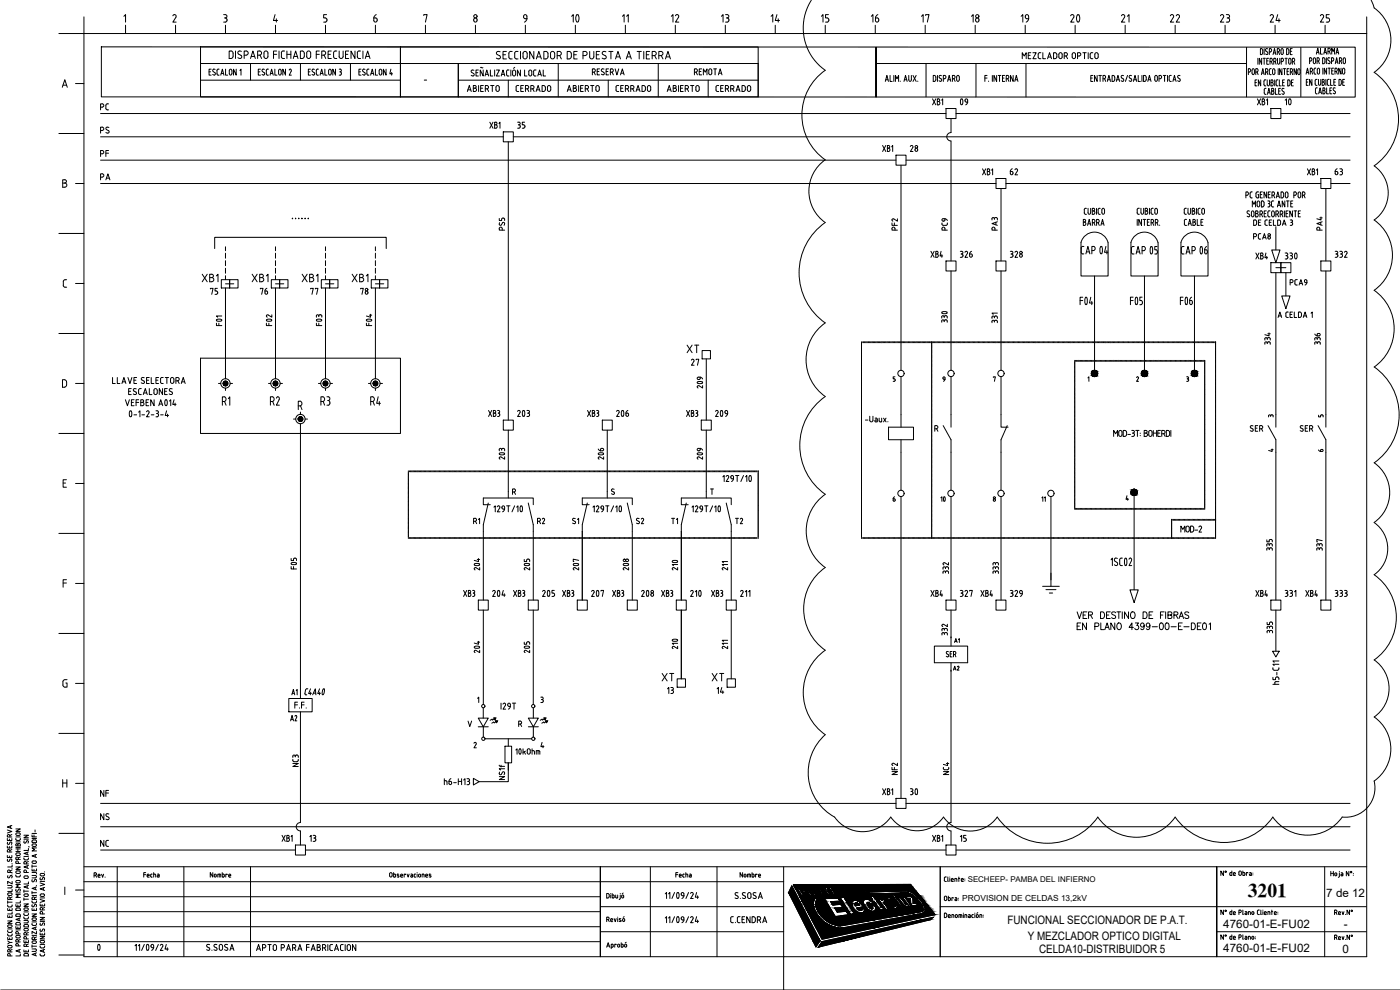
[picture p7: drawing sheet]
<svg xmlns="http://www.w3.org/2000/svg" width="420mm" height="297mm" viewBox="0 0 420 297" stroke-linecap="round" stroke-linejoin="round" font-family="sans-serif">
<defs><g id="words">
<g font-size="7.9">
<text x="168.6" y="8.8">10</text>
<text x="318.9" y="8.8">20</text>
</g>
<g font-size="7.1">
<text x="284.7" y="33.5">09</text>
<text x="383.1" y="33.5">10</text>
<text x="384.9" y="79.7">330</text>
<text x="153.1" y="127">203</text>
<text x="183.1" y="127">206</text>
<text x="212.7" y="127">209</text>
<text x="145.7" y="181">204</text>
<text x="160.9" y="181">205</text>
<text x="175.3" y="181">207</text>
<text x="190.5" y="181">208</text>
<text x="206" y="181">210</text>
<text x="271.3" y="240.6">30</text>
<text x="25.8" y="287.2">0</text>
</g>
<g font-size="6.6">
<text x="29.3" y="42">PS</text>
<text x="83.6" y="99.8" transform="rotate(-90 83.6 99.8)">F02</text>
<text x="113.6" y="99.8" transform="rotate(-90 113.6 99.8)">F04</text>
<text x="153.5" y="140.1" transform="rotate(-90 153.5 140.1)">203</text>
<text x="183.1" y="140.1" transform="rotate(-90 183.1 140.1)">206</text>
<text x="91" y="172.9" transform="rotate(-90 91 172.9)">F05</text>
<text x="146.1" y="173.2" transform="rotate(-90 146.1 173.2)">204</text>
<text x="160.9" y="173.2" transform="rotate(-90 160.9 173.2)">205</text>
<text x="175.7" y="173.2" transform="rotate(-90 175.7 173.2)">207</text>
<text x="205.3" y="172.5" transform="rotate(-90 205.3 172.5)">210</text>
<text x="205.3" y="196.1" transform="rotate(-90 205.3 196.1)">210</text>
<text x="146.1" y="198.3" transform="rotate(-90 146.1 198.3)">204</text>
<text x="160.9" y="198.3" transform="rotate(-90 160.9 198.3)">205</text>
<text x="29.3" y="248">NS</text>
</g>
<g font-size="6.2">
<text x="68.4" y="99.8" transform="rotate(-90 68.4 99.8)">F01</text>
<text x="98.4" y="99.8" transform="rotate(-90 98.4 99.8)">F03</text>
<text x="286.1" y="98.1" transform="rotate(-90 286.1 98.1)">330</text>
<text x="212.7" y="118.5" transform="rotate(-90 212.7 118.5)">209</text>
<text x="212.7" y="140.1" transform="rotate(-90 212.7 140.1)">209</text>
<text x="175" y="159.1" transform="rotate(-90 175 159.1)">S1</text>
<text x="189.1" y="159.1">S2</text>
<text x="190.5" y="173.2" transform="rotate(-90 190.5 173.2)">208</text>
</g>
<text font-size="5.9" x="374.5" y="269.1">3201</text>
<g font-size="5.7">
<text x="80.4" y="122.8">R2</text>
<text x="95.2" y="122.8">R3</text>
<text x="110.4" y="122.8">R4</text>
<text x="280.5" y="152">10</text>
<text x="197.9" y="205.7">XT</text>
<text x="212.7" y="205.7">XT</text>
</g>
<g font-size="5.3">
<text x="111.1" y="7.8">6</text>
<text x="154.9" y="7.8">9</text>
<text x="200.7" y="7.8">12</text>
<text x="215.5" y="7.8">13</text>
<text x="230.4" y="7.8">14</text>
<text x="245.5" y="7.8">15</text>
<text x="260.7" y="7.8">16</text>
<text x="275.5" y="7.8">17</text>
<text x="290.7" y="7.8">18</text>
<text x="305.5" y="7.8">19</text>
<text x="335.5" y="7.8">21</text>
<text x="350.3" y="7.8">22</text>
<text x="365.5" y="7.8">23</text>
<text x="380.3" y="7.8">24</text>
<text x="395.5" y="7.8">25</text>
<text x="154.5" y="39.9">35</text>
<text x="29.3" y="48.3">PF</text>
<text x="60" y="85.7">XB1</text>
<text x="74.8" y="85.7">XB1</text>
<text x="77.3" y="89.6">76</text>
<text x="90" y="85.7">XB1</text>
<text x="104.8" y="85.7">XB1</text>
<text x="205.3" y="106.9">XT</text>
<text x="70.2" y="122.8" transform="rotate(-90 70.2 122.8)">R1</text>
</g>
<g font-size="4.9">
<text x="189.8" y="7.8" transform="rotate(-90 189.8 7.8)">11</text>
<text x="207.4" y="23.6">REMOTA</text>
<text x="154.2" y="28.6">CERRADO</text>
<text x="184.1" y="28.6">CERRADO</text>
<text x="214.1" y="28.6">CERRADO</text>
<text x="29.3" y="34.2">PC</text>
<text x="376.4" y="32.8">XB1</text>
<text x="263.9" y="46.6">XB1</text>
<text x="272.3" y="46.6">28</text>
<text x="293.9" y="53.6">XB1</text>
<text x="302.3" y="53.6">62</text>
<text x="399.7" y="53.6">63</text>
<text x="29.3" y="55">PA</text>
<text x="270.6" y="70.2" transform="rotate(-90 270.6 70.2)">PF2</text>
<text x="285.8" y="70.2" transform="rotate(-90 285.8 70.2)">PC9</text>
<text x="300.6" y="70.2" transform="rotate(-90 300.6 70.2)">PA3</text>
<text x="375.4" y="73">PCA8</text>
<text x="278.3" y="78.3">XB4</text>
<text x="287.2" y="78.3">326</text>
<text x="302.3" y="78.3">328</text>
<text x="376.1" y="79">XB4</text>
<text x="399.7" y="78.3">332</text>
<text x="62.1" y="89.6">75</text>
<text x="92.4" y="89.6">77</text>
<text x="107.2" y="89.6">78</text>
<text x="386.3" y="86.8">PCA9</text>
<text x="382.4" y="104.4" transform="rotate(-90 382.4 104.4)">334</text>
<text x="397.6" y="104.4" transform="rotate(-90 397.6 104.4)">336</text>
<text x="206.7" y="110.8">27</text>
<text x="145.7" y="126.3">XB3</text>
<text x="175.3" y="126.3">XB3</text>
<text x="205.3" y="126.3">XB3</text>
<text x="141.1" y="158.4">R1</text>
<text x="160.5" y="158.4">R2</text>
<text x="200.7" y="158.4">T1</text>
<text x="219.8" y="158.4">T2</text>
<text x="383.1" y="166.5" transform="rotate(-90 383.1 166.5)">335</text>
<text x="300.9" y="173.2" transform="rotate(-90 300.9 173.2)">333</text>
<text x="138.3" y="180.3">XB3</text>
<text x="153.1" y="180.3">XB3</text>
<text x="167.9" y="180.3">XB3</text>
<text x="183.1" y="180.3">XB3</text>
<text x="197.6" y="180.3">XB3</text>
<text x="212.7" y="180.3">XB3</text>
<text x="278.3" y="180.3">XB4</text>
<text x="287.2" y="180.3">327</text>
<text x="293.5" y="180.3">XB4</text>
<text x="302.3" y="180.3">329</text>
<text x="376.1" y="180.3">XB4</text>
<text x="384.9" y="180.3">331</text>
<text x="390.9" y="180.3">XB4</text>
<text x="399.7" y="180.3">333</text>
<text x="383.1" y="191.2" transform="rotate(-90 383.1 191.2)">335</text>
<text x="203.2" y="209.2" transform="rotate(-90 203.2 209.2)">13</text>
<text x="218.4" y="209.2" transform="rotate(-90 218.4 209.2)">14</text>
<text x="86.4" y="217.7">A2</text>
<text x="270.6" y="233.5" transform="rotate(-90 270.6 233.5)">NF2</text>
<text x="286.1" y="233.5" transform="rotate(-90 286.1 233.5)">NC4</text>
<text x="263.9" y="239.5">XB1</text>
<text x="29.3" y="240.2">NF</text>
<text x="29.3" y="255.1">NC</text>
<text x="83.6" y="253.6">XB1</text>
<text x="92.1" y="253.6">13</text>
<text x="287.2" y="253.6">15</text>
</g>
<g font-size="4.4">
<text x="397.9" y="70.2" transform="rotate(-90 397.9 70.2)">PA4</text>
<text x="267.1" y="151.7">6</text>
<text x="397.9" y="166.5" transform="rotate(-90 397.9 166.5)">337</text>
<text x="285.8" y="173.2" transform="rotate(-90 285.8 173.2)">332</text>
<text x="285.4" y="191.9" transform="rotate(-90 285.4 191.9)">332</text>
<text x="86.8" y="209.5">A1</text>
<text x="90.7" y="231.1" transform="rotate(-90 90.7 231.1)">NC3</text>
</g>
<g font-size="4">
<text x="394.8" y="136.5">6</text>
<text x="315" y="151.7" transform="rotate(-90 315 151.7)">11</text>
<text x="285.8" y="194">A1</text>
<text x="285.4" y="202.1">A2</text>
</g>
<g font-size="3.5">
<text x="379.9" y="126.3">3</text>
<text x="394.8" y="126.3">5</text>
<text x="379.9" y="136.5">4</text>
<text x="398" y="269.1">7 de 12</text>
<text x="302.3" y="277.2">FUNCIONAL SECCIONADOR DE P.A.T.</text>
<text x="367.1" y="278.6">4760-01-E-FU02</text>
<text x="403.3" y="278.6">-</text>
<text x="308.4" y="282.1">Y MEZCLADOR OPTICO DIGITAL</text>
<text x="311.8" y="286">CELDA10-DISTRIBUIDOR 5</text>
<text x="367.1" y="285.6">4760-01-E-FU02</text>
<text x="402.9" y="285.9">0</text>
</g>
<text font-size="3.1" x="86.8" y="67">......</text>
<text font-size="2.6" x="126.3" y="25.4">-</text>
<text font-size="2.5" x="288.8" y="270.2">PROVISION DE CELDAS 13,2kV</text>
<text font-size="2.4" x="290.4" y="264.7">SECHEEP- PAMBA DEL INFIERNO</text>
</g></defs>
<!-- layer: AUXILIAR -->
<g fill="none" stroke="#000" stroke-width=".3">
<path d="M30.2 34.1h253.7M286.9 34.1h94.5M384.4 34.1h20.8M30.2 41h120.8M30.2 48.1h238.7M30.2 55.1h268.7M154.1 41h251.1M271.9 48.1h133.3M301.9 55.1h94.5M258.6 102.8h.1M258.6 103.2h.1M258.6 103.4h.1"/>
<path d="M258.6 103.7h.1M258.6 104h.1M258.6 104.2h.1M258.6 104.4h.1M258.6 104.7h.1M258.6 105h.1M258.6 105.2h.1M258.6 105.5h.1M258.6 105.7h.1M258.6 105.9h.1M258.6 106.2h.1M258.6 106.5h.1"/>
<path d="M258.6 106.7h.1M258.6 107h.1M258.6 107.2h.1M258.6 107.4h.1M258.6 107.7h.1M258.6 108h.1M258.6 108.2h.1M258.6 108.4h.1M258.6 108.7h.1M258.6 109h.1M258.6 109.2h.1M258.6 109.5h.1"/>
<path d="M258.6 109.7h.1M258.6 109.9h.1M258.6 110.2h.1M258.6 110.5h.1M258.6 110.7h.1M258.6 111h.1M258.6 111.2h.1M258.6 111.4h.1M258.6 111.7h.1M258.6 112h.1M258.6 112.2h.1M258.6 112.4h.1"/>
<path d="M258.6 112.7h.1M258.6 113h.1M258.6 113.2h.1M258.6 113.5h.1M258.6 113.7h.1M258.6 113.9h.1M258.6 114.2h.1M258.6 114.5h.1M258.6 114.7h.1M258.6 115h.1M258.6 115.2h.1M258.6 115.5h.1"/>
<path d="M258.6 115.7h.1M258.6 116h.1M258.6 116.2h.1M258.6 116.4h.1M258.6 116.7h.1M258.6 117h.1M258.6 117.2h.1M258.6 117.5h.1M258.6 117.7h.1M258.6 117.9h.1M258.6 118.2h.1M258.6 118.5h.1"/>
<path d="M258.6 118.7h.1M258.6 119h.1M258.6 119.2h.1M258.6 119.5h.1M258.6 119.7h.1M258.6 120h.1M258.9 102.8h.1M259.2 102.8h.1M259.4 102.8h.1M259.7 102.8h.1M259.9 102.8h.1M260.2 102.8h.1"/>
<path d="M260.4 102.8h.1M260.7 102.8h.1M260.9 102.8h.1M261.2 102.8h.1M261.4 102.8h.1M261.7 102.8h.1M261.9 102.8h.1M262.2 102.8h.1M262.4 102.8h.1M262.7 102.8h.1M262.9 102.8h.1M263.2 102.8h.1"/>
<path d="M263.4 102.8h.1M263.7 102.8h.1M263.9 102.8h.1M264.2 102.8h.1M264.4 102.8h.1M264.7 102.8h.1M264.9 102.8h.1M265.2 102.8h.1M265.4 102.8h.1M265.7 102.8h.1M265.9 102.8h.1M266.2 102.8h.1"/>
<path d="M266.4 102.8h.1M266.7 102.8h.1M266.9 102.8h.1M267.2 102.8h.1M267.4 102.8h.1M267.7 102.8h.1M267.9 102.8h.1M268.2 102.8h.1M268.4 102.8h.1M268.7 102.8h.1M268.9 102.8h.1M269.2 102.8h.1"/>
<path d="M269.4 102.8h.1M269.7 102.8h.1M269.9 102.8h.1M270.2 102.8h.1M270.4 102.8h.1M270.7 102.8h.1M270.9 102.8h.1M271.2 102.8h.1M271.4 102.8h.1M271.7 102.8h.1M271.9 102.8h.1M272.2 102.8h.1"/>
<path d="M272.4 102.8h.1M272.7 102.8h.1M272.9 102.8h.1M273.2 102.8h.1M273.4 102.8h.1M273.7 102.8h.1M273.9 102.8h.1M274.2 102.8h.1M274.4 102.8h.1M274.7 102.8h.1M274.9 102.8h.1M275.2 102.8h.1"/>
<path d="M275.4 102.8h.1M275.7 102.8h.1M275.9 102.8h.1M276.2 102.8h.1M276.4 102.8h.1M276.7 102.8h.1M276.9 102.8h.1M277.2 102.8h.1M277.4 102.8h.1M277.7 102.8h.1M277.9 102.8h.1M278.2 102.8h.1"/>
<path d="M278.4 102.8h.1M278.7 102.8h.1M278.9 102.8h.1M279.2 102.8h.1M279.4 102.8h.1M279.6 119.8h.1M279.6 119.6h.1M279.6 119.3h.1M279.6 119.1h.1M279.6 118.8h.1M279.6 118.6h.1M279.6 118.3h.1"/>
<path d="M279.6 118.1h.1M279.6 117.8h.1M279.6 117.6h.1M279.6 117.3h.1M279.6 117.1h.1M279.6 116.8h.1M279.6 116.6h.1M279.6 116.3h.1M279.6 116.1h.1M279.6 115.8h.1M279.6 115.6h.1M279.6 115.3h.1"/>
<path d="M279.6 115.1h.1M279.6 114.8h.1M279.6 114.6h.1M279.6 114.3h.1M279.6 114.1h.1M279.6 113.8h.1M279.6 113.6h.1M279.6 113.3h.1M279.6 113.1h.1M279.6 112.8h.1M279.6 112.6h.1M279.6 112.3h.1"/>
<path d="M279.6 112.1h.1M279.6 111.8h.1M279.6 111.6h.1M279.6 111.3h.1M279.6 111.1h.1M279.6 110.8h.1M279.6 110.6h.1M279.6 110.3h.1M279.6 110.1h.1M279.6 109.8h.1M279.6 109.6h.1M279.6 109.3h.1"/>
<path d="M279.6 109.1h.1M279.6 108.8h.1M279.6 108.6h.1M279.6 108.3h.1M279.6 108.1h.1M279.6 107.8h.1M279.6 107.6h.1M279.6 107.3h.1M279.6 107.1h.1M279.6 106.8h.1M279.6 106.6h.1M279.6 106.3h.1"/>
<path d="M279.6 106.1h.1M279.6 105.8h.1M279.6 105.6h.1M279.6 105.3h.1M279.6 105.1h.1M279.6 104.8h.1M279.6 104.6h.1M279.6 104.3h.1M279.6 104.1h.1M279.6 103.8h.1M279.6 103.6h.1M279.6 103.3h.1"/>
<path d="M279.6 103.1h.1M279.6 102.8h.1M279.7 102.8h.1M279.9 102.8h.1M280.2 102.8h.1M280.4 102.8h.1M280.7 102.8h.1M280.9 102.8h.1M281.2 102.8h.1M281.4 102.8h.1M281.7 102.8h.1M281.9 102.8h.1"/>
<path d="M282.2 102.8h.1M282.4 102.8h.1M282.7 102.8h.1M282.9 102.8h.1M283.2 102.8h.1M283.4 102.8h.1M283.7 102.8h.1M283.9 102.8h.1M284.2 102.8h.1M284.4 102.8h.1M284.7 102.8h.1M284.9 102.8h.1"/>
<path d="M285.2 102.8h.1M285.4 102.8h.1M285.7 102.8h.1M285.9 102.8h.1M286.2 102.8h.1M286.4 102.8h.1M286.7 102.8h.1M286.9 102.8h.1M287.2 102.8h.1M287.4 102.8h.1M287.7 102.8h.1M287.9 102.8h.1"/>
<path d="M288.2 102.8h.1M288.4 102.8h.1M288.7 102.8h.1M288.9 102.8h.1M289.2 102.8h.1M289.4 102.8h.1M289.7 102.8h.1M289.9 102.8h.1M290.2 102.8h.1M290.4 102.8h.1M290.7 102.8h.1M290.9 102.8h.1"/>
<path d="M291.2 102.8h.1M291.4 102.8h.1M291.7 102.8h.1M291.9 102.8h.1M292.2 102.8h.1M292.4 102.8h.1M292.7 102.8h.1M292.9 102.8h.1M293.2 102.8h.1M293.4 102.8h.1M293.7 102.8h.1M293.9 102.8h.1"/>
<path d="M294.2 102.8h.1M294.4 102.8h.1M294.7 102.8h.1M294.9 102.8h.1M295.2 102.8h.1M295.4 102.8h.1M295.7 102.8h.1M295.9 102.8h.1M296.2 102.8h.1M296.4 102.8h.1M296.7 102.8h.1M296.9 102.8h.1"/>
<path d="M297.2 102.8h.1M297.4 102.8h.1M297.7 102.8h.1M297.9 102.8h.1M298.2 102.8h.1M298.4 102.8h.1M298.7 102.8h.1M298.9 102.8h.1M299.2 102.8h.1M299.4 102.8h.1M299.7 102.8h.1M299.9 102.8h.1"/>
<path d="M300.2 102.8h.1M300.4 102.8h.1M300.7 102.8h.1M300.9 102.8h.1M301.2 102.8h.1M301.4 102.8h.1M301.7 102.8h.1M301.9 102.8h.1M302.2 102.8h.1M302.4 102.8h.1M302.7 102.8h.1M302.9 102.8h.1"/>
<path d="M303.2 102.8h.1M303.4 102.8h.1M303.7 102.8h.1M303.9 102.8h.1M304.2 102.8h.1M304.4 102.8h.1M304.7 102.8h.1M304.9 102.8h.1M305.2 102.8h.1M305.4 102.8h.1M305.7 102.8h.1M305.9 102.8h.1"/>
<path d="M306.2 102.8h.1M306.4 102.8h.1M306.7 102.8h.1M306.9 102.8h.1M307.2 102.8h.1M307.4 102.8h.1M307.7 102.8h.1M307.9 102.8h.1M308.2 102.8h.1M308.4 102.8h.1M308.7 102.8h.1M308.9 102.8h.1"/>
<path d="M309.2 102.8h.1M309.4 102.8h.1M309.7 102.8h.1M309.9 102.8h.1M310.2 102.8h.1M310.4 102.8h.1M310.7 102.8h.1M310.9 102.8h.1M311.2 102.8h.1M311.4 102.8h.1M311.7 102.8h.1M311.9 102.8h.1"/>
<path d="M312.2 102.8h.1M312.4 102.8h.1M312.7 102.8h.1M312.9 102.8h.1M313.2 102.8h.1M313.4 102.8h.1M313.7 102.8h.1M313.9 102.8h.1M314.2 102.8h.1M314.4 102.8h.1M314.7 102.8h.1M314.9 102.8h.1"/>
<path d="M315.2 102.8h.1M315.4 102.8h.1M315.7 102.8h.1M315.9 102.8h.1M316.2 102.8h.1M316.4 102.8h.1M316.7 102.8h.1M316.9 102.8h.1M317.2 102.8h.1M317.4 102.8h.1M317.7 102.8h.1M317.9 102.8h.1"/>
<path d="M318.2 102.8h.1M318.4 102.8h.1M318.7 102.8h.1M318.9 102.8h.1M319.2 102.8h.1M319.4 102.8h.1M319.7 102.8h.1M319.9 102.8h.1M320.2 102.8h.1M320.4 102.8h.1M320.7 102.8h.1M320.9 102.8h.1"/>
<path d="M321.2 102.8h.1M321.4 102.8h.1M321.7 102.8h.1M321.9 102.8h.1M322.2 102.8h.1M322.4 102.8h.1M322.5 109.2h.1M322.5 109.5h.1M322.5 109.8h.1M322.5 110h.1M322.5 110.3h.1M322.5 110.5h.1"/>
<path d="M322.5 110.8h.1M322.5 111h.1M322.5 111.3h.1M322.5 111.5h.1M322.5 111.7h.1M322.5 112h.1M322.5 112.3h.1M322.5 112.5h.1M322.5 112.8h.1M322.5 113h.1M322.5 113.2h.1M322.5 113.5h.1"/>
<path d="M322.5 113.8h.1M322.5 114h.1M322.5 114.3h.1M322.5 114.5h.1M322.5 114.8h.1M322.5 115h.1M322.5 115.3h.1M322.5 115.5h.1M322.5 115.7h.1M322.5 116h.1M322.5 116.3h.1M322.5 116.5h.1"/>
<path d="M322.5 116.8h.1M322.5 117h.1M322.5 117.2h.1M322.5 117.5h.1M322.5 117.8h.1M322.5 118h.1M322.5 118.3h.1M322.5 118.5h.1M322.5 118.8h.1M322.5 119h.1M322.5 119.3h.1M322.5 119.5h.1"/>
<path d="M322.5 119.7h.1M322.5 108.4h.1M322.5 108.8h.1M322.5 109h.1M322.7 102.8h.1M322.8 108.4h.1M322.9 102.8h.1M323 108.4h.1M323.2 102.8h.1M323.3 108.4h.1M323.4 102.8h.1M323.6 108.4h.1"/>
<path d="M323.7 102.8h.1M323.8 108.4h.1M323.9 102.8h.1M324 108.4h.1M324.2 102.8h.1M324.3 108.4h.1M324.4 102.8h.1M324.5 108.4h.1M324.7 102.8h.1M324.8 108.4h.1M324.9 102.8h.1M325 108.4h.1"/>
<path d="M325.2 102.8h.1M325.3 108.4h.1M325.4 102.8h.1M325.5 108.4h.1M325.7 102.8h.1M325.8 108.4h.1M325.9 102.8h.1M326.1 108.4h.1M326.2 102.8h.1M326.3 108.4h.1M326.4 102.8h.1M326.5 108.4h.1"/>
<path d="M326.7 102.8h.1M326.8 108.4h.1M326.9 102.8h.1M327 108.4h.1M327.2 102.8h.1M327.3 108.4h.1M327.4 102.8h.1M327.6 108.4h.1M327.7 102.8h.1M327.8 108.4h.1M327.9 102.8h.1M328 108.4h.1"/>
<path d="M328.2 102.8h.1M328.3 108.4h.1M328.4 102.8h.1M328.5 108.4h.1M328.7 102.8h.1M328.8 108.4h.1M328.9 102.8h.1M329 108.4h.1M329.2 102.8h.1M329.3 108.4h.1M329.4 102.8h.1M329.5 108.4h.1"/>
<path d="M329.7 102.8h.1M329.8 108.4h.1M329.9 102.8h.1M330.1 108.4h.1M330.2 102.8h.1M330.3 108.4h.1M330.4 102.8h.1M330.5 108.4h.1M330.7 102.8h.1M330.8 108.4h.1M330.9 102.8h.1M331 108.4h.1"/>
<path d="M331.2 102.8h.1M331.3 108.4h.1M331.4 102.8h.1M331.6 108.4h.1M331.7 102.8h.1M331.8 108.4h.1M331.9 102.8h.1M332 108.4h.1M332.2 102.8h.1M332.3 108.4h.1M332.4 102.8h.1M332.5 108.4h.1"/>
<path d="M332.7 102.8h.1M332.8 108.4h.1M332.9 102.8h.1M333 108.4h.1M333.2 102.8h.1M333.3 108.4h.1M333.4 102.8h.1M333.5 108.4h.1M333.7 102.8h.1M333.8 108.4h.1M333.9 102.8h.1M334.1 108.4h.1"/>
<path d="M334.2 102.8h.1M334.3 108.4h.1M334.4 102.8h.1M334.5 108.4h.1M334.7 102.8h.1M334.8 108.4h.1M334.9 102.8h.1M335 108.4h.1M335.2 102.8h.1M335.3 108.4h.1M335.4 102.8h.1M335.6 108.4h.1"/>
<path d="M335.7 102.8h.1M335.8 108.4h.1M335.9 102.8h.1M336 108.4h.1M336.2 102.8h.1M336.3 108.4h.1M336.4 102.8h.1M336.6 108.4h.1M336.7 102.8h.1M336.8 108.4h.1M336.9 102.8h.1M337 108.4h.1"/>
<path d="M337.2 102.8h.1M337.3 108.4h.1M337.4 102.8h.1M337.5 108.4h.1M337.7 102.8h.1M337.8 108.4h.1M337.9 102.8h.1M338.1 108.4h.1M338.2 102.8h.1M338.3 108.4h.1M338.4 102.8h.1M338.5 108.4h.1"/>
<path d="M338.7 102.8h.1M338.8 108.4h.1M338.9 102.8h.1M339 108.4h.1M339.2 102.8h.1M339.3 108.4h.1M339.4 102.8h.1M339.6 108.4h.1M339.7 102.8h.1M339.8 108.4h.1M339.9 102.8h.1M340 108.4h.1"/>
<path d="M340.2 102.8h.1M340.3 108.4h.1M340.4 102.8h.1M340.6 108.4h.1M340.7 102.8h.1M340.8 108.4h.1M340.9 102.8h.1M341 108.4h.1M341.2 102.8h.1M341.3 108.4h.1M341.4 102.8h.1M341.5 108.4h.1"/>
<path d="M341.7 102.8h.1M341.8 108.4h.1M341.9 102.8h.1M342.1 108.4h.1M342.2 102.8h.1M342.3 108.4h.1M342.4 102.8h.1M342.5 108.4h.1M342.7 102.8h.1M342.8 108.4h.1M342.9 102.8h.1M343 108.4h.1"/>
<path d="M343.2 102.8h.1M343.3 108.4h.1M343.4 102.8h.1M343.5 108.4h.1M343.7 102.8h.1M343.8 108.4h.1M343.9 102.8h.1M344 108.4h.1M344.2 102.8h.1M344.3 108.4h.1M344.4 102.8h.1M344.6 108.4h.1"/>
<path d="M344.7 102.8h.1M344.8 108.4h.1M344.9 102.8h.1M345 108.4h.1M345.2 102.8h.1M345.3 108.4h.1M345.4 102.8h.1M345.5 108.4h.1M345.7 102.8h.1M345.8 108.4h.1M345.9 102.8h.1M346.1 108.4h.1"/>
<path d="M346.2 102.8h.1M346.3 108.4h.1M346.4 102.8h.1M346.5 108.4h.1M346.7 102.8h.1M346.8 108.4h.1M346.9 102.8h.1M347 108.4h.1M347.2 102.8h.1M347.3 108.4h.1M347.4 102.8h.1M347.5 108.4h.1"/>
<path d="M347.7 102.8h.1M347.8 108.4h.1M347.9 102.8h.1M348 108.4h.1M348.2 102.8h.1M348.3 108.4h.1M348.4 102.8h.1M348.6 108.4h.1M348.7 102.8h.1M348.8 108.4h.1M348.9 102.8h.1M349 108.4h.1"/>
<path d="M349.2 102.8h.1M349.3 108.4h.1M349.4 102.8h.1M349.5 108.4h.1M349.7 102.8h.1M349.8 108.4h.1M349.9 102.8h.1M350.1 108.4h.1M350.2 102.8h.1M350.3 108.4h.1M350.4 102.8h.1M350.5 108.4h.1"/>
<path d="M350.7 102.8h.1M350.8 108.4h.1M350.9 102.8h.1M351 108.4h.1M351.2 102.8h.1M351.3 108.4h.1M351.4 102.8h.1M351.5 108.4h.1M351.7 102.8h.1M351.8 108.4h.1M351.9 102.8h.1M352 108.4h.1"/>
<path d="M352.2 102.8h.1M352.3 108.4h.1M352.4 102.8h.1M352.6 108.4h.1M352.7 102.8h.1M352.8 108.4h.1M352.9 102.8h.1M353 108.4h.1M353.2 102.8h.1M353.3 108.4h.1M353.4 102.8h.1M353.5 108.4h.1"/>
<path d="M353.7 102.8h.1M353.8 108.4h.1M353.9 102.8h.1M354.1 108.4h.1M354.2 102.8h.1M354.3 108.4h.1M354.4 102.8h.1M354.5 108.4h.1M354.7 102.8h.1M354.8 108.4h.1M354.9 102.8h.1M355 108.4h.1"/>
<path d="M355.2 102.8h.1M355.3 108.4h.1M355.4 102.8h.1M355.5 108.4h.1M355.7 102.8h.1M355.8 108.4h.1M355.9 102.8h.1M356 108.4h.1M356.2 102.8h.1M356.3 108.4h.1M356.4 102.8h.1M356.6 108.4h.1"/>
<path d="M356.7 102.8h.1M356.8 108.4h.1M356.9 102.8h.1M357 108.4h.1M357.2 102.8h.1M357.3 108.4h.1M357.4 102.8h.1M357.5 108.4h.1M357.7 102.8h.1M357.8 108.4h.1M357.9 102.8h.1M358.1 108.4h.1"/>
<path d="M358.2 102.8h.1M358.3 108.4h.1M358.4 102.8h.1M358.5 108.4h.1M358.7 102.8h.1M358.8 108.4h.1M358.9 102.8h.1M359.1 108.4h.1M359.2 102.8h.1M359.3 108.4h.1M359.4 102.8h.1M359.5 108.4h.1"/>
<path d="M359.7 102.8h.1M359.8 108.4h.1M359.9 102.8h.1M360 108.4h.1M360.2 102.8h.1M360.3 108.4h.1M360.4 102.8h.1M360.6 108.4h.1M360.7 102.8h.1M360.8 108.4h.1M360.9 102.8h.1M361 108.4h.1"/>
<path d="M361.2 102.8h.1M361.3 108.4h.1M361.4 102.8h.1M361.5 119.7h.1M361.5 119.5h.1M361.5 119.3h.1M361.5 119h.1M361.5 118.8h.1M361.5 118.5h.1M361.5 118.3h.1M361.5 118h.1M361.5 117.8h.1"/>
<path d="M361.5 117.5h.1M361.5 117.2h.1M361.5 117h.1M361.5 116.8h.1M361.5 116.5h.1M361.5 116.3h.1M361.5 116h.1M361.5 115.7h.1M361.5 115.5h.1M361.5 115.3h.1M361.5 115h.1M361.5 114.8h.1"/>
<path d="M361.5 114.5h.1M361.5 114.3h.1M361.5 114h.1M361.5 113.8h.1M361.5 113.5h.1M361.5 113.2h.1M361.5 113h.1M361.5 112.8h.1M361.5 112.5h.1M361.5 112.3h.1M361.5 112h.1M361.5 111.7h.1"/>
<path d="M361.5 111.5h.1M361.5 111.3h.1M361.5 111h.1M361.5 110.8h.1M361.5 110.5h.1M361.5 110.3h.1M361.5 110h.1M361.5 109.8h.1M361.5 109.5h.1M361.5 109.2h.1M361.5 109h.1M361.5 108.8h.1"/>
<path d="M361.5 108.4h.1M361.7 102.8h.1M361.9 102.8h.1M362.2 102.8h.1M362.4 102.8h.1M362.7 102.8h.1M362.9 102.8h.1M363.2 102.8h.1M363.4 102.8h.1M363.7 102.8h.1M363.9 102.8h.1M364.2 102.8h.1"/>
<path d="M364.4 102.8h.1M364.8 119.8h.1M364.8 119.6h.1M364.8 119.3h.1M364.8 119.1h.1M364.8 118.8h.1M364.8 118.6h.1M364.8 118.3h.1M364.8 118.1h.1M364.8 117.8h.1M364.8 117.6h.1M364.8 117.3h.1"/>
<path d="M364.8 117.1h.1M364.8 116.8h.1M364.8 116.6h.1M364.8 116.3h.1M364.8 116.1h.1M364.8 115.8h.1M364.8 115.6h.1M364.8 115.3h.1M364.8 115.1h.1M364.8 114.8h.1M364.8 114.6h.1M364.8 114.3h.1"/>
<path d="M364.8 114.1h.1M364.8 113.8h.1M364.8 113.6h.1M364.8 113.3h.1M364.8 113.1h.1M364.8 112.8h.1M364.8 112.6h.1M364.8 112.3h.1M364.8 112.1h.1M364.8 111.8h.1M364.8 111.6h.1M364.8 111.3h.1"/>
<path d="M364.8 111.1h.1M364.8 110.8h.1M364.8 110.6h.1M364.8 110.3h.1M364.8 110.1h.1M364.8 109.8h.1M364.8 109.6h.1M364.8 109.3h.1M364.8 109.1h.1M364.8 108.8h.1M364.8 108.6h.1M364.8 108.3h.1"/>
<path d="M364.8 108.1h.1M364.8 107.8h.1M364.8 107.6h.1M364.8 107.3h.1M364.8 107.1h.1M364.8 106.8h.1M364.8 106.6h.1M364.8 106.3h.1M364.8 106.1h.1M364.8 105.8h.1M364.8 105.6h.1M364.8 105.3h.1"/>
<path d="M364.8 105.1h.1M364.8 104.8h.1M364.8 104.6h.1M364.8 104.3h.1M364.8 104.1h.1M364.8 103.8h.1M364.8 103.6h.1M364.8 103.3h.1M364.8 103.1h.1M364.8 102.8h.1M258.6 135.5h.1M258.6 135.7h.1"/>
<path d="M258.6 136h.1M258.6 136.2h.1M258.6 136.4h.1M258.6 136.7h.1M258.6 137h.1M258.6 137.2h.1M258.6 137.4h.1M258.6 137.7h.1M258.6 138h.1M258.6 138.2h.1M258.6 138.5h.1M258.6 138.7h.1"/>
<path d="M258.6 138.9h.1M258.6 139.2h.1M258.6 139.5h.1M258.6 139.7h.1M258.6 140h.1M258.6 120.2h.1M258.6 120.4h.1M258.6 120.7h.1M258.6 121h.1M258.6 121.2h.1M258.6 121.5h.1M258.6 121.7h.1"/>
<path d="M258.6 121.9h.1M258.6 122.2h.1M258.6 122.5h.1M258.6 122.7h.1M258.6 122.9h.1M258.6 123.2h.1M258.6 123.5h.1M258.6 123.7h.1M258.6 124h.1M258.6 124.2h.1M258.6 124.4h.1M258.6 124.7h.1"/>
<path d="M258.6 125h.1M258.6 125.2h.1M258.6 125.5h.1M258.6 125.7h.1M258.6 125.9h.1M258.6 126.2h.1M258.6 126.5h.1M258.6 126.7h.1M258.6 126.9h.1M258.6 127.2h.1M258.6 127.5h.1M258.6 127.7h.1"/>
<path d="M258.6 128h.1M258.6 128.2h.1M258.6 128.4h.1M258.6 128.7h.1M258.6 129h.1M258.6 129.2h.1M258.6 129.5h.1M258.6 129.7h.1M258.6 129.9h.1M258.6 130.2h.1M258.6 130.5h.1M258.6 130.7h.1"/>
<path d="M258.6 130.9h.1M258.6 131.2h.1M258.6 131.5h.1M258.6 131.7h.1M258.6 132h.1M258.6 132.2h.1M258.6 132.4h.1M258.6 132.7h.1M258.6 133h.1M258.6 133.2h.1M258.6 133.5h.1M258.6 133.7h.1"/>
<path d="M258.6 133.9h.1M258.6 134.2h.1M258.6 134.5h.1M258.6 134.7h.1M258.6 134.9h.1M258.6 135.2h.1M279.6 139.8h.1M279.6 139.6h.1M279.6 139.3h.1M279.6 139.1h.1M279.6 138.8h.1M279.6 138.6h.1"/>
<path d="M279.6 138.3h.1M279.6 138.1h.1M279.6 137.8h.1M279.6 137.6h.1M279.6 137.3h.1M279.6 137.1h.1M279.6 136.8h.1M279.6 136.6h.1M279.6 136.3h.1M279.6 136.1h.1M279.6 135.8h.1M279.6 135.6h.1"/>
<path d="M279.6 135.3h.1M279.6 135.1h.1M279.6 134.8h.1M279.6 134.6h.1M279.6 134.3h.1M279.6 134.1h.1M279.6 133.8h.1M279.6 133.6h.1M279.6 133.3h.1M279.6 133.1h.1M279.6 132.8h.1M279.6 132.6h.1"/>
<path d="M279.6 132.3h.1M279.6 132.1h.1M279.6 131.8h.1M279.6 131.6h.1M279.6 131.3h.1M279.6 131.1h.1M279.6 130.8h.1M279.6 130.6h.1M279.6 130.3h.1M279.6 130.1h.1M279.6 129.8h.1M279.6 129.6h.1"/>
<path d="M279.6 129.3h.1M279.6 129.1h.1M279.6 128.8h.1M279.6 128.6h.1M279.6 128.3h.1M279.6 128.1h.1M279.6 127.8h.1M279.6 127.6h.1M279.6 127.3h.1M279.6 127.1h.1M279.6 126.8h.1M279.6 126.6h.1"/>
<path d="M279.6 126.3h.1M279.6 126.1h.1M279.6 125.8h.1M279.6 125.6h.1M279.6 125.3h.1M279.6 125.1h.1M279.6 124.8h.1M279.6 124.6h.1M279.6 124.3h.1M279.6 124.1h.1M279.6 123.8h.1M279.6 123.6h.1"/>
<path d="M279.6 123.3h.1M279.6 123.1h.1M279.6 122.8h.1M279.6 122.6h.1M279.6 122.3h.1M279.6 122.1h.1M279.6 121.8h.1M279.6 121.6h.1M279.6 121.3h.1M279.6 121.1h.1M279.6 120.8h.1M279.6 120.6h.1"/>
<path d="M279.6 120.3h.1M279.6 120.1h.1M322.5 120h.1M322.5 120.3h.1M322.5 120.5h.1M322.5 120.8h.1M322.5 121h.1M322.5 121.2h.1M322.5 121.5h.1M322.5 121.8h.1M322.5 122h.1M322.5 122.3h.1"/>
<path d="M322.5 122.5h.1M322.5 122.8h.1M322.5 123h.1M322.5 123.3h.1M322.5 123.5h.1M322.5 123.7h.1M322.5 124h.1M322.5 124.3h.1M322.5 124.5h.1M322.5 124.8h.1M322.5 125h.1M322.5 125.3h.1"/>
<path d="M322.5 125.5h.1M322.5 125.8h.1M322.5 126h.1M322.5 126.2h.1M322.5 126.5h.1M322.5 126.8h.1M322.5 127h.1M322.5 127.3h.1M322.5 127.5h.1M322.5 127.7h.1M322.5 128h.1M322.5 128.3h.1"/>
<path d="M322.5 128.5h.1M322.5 128.8h.1M322.5 129h.1M322.5 129.3h.1M322.5 129.5h.1M322.5 129.8h.1M322.5 130h.1M322.5 130.2h.1M322.5 130.5h.1M322.5 130.8h.1M322.5 131h.1M322.5 131.3h.1"/>
<path d="M322.5 131.5h.1M322.5 131.7h.1M322.5 132h.1M322.5 132.3h.1M322.5 132.5h.1M322.5 132.8h.1M322.5 133h.1M322.5 133.3h.1M322.5 133.5h.1M322.5 133.8h.1M322.5 134h.1M322.5 134.2h.1"/>
<path d="M322.5 134.5h.1M322.5 134.8h.1M322.5 135h.1M322.5 135.3h.1M322.5 135.5h.1M322.5 135.7h.1M322.5 136h.1M322.5 136.3h.1M322.5 136.5h.1M322.5 136.8h.1M322.5 137h.1M322.5 137.3h.1"/>
<path d="M322.5 137.5h.1M322.5 137.8h.1M322.5 138h.1M322.5 138.2h.1M322.5 138.5h.1M322.5 138.8h.1M322.5 139h.1M322.5 139.3h.1M322.5 139.5h.1M322.5 139.7h.1M361.5 139.7h.1M361.5 139.5h.1"/>
<path d="M361.5 139.3h.1M361.5 139h.1M361.5 138.8h.1M361.5 138.5h.1M361.5 138.2h.1M361.5 138h.1M361.5 137.8h.1M361.5 137.5h.1M361.5 137.3h.1M361.5 137h.1M361.5 136.8h.1M361.5 136.5h.1"/>
<path d="M361.5 136.3h.1M361.5 136h.1M361.5 135.7h.1M361.5 135.5h.1M361.5 135.3h.1M361.5 135h.1M361.5 134.8h.1M361.5 134.5h.1M361.5 134.2h.1M361.5 134h.1M361.5 133.8h.1M361.5 133.5h.1"/>
<path d="M361.5 133.3h.1M361.5 133h.1M361.5 132.8h.1M361.5 132.5h.1M361.5 132.3h.1M361.5 132h.1M361.5 131.7h.1M361.5 131.5h.1M361.5 131.3h.1M361.5 131h.1M361.5 130.8h.1M361.5 130.5h.1"/>
<path d="M361.5 130.2h.1M361.5 130h.1M361.5 129.8h.1M361.5 129.5h.1M361.5 129.3h.1M361.5 129h.1M361.5 128.8h.1M361.5 128.5h.1M361.5 128.3h.1M361.5 128h.1M361.5 127.7h.1M361.5 127.5h.1"/>
<path d="M361.5 127.3h.1M361.5 127h.1M361.5 126.8h.1M361.5 126.5h.1M361.5 126.2h.1M361.5 126h.1M361.5 125.8h.1M361.5 125.5h.1M361.5 125.3h.1M361.5 125h.1M361.5 124.8h.1M361.5 124.5h.1"/>
<path d="M361.5 124.3h.1M361.5 124h.1M361.5 123.7h.1M361.5 123.5h.1M361.5 123.3h.1M361.5 123h.1M361.5 122.8h.1M361.5 122.5h.1M361.5 122.3h.1M361.5 122h.1M361.5 121.8h.1M361.5 121.5h.1"/>
<path d="M361.5 121.2h.1M361.5 121h.1M361.5 120.8h.1M361.5 120.5h.1M361.5 120.3h.1M361.5 120h.1M364.8 139.8h.1M364.8 139.6h.1M364.8 139.3h.1M364.8 139.1h.1M364.8 138.8h.1M364.8 138.6h.1"/>
<path d="M364.8 138.3h.1M364.8 138.1h.1M364.8 137.8h.1M364.8 137.6h.1M364.8 137.3h.1M364.8 137.1h.1M364.8 136.8h.1M364.8 136.6h.1M364.8 136.3h.1M364.8 136.1h.1M364.8 135.8h.1M364.8 135.6h.1"/>
<path d="M364.8 135.3h.1M364.8 135.1h.1M364.8 134.8h.1M364.8 134.6h.1M364.8 134.3h.1M364.8 134.1h.1M364.8 133.8h.1M364.8 133.6h.1M364.8 133.3h.1M364.8 133.1h.1M364.8 132.8h.1M364.8 132.6h.1"/>
<path d="M364.8 132.3h.1M364.8 132.1h.1M364.8 131.8h.1M364.8 131.6h.1M364.8 131.3h.1M364.8 131.1h.1M364.8 130.8h.1M364.8 130.6h.1M364.8 130.3h.1M364.8 130.1h.1M364.8 129.8h.1M364.8 129.6h.1"/>
<path d="M364.8 129.3h.1M364.8 129.1h.1M364.8 128.8h.1M364.8 128.6h.1M364.8 128.3h.1M364.8 128.1h.1M364.8 127.8h.1M364.8 127.6h.1M364.8 127.3h.1M364.8 127.1h.1M364.8 126.8h.1M364.8 126.6h.1"/>
<path d="M364.8 126.3h.1M364.8 126.1h.1M364.8 125.8h.1M364.8 125.6h.1M364.8 125.3h.1M364.8 125.1h.1M364.8 124.8h.1M364.8 124.6h.1M364.8 124.3h.1M364.8 124.1h.1M364.8 123.8h.1M364.8 123.6h.1"/>
<path d="M364.8 123.3h.1M364.8 123.1h.1M364.8 122.8h.1M364.8 122.6h.1M364.8 122.3h.1M364.8 122.1h.1M364.8 121.8h.1M364.8 121.6h.1M364.8 121.3h.1M364.8 121.1h.1M364.8 120.8h.1M364.8 120.6h.1"/>
<path d="M364.8 120.3h.1M364.8 120.1h.1M122.6 159.2h.1M122.6 159.5h.1M122.6 159.7h.1M122.6 159.9h.1M122.6 141.6h.1M122.6 142h.1M122.6 142.2h.1M122.6 142.5h.1M122.6 142.7h.1M122.6 142.9h.1"/>
<path d="M122.6 143.2h.1M122.6 143.5h.1M122.6 143.7h.1M122.6 144h.1M122.6 144.2h.1M122.6 144.4h.1M122.6 144.7h.1M122.6 145h.1M122.6 145.2h.1M122.6 145.4h.1M122.6 145.7h.1M122.6 146h.1"/>
<path d="M122.6 146.2h.1M122.6 146.5h.1M122.6 146.7h.1M122.6 146.9h.1M122.6 147.2h.1M122.6 147.5h.1M122.6 147.7h.1M122.6 148h.1M122.6 148.2h.1M122.6 148.4h.1M122.6 148.7h.1M122.6 149h.1"/>
<path d="M122.6 149.2h.1M122.6 149.4h.1M122.6 149.7h.1M122.6 150h.1M122.6 150.2h.1M122.6 150.5h.1M122.6 150.7h.1M122.6 150.9h.1M122.6 151.2h.1M122.6 151.5h.1M122.6 151.7h.1M122.6 151.9h.1"/>
<path d="M122.6 152.2h.1M122.6 152.4h.1M122.6 152.7h.1M122.6 153h.1M122.6 153.2h.1M122.6 153.4h.1M122.6 153.7h.1M122.6 154h.1M122.6 154.2h.1M122.6 154.5h.1M122.6 154.7h.1M122.6 154.9h.1"/>
<path d="M122.6 155.2h.1M122.6 155.5h.1M122.6 155.7h.1M122.6 155.9h.1M122.6 156.2h.1M122.6 156.4h.1M122.6 156.7h.1M122.6 157h.1M122.6 157.2h.1M122.6 157.4h.1M122.6 157.7h.1M122.6 158h.1"/>
<path d="M122.6 158.2h.1M122.6 158.5h.1M122.6 158.7h.1M122.6 158.9h.1M122.9 141.6h.1M123.2 141.6h.1M123.4 141.6h.1M123.7 141.6h.1M123.9 141.6h.1M124.2 141.6h.1M124.4 141.6h.1M124.7 141.6h.1"/>
<path d="M124.9 141.6h.1M125.2 141.6h.1M125.4 141.6h.1M125.7 141.6h.1M125.9 141.6h.1M126.2 141.6h.1M126.4 141.6h.1M126.7 141.6h.1M126.9 141.6h.1M127.2 141.6h.1M127.4 141.6h.1M127.7 141.6h.1"/>
<path d="M127.9 141.6h.1M128.2 141.6h.1M128.4 141.6h.1M128.7 141.6h.1M128.9 141.6h.1M129.2 141.6h.1M129.4 141.6h.1M129.7 141.6h.1M129.9 141.6h.1M130.2 141.6h.1M130.4 141.6h.1M130.7 141.6h.1"/>
<path d="M130.9 141.6h.1M131.2 141.6h.1M131.4 141.6h.1M131.7 141.6h.1M131.9 141.6h.1M132.2 141.6h.1M132.4 141.6h.1M132.7 141.6h.1M132.9 141.6h.1M133.2 141.6h.1M133.4 141.6h.1M133.7 141.6h.1"/>
<path d="M133.9 141.6h.1M134.2 141.6h.1M134.4 141.6h.1M134.7 141.6h.1M134.9 141.6h.1M135.2 141.6h.1M135.4 141.6h.1M135.7 141.6h.1M135.9 141.6h.1M136.2 141.6h.1M136.4 141.6h.1M136.7 141.6h.1"/>
<path d="M136.9 141.6h.1M137.2 141.6h.1M137.4 141.6h.1M137.7 141.6h.1M137.9 141.6h.1M138.2 141.6h.1M138.4 141.6h.1M138.7 141.6h.1M138.9 141.6h.1M139.2 141.6h.1M139.4 141.6h.1M139.7 141.6h.1"/>
<path d="M139.9 141.6h.1M140.2 141.6h.1M140.4 141.6h.1M140.7 141.6h.1M140.9 141.6h.1M141.2 141.6h.1M141.4 141.6h.1M141.7 141.6h.1M141.9 141.6h.1M142.2 141.6h.1M142.4 141.6h.1M142.7 141.6h.1"/>
<path d="M142.9 141.6h.1M143.2 141.6h.1M143.4 141.6h.1M143.7 141.6h.1M143.9 141.6h.1M144.2 141.6h.1M144.4 141.6h.1M144.7 141.6h.1M144.9 141.6h.1M145.2 141.6h.1M145.4 141.6h.1M145.7 141.6h.1"/>
<path d="M155.9 141.6h.1M156.2 141.6h.1M156.4 141.6h.1M156.7 141.6h.1M156.9 141.6h.1M157.2 141.6h.1M157.4 141.6h.1M157.7 141.6h.1M157.9 141.6h.1M158.2 141.6h.1M158.4 141.6h.1M158.7 141.6h.1"/>
<path d="M158.9 141.6h.1M159.2 141.6h.1M159.4 141.6h.1M159.7 141.6h.1M159.9 141.6h.1M160.2 141.6h.1M160.4 141.6h.1M160.7 141.6h.1M160.9 141.6h.1M161.2 141.6h.1M161.4 141.6h.1M161.7 141.6h.1"/>
<path d="M161.9 141.6h.1M162.2 141.6h.1M162.4 141.6h.1M162.7 141.6h.1M162.9 141.6h.1M163.2 141.6h.1M163.4 141.6h.1M163.7 141.6h.1M163.9 141.6h.1M164.2 141.6h.1M164.4 141.6h.1M164.7 141.6h.1"/>
<path d="M164.9 141.6h.1M165.2 141.6h.1M165.4 141.6h.1M165.7 141.6h.1M165.9 141.6h.1M166.2 141.6h.1M166.4 141.6h.1M166.7 141.6h.1M166.9 141.6h.1M167.2 141.6h.1M167.4 141.6h.1M167.7 141.6h.1"/>
<path d="M167.9 141.6h.1M168.2 141.6h.1M168.4 141.6h.1M168.7 141.6h.1M168.9 141.6h.1M169.2 141.6h.1M169.4 141.6h.1M169.7 141.6h.1M169.9 141.6h.1M170.2 141.6h.1M170.4 141.6h.1M170.7 141.6h.1"/>
<path d="M170.9 141.6h.1M171.2 141.6h.1M171.4 141.6h.1M171.7 141.6h.1M171.9 141.6h.1M172.2 141.6h.1M172.4 141.6h.1M172.7 141.6h.1M172.9 141.6h.1M173.2 141.6h.1M173.4 141.6h.1M173.7 141.6h.1"/>
<path d="M173.9 141.6h.1M174.2 141.6h.1M174.4 141.6h.1M174.7 141.6h.1M174.9 141.6h.1M175.2 141.6h.1M175.4 141.6h.1M185.4 141.6h.1M185.7 141.6h.1M185.9 141.6h.1M186.2 141.6h.1M186.4 141.6h.1"/>
<path d="M186.7 141.6h.1M186.9 141.6h.1M187.2 141.6h.1M187.4 141.6h.1M187.7 141.6h.1M187.9 141.6h.1M188.2 141.6h.1M188.4 141.6h.1M188.7 141.6h.1M188.9 141.6h.1M189.2 141.6h.1M189.4 141.6h.1"/>
<path d="M189.7 141.6h.1M189.9 141.6h.1M190.2 141.6h.1M190.4 141.6h.1M190.7 141.6h.1M190.9 141.6h.1M191.2 141.6h.1M191.4 141.6h.1M191.7 141.6h.1M191.9 141.6h.1M192.2 141.6h.1M192.4 141.6h.1"/>
<path d="M192.7 141.6h.1M192.9 141.6h.1M193.2 141.6h.1M193.4 141.6h.1M193.7 141.6h.1M193.9 141.6h.1M194.2 141.6h.1M194.4 141.6h.1M194.7 141.6h.1M194.9 141.6h.1M195.2 141.6h.1M195.4 141.6h.1"/>
<path d="M195.7 141.6h.1M195.9 141.6h.1M196.2 141.6h.1M196.4 141.6h.1M196.7 141.6h.1M196.9 141.6h.1M197.2 141.6h.1M197.4 141.6h.1M197.7 141.6h.1M197.9 141.6h.1M198.2 141.6h.1M198.4 141.6h.1"/>
<path d="M198.7 141.6h.1M198.9 141.6h.1M199.2 141.6h.1M199.4 141.6h.1M199.7 141.6h.1M199.9 141.6h.1M200.2 141.6h.1M200.4 141.6h.1M200.7 141.6h.1M200.9 141.6h.1M201.2 141.6h.1M201.4 141.6h.1"/>
<path d="M201.7 141.6h.1M201.9 141.6h.1M202.2 141.6h.1M202.4 141.6h.1M202.7 141.6h.1M202.9 141.6h.1M203.2 141.6h.1M203.4 141.6h.1M203.7 141.6h.1M203.9 141.6h.1M204.2 141.6h.1M204.4 141.6h.1"/>
<path d="M204.7 141.6h.1M204.9 141.6h.1M205.2 141.6h.1M205.4 141.6h.1M214.9 141.6h.1M215.2 141.6h.1M215.4 141.6h.1M215.7 141.6h.1M215.9 141.6h.1M216.2 141.6h.1M216.4 141.6h.1M216.7 141.6h.1"/>
<path d="M216.9 141.6h.1M217.2 141.6h.1M217.4 141.6h.1M217.7 141.6h.1M217.9 141.6h.1M218.2 141.6h.1M218.4 141.6h.1M218.7 141.6h.1M218.9 141.6h.1M219.2 141.6h.1M219.4 141.6h.1M219.7 141.6h.1"/>
<path d="M219.9 141.6h.1M220.2 141.6h.1M220.4 141.6h.1M220.7 141.6h.1M220.9 141.6h.1M221.2 141.6h.1M221.4 141.6h.1M221.7 141.6h.1M221.9 141.6h.1M222.2 141.6h.1M222.4 141.6h.1M222.7 141.6h.1"/>
<path d="M222.9 141.6h.1M223.2 141.6h.1M223.4 141.6h.1M223.7 141.6h.1M223.9 141.6h.1M224.2 141.6h.1M224.4 141.6h.1M224.7 141.6h.1M224.9 141.6h.1M225.2 141.6h.1M225.4 141.6h.1M225.7 141.6h.1"/>
<path d="M225.9 141.6h.1M226.2 141.6h.1M226.4 141.6h.1M226.7 141.6h.1M226.9 141.6h.1M227.2 141.6h.1M227.5 159.9h.1M227.5 159.7h.1M227.5 159.5h.1M227.5 159.2h.1M227.5 158.9h.1M227.5 158.7h.1"/>
<path d="M227.5 158.5h.1M227.5 158.2h.1M227.5 158h.1M227.5 157.7h.1M227.5 157.4h.1M227.5 157.2h.1M227.5 157h.1M227.5 156.7h.1M227.5 156.4h.1M227.5 156.2h.1M227.5 155.9h.1M227.5 155.7h.1"/>
<path d="M227.5 155.5h.1M227.5 155.2h.1M227.5 154.9h.1M227.5 154.7h.1M227.5 154.5h.1M227.5 154.2h.1M227.5 154h.1M227.5 153.7h.1M227.5 153.4h.1M227.5 153.2h.1M227.5 153h.1M227.5 152.7h.1"/>
<path d="M227.5 152.4h.1M227.5 152.2h.1M227.5 151.9h.1M227.5 151.7h.1M227.5 151.5h.1M227.5 151.2h.1M227.5 150.9h.1M227.5 150.7h.1M227.5 150.5h.1M227.5 150.2h.1M227.5 150h.1M227.5 149.7h.1"/>
<path d="M227.5 149.4h.1M227.5 149.2h.1M227.5 149h.1M227.5 148.7h.1M227.5 148.4h.1M227.5 148.2h.1M227.5 148h.1M227.5 147.7h.1M227.5 147.5h.1M227.5 147.2h.1M227.5 146.9h.1M227.5 146.7h.1"/>
<path d="M227.5 146.5h.1M227.5 146.2h.1M227.5 146h.1M227.5 145.7h.1M227.5 145.4h.1M227.5 145.2h.1M227.5 145h.1M227.5 144.7h.1M227.5 144.4h.1M227.5 144.2h.1M227.5 144h.1M227.5 143.7h.1"/>
<path d="M227.5 143.5h.1M227.5 143.2h.1M227.5 142.9h.1M227.5 142.7h.1M227.5 142.5h.1M227.5 142.2h.1M227.5 142h.1M227.5 141.6h.1M258.6 140.2h.1M258.6 140.4h.1M258.6 140.7h.1M258.6 141h.1"/>
<path d="M258.6 141.2h.1M258.6 141.4h.1M258.6 141.7h.1M258.6 142h.1M258.6 142.2h.1M258.6 142.5h.1M258.6 142.7h.1M258.6 142.9h.1M258.6 143.2h.1M258.6 143.5h.1M258.6 143.7h.1M258.6 144h.1"/>
<path d="M258.6 144.2h.1M258.6 144.4h.1M258.6 144.7h.1M258.6 145h.1M258.6 145.2h.1M258.6 145.4h.1M258.6 145.7h.1M258.6 146h.1M258.6 146.2h.1M258.6 146.5h.1M258.6 146.7h.1M258.6 146.9h.1"/>
<path d="M258.6 147.2h.1M258.6 147.5h.1M258.6 147.7h.1M258.6 148h.1M258.6 148.2h.1M258.6 148.4h.1M258.6 148.7h.1M258.6 149h.1M258.6 149.2h.1M258.6 149.4h.1M258.6 149.7h.1M258.6 150h.1"/>
<path d="M258.6 150.2h.1M258.6 150.5h.1M258.6 150.7h.1M258.6 150.9h.1M258.6 151.2h.1M258.6 151.5h.1M258.6 151.7h.1M258.6 152h.1M258.6 152.2h.1M258.6 152.4h.1M258.6 152.7h.1M258.6 153h.1"/>
<path d="M258.6 153.2h.1M258.6 153.4h.1M258.6 153.7h.1M258.6 154h.1M258.6 154.2h.1M258.6 154.5h.1M258.6 154.7h.1M258.6 154.9h.1M258.6 155.2h.1M258.6 155.5h.1M258.6 155.7h.1M258.6 155.9h.1"/>
<path d="M258.6 156.2h.1M258.6 156.4h.1M258.6 156.7h.1M258.6 157h.1M258.6 157.2h.1M258.6 157.4h.1M258.6 157.7h.1M258.6 158h.1M258.6 158.2h.1M258.6 158.5h.1M258.6 158.7h.1M258.6 158.9h.1"/>
<path d="M258.6 159.2h.1M258.6 159.5h.1M258.6 159.7h.1M258.6 159.9h.1M279.6 159.8h.1M279.6 159.6h.1M279.6 159.3h.1M279.6 159.1h.1M279.6 158.8h.1M279.6 158.6h.1M279.6 158.3h.1M279.6 158.1h.1"/>
<path d="M279.6 157.8h.1M279.6 157.6h.1M279.6 157.3h.1M279.6 157.1h.1M279.6 156.8h.1M279.6 156.6h.1M279.6 156.3h.1M279.6 156.1h.1M279.6 155.8h.1M279.6 155.6h.1M279.6 155.3h.1M279.6 155.1h.1"/>
<path d="M279.6 154.8h.1M279.6 154.6h.1M279.6 154.3h.1M279.6 154.1h.1M279.6 145.3h.1M279.6 145.1h.1M279.6 144.8h.1M279.6 144.6h.1M279.6 144.3h.1M279.6 144.1h.1M279.6 143.8h.1M279.6 143.6h.1"/>
<path d="M279.6 143.3h.1M279.6 143.1h.1M279.6 142.8h.1M279.6 142.6h.1M279.6 142.3h.1M279.6 142.1h.1M279.6 141.8h.1M279.6 141.6h.1M279.6 141.3h.1M279.6 141.1h.1M279.6 140.8h.1M279.6 140.6h.1"/>
<path d="M279.6 140.3h.1M279.6 140.1h.1M322.5 140h.1M322.5 140.3h.1M322.5 140.5h.1M322.5 140.8h.1M322.5 141h.1M322.5 141.3h.1M322.5 141.5h.1M322.5 141.8h.1M322.5 142h.1M322.5 142.2h.1"/>
<path d="M322.5 142.5h.1M322.5 142.8h.1M322.5 143h.1M322.5 143.3h.1M322.5 143.5h.1M322.5 143.7h.1M322.5 144h.1M322.5 144.3h.1M322.5 144.5h.1M322.5 144.7h.1M322.5 145h.1M322.5 145.3h.1"/>
<path d="M322.5 145.5h.1M322.5 145.8h.1M322.5 146h.1M322.5 146.2h.1M322.5 146.5h.1M322.5 146.8h.1M322.5 147h.1M322.5 147.3h.1M322.5 147.5h.1M322.5 147.8h.1M322.5 148h.1M322.5 148.3h.1"/>
<path d="M322.5 148.5h.1M322.5 148.7h.1M322.5 149h.1M322.5 149.3h.1M322.5 149.5h.1M322.5 149.8h.1M322.5 150h.1M322.5 150.2h.1M322.5 150.5h.1M322.5 150.8h.1M322.5 151h.1M322.5 151.3h.1"/>
<path d="M322.5 151.5h.1M322.5 151.8h.1M322.5 152h.1M322.5 152.3h.1M322.5 152.5h.1M322.5 152.8h.1M322.8 152.8h.1M323 152.8h.1M323.3 152.8h.1M323.6 152.8h.1M323.8 152.8h.1M324 152.8h.1"/>
<path d="M324.3 152.8h.1M324.5 152.8h.1M324.8 152.8h.1M325 152.8h.1M325.3 152.8h.1M325.5 152.8h.1M325.8 152.8h.1M326.1 152.8h.1M326.3 152.8h.1M326.5 152.8h.1M326.8 152.8h.1M327 152.8h.1"/>
<path d="M327.3 152.8h.1M327.6 152.8h.1M327.8 152.8h.1M328 152.8h.1M328.3 152.8h.1M328.5 152.8h.1M328.8 152.8h.1M329 152.8h.1M329.3 152.8h.1M329.5 152.8h.1M329.8 152.8h.1M330.1 152.8h.1"/>
<path d="M330.3 152.8h.1M330.5 152.8h.1M330.8 152.8h.1M331 152.8h.1M331.3 152.8h.1M331.6 152.8h.1M331.8 152.8h.1M332 152.8h.1M332.3 152.8h.1M332.5 152.8h.1M332.8 152.8h.1M333 152.8h.1"/>
<path d="M333.3 152.8h.1M333.5 152.8h.1M333.8 152.8h.1M334.1 152.8h.1M334.3 152.8h.1M334.5 152.8h.1M334.8 152.8h.1M335 152.8h.1M335.3 152.8h.1M335.6 152.8h.1M335.8 152.8h.1M336 152.8h.1"/>
<path d="M336.3 152.8h.1M336.6 152.8h.1M336.8 152.8h.1M337 152.8h.1M337.3 152.8h.1M337.5 152.8h.1M337.8 152.8h.1M338.1 152.8h.1M338.3 152.8h.1M338.5 152.8h.1M338.8 152.8h.1M339 152.8h.1"/>
<path d="M339.3 152.8h.1M339.6 152.8h.1M339.8 152.8h.1M340 152.8h.1M340.3 152.8h.1M340.6 152.8h.1M340.8 152.8h.1M341 152.8h.1M341.3 152.8h.1M341.5 152.8h.1M341.8 152.8h.1M342.1 152.8h.1"/>
<path d="M342.3 152.8h.1M342.5 152.8h.1M342.8 152.8h.1M343 152.8h.1M343.3 152.8h.1M343.5 152.8h.1M343.8 152.8h.1M344 152.8h.1M344.3 152.8h.1M344.6 152.8h.1M344.8 152.8h.1M345 152.8h.1"/>
<path d="M345.3 152.8h.1M345.5 152.8h.1M345.8 152.8h.1M346.1 152.8h.1M346.3 152.8h.1M346.5 152.8h.1M346.8 152.8h.1M347 152.8h.1M347.3 152.8h.1M347.5 152.8h.1M347.8 152.8h.1M348 152.8h.1"/>
<path d="M348.3 152.8h.1M348.6 152.8h.1M348.8 152.8h.1M349 152.8h.1M349.3 152.8h.1M349.5 152.8h.1M349.8 152.8h.1M350.1 152.8h.1M350.3 152.8h.1M350.5 152.8h.1M350.8 152.8h.1M351 152.8h.1"/>
<path d="M351.3 152.8h.1M351.5 152.8h.1M351.6 160h.1M351.6 159.7h.1M351.6 159.5h.1M351.6 159.2h.1M351.6 159h.1M351.6 158.7h.1M351.6 158.5h.1M351.6 158.2h.1M351.6 158h.1M351.6 157.7h.1"/>
<path d="M351.6 157.5h.1M351.6 157.2h.1M351.6 157h.1M351.6 156.7h.1M351.6 156.5h.1M351.6 156.1h.1M351.8 152.8h.1M352 156.1h.1M352 152.8h.1M352.2 156.1h.1M352.3 152.8h.1M352.5 156.1h.1"/>
<path d="M352.6 152.8h.1M352.7 156.1h.1M352.8 152.8h.1M353 156.1h.1M353 152.8h.1M353.2 156.1h.1M353.3 152.8h.1M353.5 156.1h.1M353.5 152.8h.1M353.7 156.1h.1M353.8 152.8h.1M354 156.1h.1"/>
<path d="M354.1 152.8h.1M354.2 156.1h.1M354.3 152.8h.1M354.5 156.1h.1M354.5 152.8h.1M354.7 156.1h.1M354.8 152.8h.1M355 156.1h.1M355 152.8h.1M355.2 156.1h.1M355.3 152.8h.1M355.5 156.1h.1"/>
<path d="M355.5 152.8h.1M355.7 156.1h.1M355.8 152.8h.1M356 156.1h.1M356 152.8h.1M356.2 156.1h.1M356.3 152.8h.1M356.5 156.1h.1M356.6 152.8h.1M356.7 156.1h.1M356.8 152.8h.1M357 156.1h.1"/>
<path d="M357 152.8h.1M357.2 156.1h.1M357.3 152.8h.1M357.5 156.1h.1M357.5 152.8h.1M357.7 156.1h.1M357.8 152.8h.1M358 156.1h.1M358.1 152.8h.1M358.2 156.1h.1M358.3 152.8h.1M358.5 156.1h.1"/>
<path d="M358.5 152.8h.1M358.7 156.1h.1M358.8 152.8h.1M359 156.1h.1M359.1 152.8h.1M359.2 156.1h.1M359.3 152.8h.1M359.5 156.1h.1M359.5 152.8h.1M359.7 156.1h.1M359.8 152.8h.1M360 156.1h.1"/>
<path d="M360 152.8h.1M360.2 156.1h.1M360.3 152.8h.1M360.5 156.1h.1M360.6 152.8h.1M360.7 156.1h.1M360.8 152.8h.1M361 156.1h.1M361 152.8h.1M361.2 156.1h.1M361.3 152.8h.1M361.5 156.1h.1"/>
<path d="M361.5 152.8h.1M361.5 152.5h.1M361.5 152.3h.1M361.5 152h.1M361.5 151.8h.1M361.5 151.5h.1M361.5 151.3h.1M361.5 151h.1M361.5 150.8h.1M361.5 150.5h.1M361.5 150.2h.1M361.5 150h.1"/>
<path d="M361.5 149.8h.1M361.5 149.5h.1M361.5 149.3h.1M361.5 149h.1M361.5 148.7h.1M361.5 148.5h.1M361.5 148.3h.1M361.5 148h.1M361.5 147.8h.1M361.5 147.5h.1M361.5 147.3h.1M361.5 147h.1"/>
<path d="M361.5 146.8h.1M361.5 146.5h.1M361.5 146.2h.1M361.5 146h.1M361.5 145.8h.1M361.5 145.5h.1M361.5 145.3h.1M361.5 145h.1M361.5 144.7h.1M361.5 144.5h.1M361.5 144.3h.1M361.5 144h.1"/>
<path d="M361.5 143.7h.1M361.5 143.5h.1M361.5 143.3h.1M361.5 143h.1M361.5 142.8h.1M361.5 142.5h.1M361.5 142.2h.1M361.5 142h.1M361.5 141.8h.1M361.5 141.5h.1M361.5 141.3h.1M361.5 141h.1"/>
<path d="M361.5 140.8h.1M361.5 140.5h.1M361.5 140.3h.1M361.5 140h.1M361.7 156.1h.1M362 156.1h.1M362.2 156.1h.1M362.5 156.1h.1M362.7 156.1h.1M363 156.1h.1M363.2 156.1h.1M363.5 156.1h.1"/>
<path d="M363.7 156.1h.1M364 156.1h.1M364.2 156.1h.1M364.5 156.1h.1M364.8 159.8h.1M364.8 159.6h.1M364.8 159.3h.1M364.8 159.1h.1M364.8 158.8h.1M364.8 158.6h.1M364.8 158.3h.1M364.8 158.1h.1"/>
<path d="M364.8 157.8h.1M364.8 157.6h.1M364.8 157.3h.1M364.8 157.1h.1M364.8 156.8h.1M364.8 156.6h.1M364.8 156.3h.1M364.8 156.1h.1M364.8 155.8h.1M364.8 155.6h.1M364.8 155.3h.1M364.8 155.1h.1"/>
<path d="M364.8 154.8h.1M364.8 154.6h.1M364.8 154.3h.1M364.8 154.1h.1M364.8 153.8h.1M364.8 153.6h.1M364.8 153.3h.1M364.8 153.1h.1M364.8 152.8h.1M364.8 152.6h.1M364.8 152.3h.1M364.8 152.1h.1"/>
<path d="M364.8 151.8h.1M364.8 151.6h.1M364.8 151.3h.1M364.8 151.1h.1M364.8 150.8h.1M364.8 150.6h.1M364.8 150.3h.1M364.8 150.1h.1M364.8 149.8h.1M364.8 149.6h.1M364.8 149.3h.1M364.8 149.1h.1"/>
<path d="M364.8 148.8h.1M364.8 148.6h.1M364.8 148.3h.1M364.8 148.1h.1M364.8 147.8h.1M364.8 147.6h.1M364.8 147.3h.1M364.8 147.1h.1M364.8 146.8h.1M364.8 146.6h.1M364.8 146.3h.1M364.8 146.1h.1"/>
<path d="M364.8 145.8h.1M364.8 145.6h.1M364.8 145.3h.1M364.8 145.1h.1M364.8 144.8h.1M364.8 144.6h.1M364.8 144.3h.1M364.8 144.1h.1M364.8 143.8h.1M364.8 143.6h.1M364.8 143.3h.1M364.8 143.1h.1"/>
<path d="M364.8 142.8h.1M364.8 142.6h.1M364.8 142.3h.1M364.8 142.1h.1M364.8 141.8h.1M364.8 141.6h.1M364.8 141.3h.1M364.8 141.1h.1M364.8 140.8h.1M364.8 140.6h.1M364.8 140.3h.1M364.8 140.1h.1"/>
<path d="M122.6 160.2h.1M122.6 160.5h.1M122.6 160.7h.1M122.6 161h.1M122.6 161.2h.1M122.6 161.6h.1M122.9 161.6h.1M123.2 161.6h.1M123.4 161.6h.1M123.7 161.6h.1M123.9 161.6h.1M124.2 161.6h.1"/>
<path d="M124.4 161.6h.1M124.7 161.6h.1M124.9 161.6h.1M125.2 161.6h.1M125.4 161.6h.1M125.7 161.6h.1M125.9 161.6h.1M126.2 161.6h.1M126.4 161.6h.1M126.7 161.6h.1M126.9 161.6h.1M127.2 161.6h.1"/>
<path d="M127.4 161.6h.1M127.7 161.6h.1M127.9 161.6h.1M128.2 161.6h.1M128.4 161.6h.1M128.7 161.6h.1M128.9 161.6h.1M129.2 161.6h.1M129.4 161.6h.1M129.7 161.6h.1M129.9 161.6h.1M130.2 161.6h.1"/>
<path d="M130.4 161.6h.1M130.7 161.6h.1M130.9 161.6h.1M131.2 161.6h.1M131.4 161.6h.1M131.7 161.6h.1M131.9 161.6h.1M132.2 161.6h.1M132.4 161.6h.1M132.7 161.6h.1M132.9 161.6h.1M133.2 161.6h.1"/>
<path d="M133.4 161.6h.1M133.7 161.6h.1M133.9 161.6h.1M134.2 161.6h.1M134.4 161.6h.1M134.7 161.6h.1M134.9 161.6h.1M135.2 161.6h.1M135.4 161.6h.1M135.7 161.6h.1M135.9 161.6h.1M136.2 161.6h.1"/>
<path d="M136.4 161.6h.1M136.7 161.6h.1M136.9 161.6h.1M137.2 161.6h.1M137.4 161.6h.1M137.7 161.6h.1M137.9 161.6h.1M138.2 161.6h.1M138.4 161.6h.1M138.7 161.6h.1M138.9 161.6h.1M139.2 161.6h.1"/>
<path d="M139.4 161.6h.1M139.7 161.6h.1M139.9 161.6h.1M140.2 161.6h.1M140.4 161.6h.1M140.7 161.6h.1M140.9 161.6h.1M141.2 161.6h.1M141.4 161.6h.1M141.7 161.6h.1M141.9 161.6h.1M142.2 161.6h.1"/>
<path d="M142.4 161.6h.1M142.7 161.6h.1M142.9 161.6h.1M143.2 161.6h.1M143.4 161.6h.1M143.7 161.6h.1M143.9 161.6h.1M144.2 161.6h.1M144.4 161.6h.1M144.7 161.6h.1M144.9 161.6h.1M145.2 161.6h.1"/>
<path d="M145.4 161.6h.1M145.7 161.6h.1M145.9 161.6h.1M146.2 161.6h.1M146.4 161.6h.1M146.7 161.6h.1M146.9 161.6h.1M147.2 161.6h.1M147.4 161.6h.1M147.7 161.6h.1M147.9 161.6h.1M148.2 161.6h.1"/>
<path d="M148.4 161.6h.1M148.7 161.6h.1M148.9 161.6h.1M149.2 161.6h.1M149.4 161.6h.1M149.7 161.6h.1M149.9 161.6h.1M150.2 161.6h.1M150.4 161.6h.1M150.7 161.6h.1M150.9 161.6h.1M151.2 161.6h.1"/>
<path d="M151.4 161.6h.1M151.7 161.6h.1M151.9 161.6h.1M152.2 161.6h.1M152.4 161.6h.1M152.7 161.6h.1M152.9 161.6h.1M153.2 161.6h.1M153.4 161.6h.1M153.7 161.6h.1M153.9 161.6h.1M154.2 161.6h.1"/>
<path d="M154.4 161.6h.1M154.7 161.6h.1M154.9 161.6h.1M155.2 161.6h.1M155.4 161.6h.1M155.7 161.6h.1M155.9 161.6h.1M156.2 161.6h.1M156.4 161.6h.1M156.7 161.6h.1M156.9 161.6h.1M157.2 161.6h.1"/>
<path d="M157.4 161.6h.1M157.7 161.6h.1M157.9 161.6h.1M158.2 161.6h.1M158.4 161.6h.1M158.7 161.6h.1M158.9 161.6h.1M159.2 161.6h.1M159.4 161.6h.1M159.7 161.6h.1M159.9 161.6h.1M160.2 161.6h.1"/>
<path d="M160.4 161.6h.1M160.7 161.6h.1M160.9 161.6h.1M161.2 161.6h.1M161.4 161.6h.1M161.7 161.6h.1M161.9 161.6h.1M162.2 161.6h.1M162.4 161.6h.1M162.7 161.6h.1M162.9 161.6h.1M163.2 161.6h.1"/>
<path d="M163.4 161.6h.1M163.7 161.6h.1M163.9 161.6h.1M164.2 161.6h.1M164.4 161.6h.1M164.7 161.6h.1M164.9 161.6h.1M165.2 161.6h.1M165.4 161.6h.1M165.7 161.6h.1M165.9 161.6h.1M166.2 161.6h.1"/>
<path d="M166.4 161.6h.1M166.7 161.6h.1M166.9 161.6h.1M167.2 161.6h.1M167.4 161.6h.1M167.7 161.6h.1M167.9 161.6h.1M168.2 161.6h.1M168.4 161.6h.1M168.7 161.6h.1M168.9 161.6h.1M169.2 161.6h.1"/>
<path d="M169.4 161.6h.1M169.7 161.6h.1M169.9 161.6h.1M170.2 161.6h.1M170.4 161.6h.1M170.7 161.6h.1M170.9 161.6h.1M171.2 161.6h.1M171.4 161.6h.1M171.7 161.6h.1M171.9 161.6h.1M172.2 161.6h.1"/>
<path d="M172.4 161.6h.1M172.7 161.6h.1M172.9 161.6h.1M173.2 161.6h.1M173.4 161.6h.1M173.7 161.6h.1M173.9 161.6h.1M174.2 161.6h.1M174.4 161.6h.1M174.7 161.6h.1M174.9 161.6h.1M175.2 161.6h.1"/>
<path d="M175.4 161.6h.1M175.7 161.6h.1M175.9 161.6h.1M176.2 161.6h.1M176.4 161.6h.1M176.7 161.6h.1M176.9 161.6h.1M177.2 161.6h.1M177.4 161.6h.1M177.7 161.6h.1M177.9 161.6h.1M178.2 161.6h.1"/>
<path d="M178.4 161.6h.1M178.7 161.6h.1M178.9 161.6h.1M179.2 161.6h.1M179.4 161.6h.1M179.7 161.6h.1M179.9 161.6h.1M180.2 161.6h.1M180.4 161.6h.1M180.7 161.6h.1M180.9 161.6h.1M181.2 161.6h.1"/>
<path d="M181.4 161.6h.1M181.7 161.6h.1M181.9 161.6h.1M182.2 161.6h.1M182.4 161.6h.1M182.7 161.6h.1M182.9 161.6h.1M183.2 161.6h.1M183.4 161.6h.1M183.7 161.6h.1M183.9 161.6h.1M184.2 161.6h.1"/>
<path d="M184.4 161.6h.1M184.7 161.6h.1M184.9 161.6h.1M185.2 161.6h.1M185.4 161.6h.1M185.7 161.6h.1M185.9 161.6h.1M186.2 161.6h.1M186.4 161.6h.1M186.7 161.6h.1M186.9 161.6h.1M187.2 161.6h.1"/>
<path d="M187.4 161.6h.1M187.7 161.6h.1M187.9 161.6h.1M188.2 161.6h.1M188.4 161.6h.1M188.7 161.6h.1M188.9 161.6h.1M189.2 161.6h.1M189.4 161.6h.1M189.7 161.6h.1M189.9 161.6h.1M190.2 161.6h.1"/>
<path d="M190.4 161.6h.1M190.7 161.6h.1M190.9 161.6h.1M191.2 161.6h.1M191.4 161.6h.1M191.7 161.6h.1M191.9 161.6h.1M192.2 161.6h.1M192.4 161.6h.1M192.7 161.6h.1M192.9 161.6h.1M193.2 161.6h.1"/>
<path d="M193.4 161.6h.1M193.7 161.6h.1M193.9 161.6h.1M194.2 161.6h.1M194.4 161.6h.1M194.7 161.6h.1M194.9 161.6h.1M195.2 161.6h.1M195.4 161.6h.1M195.7 161.6h.1M195.9 161.6h.1M196.2 161.6h.1"/>
<path d="M196.4 161.6h.1M196.7 161.6h.1M196.9 161.6h.1M197.2 161.6h.1M197.4 161.6h.1M197.7 161.6h.1M197.9 161.6h.1M198.2 161.6h.1M198.4 161.6h.1M198.7 161.6h.1M198.9 161.6h.1M199.2 161.6h.1"/>
<path d="M199.4 161.6h.1M199.7 161.6h.1M199.9 161.6h.1M200.2 161.6h.1M200.4 161.6h.1M200.7 161.6h.1M200.9 161.6h.1M201.2 161.6h.1M201.4 161.6h.1M201.7 161.6h.1M201.9 161.6h.1M202.2 161.6h.1"/>
<path d="M202.4 161.6h.1M202.7 161.6h.1M202.9 161.6h.1M203.2 161.6h.1M203.4 161.6h.1M203.7 161.6h.1M203.9 161.6h.1M204.2 161.6h.1M204.4 161.6h.1M204.7 161.6h.1M204.9 161.6h.1M205.2 161.6h.1"/>
<path d="M205.4 161.6h.1M205.7 161.6h.1M205.9 161.6h.1M206.2 161.6h.1M206.4 161.6h.1M206.7 161.6h.1M206.9 161.6h.1M207.2 161.6h.1M207.4 161.6h.1M207.7 161.6h.1M207.9 161.6h.1M208.2 161.6h.1"/>
<path d="M208.4 161.6h.1M208.7 161.6h.1M208.9 161.6h.1M209.2 161.6h.1M209.4 161.6h.1M209.7 161.6h.1M209.9 161.6h.1M210.2 161.6h.1M210.4 161.6h.1M210.7 161.6h.1M210.9 161.6h.1M211.2 161.6h.1"/>
<path d="M211.4 161.6h.1M211.7 161.6h.1M211.9 161.6h.1M212.2 161.6h.1M212.4 161.6h.1M212.7 161.6h.1M212.9 161.6h.1M213.2 161.6h.1M213.4 161.6h.1M213.7 161.6h.1M213.9 161.6h.1M214.2 161.6h.1"/>
<path d="M214.4 161.6h.1M214.7 161.6h.1M214.9 161.6h.1M215.2 161.6h.1M215.4 161.6h.1M215.7 161.6h.1M215.9 161.6h.1M216.2 161.6h.1M216.4 161.6h.1M216.7 161.6h.1M216.9 161.6h.1M217.2 161.6h.1"/>
<path d="M217.4 161.6h.1M217.7 161.6h.1M217.9 161.6h.1M218.2 161.6h.1M218.4 161.6h.1M218.7 161.6h.1M218.9 161.6h.1M219.2 161.6h.1M219.4 161.6h.1M219.7 161.6h.1M219.9 161.6h.1M220.2 161.6h.1"/>
<path d="M220.4 161.6h.1M220.7 161.6h.1M220.9 161.6h.1M221.2 161.6h.1M221.4 161.6h.1M221.7 161.6h.1M221.9 161.6h.1M222.2 161.6h.1M222.4 161.6h.1M222.7 161.6h.1M222.9 161.6h.1M223.2 161.6h.1"/>
<path d="M223.4 161.6h.1M223.7 161.6h.1M223.9 161.6h.1M224.2 161.6h.1M224.4 161.6h.1M224.7 161.6h.1M224.9 161.6h.1M225.2 161.6h.1M225.4 161.6h.1M225.7 161.6h.1M225.9 161.6h.1M226.2 161.6h.1"/>
<path d="M226.4 161.6h.1M226.7 161.6h.1M226.9 161.6h.1M227.2 161.6h.1M227.5 161.6h.1M227.5 161.2h.1M227.5 161h.1M227.5 160.7h.1M227.5 160.5h.1M227.5 160.2h.1M258.6 160.2h.1M258.6 160.5h.1"/>
<path d="M258.6 160.7h.1M258.6 161h.1M258.6 161.2h.1M258.6 161.6h.1M258.9 161.6h.1M259.2 161.6h.1M259.4 161.6h.1M259.7 161.6h.1M259.9 161.6h.1M260.2 161.6h.1M260.4 161.6h.1M260.7 161.6h.1"/>
<path d="M260.9 161.6h.1M261.2 161.6h.1M261.4 161.6h.1M261.7 161.6h.1M261.9 161.6h.1M262.2 161.6h.1M262.4 161.6h.1M262.7 161.6h.1M262.9 161.6h.1M263.2 161.6h.1M263.4 161.6h.1M263.7 161.6h.1"/>
<path d="M263.9 161.6h.1M264.2 161.6h.1M264.4 161.6h.1M264.7 161.6h.1M264.9 161.6h.1M265.2 161.6h.1M265.4 161.6h.1M265.7 161.6h.1M265.9 161.6h.1M266.2 161.6h.1M266.4 161.6h.1M266.7 161.6h.1"/>
<path d="M266.9 161.6h.1M267.2 161.6h.1M267.4 161.6h.1M267.7 161.6h.1M267.9 161.6h.1M268.2 161.6h.1M268.4 161.6h.1M268.7 161.6h.1M268.9 161.6h.1M269.2 161.6h.1M269.4 161.6h.1M269.7 161.6h.1"/>
<path d="M269.9 161.6h.1M270.2 161.6h.1M270.4 161.6h.1M270.7 161.6h.1M270.9 161.6h.1M271.2 161.6h.1M271.4 161.6h.1M271.7 161.6h.1M271.9 161.6h.1M272.2 161.6h.1M272.4 161.6h.1M272.7 161.6h.1"/>
<path d="M272.9 161.6h.1M273.2 161.6h.1M273.4 161.6h.1M273.7 161.6h.1M273.9 161.6h.1M274.2 161.6h.1M274.4 161.6h.1M274.7 161.6h.1M274.9 161.6h.1M275.2 161.6h.1M275.4 161.6h.1M275.7 161.6h.1"/>
<path d="M275.9 161.6h.1M276.2 161.6h.1M276.4 161.6h.1M276.7 161.6h.1M276.9 161.6h.1M277.2 161.6h.1M277.4 161.6h.1M277.7 161.6h.1M277.9 161.6h.1M278.2 161.6h.1M278.4 161.6h.1M278.7 161.6h.1"/>
<path d="M278.9 161.6h.1M279.2 161.6h.1M279.4 161.6h.1M279.6 161.6h.1M279.6 161.3h.1M279.6 161.1h.1M279.6 160.8h.1M279.6 160.6h.1M279.6 160.3h.1M279.6 160.1h.1M279.7 161.6h.1M279.9 161.6h.1"/>
<path d="M280.2 161.6h.1M280.4 161.6h.1M280.7 161.6h.1M280.9 161.6h.1M281.2 161.6h.1M281.4 161.6h.1M281.7 161.6h.1M281.9 161.6h.1M282.2 161.6h.1M282.4 161.6h.1M282.7 161.6h.1M282.9 161.6h.1"/>
<path d="M283.2 161.6h.1M283.4 161.6h.1M283.7 161.6h.1M283.9 161.6h.1M284.2 161.6h.1M284.4 161.6h.1M284.7 161.6h.1M284.9 161.6h.1M285.2 161.6h.1M285.4 161.6h.1M285.7 161.6h.1M285.9 161.6h.1"/>
<path d="M286.2 161.6h.1M286.4 161.6h.1M286.7 161.6h.1M286.9 161.6h.1M287.2 161.6h.1M287.4 161.6h.1M287.7 161.6h.1M287.9 161.6h.1M288.2 161.6h.1M288.4 161.6h.1M288.7 161.6h.1M288.9 161.6h.1"/>
<path d="M289.2 161.6h.1M289.4 161.6h.1M289.7 161.6h.1M289.9 161.6h.1M290.2 161.6h.1M290.4 161.6h.1M290.7 161.6h.1M290.9 161.6h.1M291.2 161.6h.1M291.4 161.6h.1M291.7 161.6h.1M291.9 161.6h.1"/>
<path d="M292.2 161.6h.1M292.4 161.6h.1M292.7 161.6h.1M292.9 161.6h.1M293.2 161.6h.1M293.4 161.6h.1M293.7 161.6h.1M293.9 161.6h.1M294.2 161.6h.1M294.4 161.6h.1M294.7 161.6h.1M294.9 161.6h.1"/>
<path d="M295.2 161.6h.1M295.4 161.6h.1M295.7 161.6h.1M295.9 161.6h.1M296.2 161.6h.1M296.4 161.6h.1M296.7 161.6h.1M296.9 161.6h.1M297.2 161.6h.1M297.4 161.6h.1M297.7 161.6h.1M297.9 161.6h.1"/>
<path d="M298.2 161.6h.1M298.4 161.6h.1M298.7 161.6h.1M298.9 161.6h.1M299.2 161.6h.1M299.4 161.6h.1M299.7 161.6h.1M299.9 161.6h.1M300.2 161.6h.1M300.4 161.6h.1M300.7 161.6h.1M300.9 161.6h.1"/>
<path d="M301.2 161.6h.1M301.4 161.6h.1M301.7 161.6h.1M301.9 161.6h.1M302.2 161.6h.1M302.4 161.6h.1M302.7 161.6h.1M302.9 161.6h.1M303.2 161.6h.1M303.4 161.6h.1M303.7 161.6h.1M303.9 161.6h.1"/>
<path d="M304.2 161.6h.1M304.4 161.6h.1M304.7 161.6h.1M304.9 161.6h.1M305.2 161.6h.1M305.4 161.6h.1M305.7 161.6h.1M305.9 161.6h.1M306.2 161.6h.1M306.4 161.6h.1M306.7 161.6h.1M306.9 161.6h.1"/>
<path d="M307.2 161.6h.1M307.4 161.6h.1M307.7 161.6h.1M307.9 161.6h.1M308.2 161.6h.1M308.4 161.6h.1M308.7 161.6h.1M308.9 161.6h.1M309.2 161.6h.1M309.4 161.6h.1M309.7 161.6h.1M309.9 161.6h.1"/>
<path d="M310.2 161.6h.1M310.4 161.6h.1M310.7 161.6h.1M310.9 161.6h.1M311.2 161.6h.1M311.4 161.6h.1M311.7 161.6h.1M311.9 161.6h.1M312.2 161.6h.1M312.4 161.6h.1M312.7 161.6h.1M312.9 161.6h.1"/>
<path d="M313.2 161.6h.1M313.4 161.6h.1M313.7 161.6h.1M313.9 161.6h.1M314.2 161.6h.1M314.4 161.6h.1M314.7 161.6h.1M314.9 161.6h.1M315.2 161.6h.1M315.4 161.6h.1M315.7 161.6h.1M315.9 161.6h.1"/>
<path d="M316.2 161.6h.1M316.4 161.6h.1M316.7 161.6h.1M316.9 161.6h.1M317.2 161.6h.1M317.4 161.6h.1M317.7 161.6h.1M317.9 161.6h.1M318.2 161.6h.1M318.4 161.6h.1M318.7 161.6h.1M318.9 161.6h.1"/>
<path d="M319.2 161.6h.1M319.4 161.6h.1M319.7 161.6h.1M319.9 161.6h.1M320.2 161.6h.1M320.4 161.6h.1M320.7 161.6h.1M320.9 161.6h.1M321.2 161.6h.1M321.4 161.6h.1M321.7 161.6h.1M321.9 161.6h.1"/>
<path d="M322.2 161.6h.1M322.4 161.6h.1M322.7 161.6h.1M322.9 161.6h.1M323.2 161.6h.1M323.4 161.6h.1M323.7 161.6h.1M323.9 161.6h.1M324.2 161.6h.1M324.4 161.6h.1M324.7 161.6h.1M324.9 161.6h.1"/>
<path d="M325.2 161.6h.1M325.4 161.6h.1M325.7 161.6h.1M325.9 161.6h.1M326.2 161.6h.1M326.4 161.6h.1M326.7 161.6h.1M326.9 161.6h.1M327.2 161.6h.1M327.4 161.6h.1M327.7 161.6h.1M327.9 161.6h.1"/>
<path d="M328.2 161.6h.1M328.4 161.6h.1M328.7 161.6h.1M328.9 161.6h.1M329.2 161.6h.1M329.4 161.6h.1M329.7 161.6h.1M329.9 161.6h.1M330.2 161.6h.1M330.4 161.6h.1M330.7 161.6h.1M330.9 161.6h.1"/>
<path d="M331.2 161.6h.1M331.4 161.6h.1M331.7 161.6h.1M331.9 161.6h.1M332.2 161.6h.1M332.4 161.6h.1M332.7 161.6h.1M332.9 161.6h.1M333.2 161.6h.1M333.4 161.6h.1M333.7 161.6h.1M333.9 161.6h.1"/>
<path d="M334.2 161.6h.1M334.4 161.6h.1M334.7 161.6h.1M334.9 161.6h.1M335.2 161.6h.1M335.4 161.6h.1M335.7 161.6h.1M335.9 161.6h.1M336.2 161.6h.1M336.4 161.6h.1M336.7 161.6h.1M336.9 161.6h.1"/>
<path d="M337.2 161.6h.1M337.4 161.6h.1M337.7 161.6h.1M337.9 161.6h.1M338.2 161.6h.1M338.4 161.6h.1M338.7 161.6h.1M338.9 161.6h.1M339.2 161.6h.1M339.4 161.6h.1M339.7 161.6h.1M339.9 161.6h.1"/>
<path d="M340.2 161.6h.1M340.4 161.6h.1M340.7 161.6h.1M340.9 161.6h.1M341.2 161.6h.1M341.4 161.6h.1M341.7 161.6h.1M341.9 161.6h.1M342.2 161.6h.1M342.4 161.6h.1M342.7 161.6h.1M342.9 161.6h.1"/>
<path d="M343.2 161.6h.1M343.4 161.6h.1M343.7 161.6h.1M343.9 161.6h.1M344.2 161.6h.1M344.4 161.6h.1M344.7 161.6h.1M344.9 161.6h.1M345.2 161.6h.1M345.4 161.6h.1M345.7 161.6h.1M345.9 161.6h.1"/>
<path d="M346.2 161.6h.1M346.4 161.6h.1M346.7 161.6h.1M346.9 161.6h.1M347.2 161.6h.1M347.4 161.6h.1M347.7 161.6h.1M347.9 161.6h.1M348.2 161.6h.1M348.4 161.6h.1M348.7 161.6h.1M348.9 161.6h.1"/>
<path d="M349.2 161.6h.1M349.4 161.6h.1M349.7 161.6h.1M349.9 161.6h.1M350.2 161.6h.1M350.4 161.6h.1M350.7 161.6h.1M350.9 161.6h.1M351.2 161.6h.1M351.4 161.6h.1M351.6 161.2h.1M351.6 161h.1"/>
<path d="M351.6 160.7h.1M351.6 160.5h.1M351.6 160.2h.1M351.7 161.6h.1M351.9 161.6h.1M352.2 161.6h.1M352.4 161.6h.1M352.7 161.6h.1M352.9 161.6h.1M353.2 161.6h.1M353.4 161.6h.1M353.7 161.6h.1"/>
<path d="M353.9 161.6h.1M354.2 161.6h.1M354.4 161.6h.1M354.7 161.6h.1M354.9 161.6h.1M355.2 161.6h.1M355.4 161.6h.1M355.7 161.6h.1M355.9 161.6h.1M356.2 161.6h.1M356.4 161.6h.1M356.7 161.6h.1"/>
<path d="M356.9 161.6h.1M357.2 161.6h.1M357.4 161.6h.1M357.7 161.6h.1M357.9 161.6h.1M358.2 161.6h.1M358.4 161.6h.1M358.7 161.6h.1M358.9 161.6h.1M359.2 161.6h.1M359.4 161.6h.1M359.7 161.6h.1"/>
<path d="M359.9 161.6h.1M360.2 161.6h.1M360.4 161.6h.1M360.7 161.6h.1M360.9 161.6h.1M361.2 161.6h.1M361.4 161.6h.1M361.7 161.6h.1M361.9 161.6h.1M362.2 161.6h.1M362.4 161.6h.1M362.7 161.6h.1"/>
<path d="M362.9 161.6h.1M363.2 161.6h.1M363.4 161.6h.1M363.7 161.6h.1M363.9 161.6h.1M364.2 161.6h.1M364.4 161.6h.1M364.8 161.6h.1M364.8 161.3h.1M364.8 161.1h.1M364.8 160.8h.1M364.8 160.6h.1"/>
<path d="M364.8 160.3h.1M364.8 160.1h.1M30.2 255h58.5M30.2 248.1h375M30.2 241.1h238.7M91.7 255h192.2M271.9 241.1h133.3M286.9 255h118.3"/>
</g>
<!-- layer: COTAS -->
<g fill="none" stroke="#000" stroke-width=".3">
<path d="M30.4 14.1h376.3v15h-376.3zM60.2 14.1h167.3v15h-167.3zM60.2 19.1h167.3v10M120.2 14.1v15M137.5 19.1v10M149 17.4l.7 .3M149.5 15.4l.6 .1M149.5 15.4l-.4 .2-.1 .4 .9 .7M149.9 16.7l.3 .6-.5 .4M151 16.4h.7M152 15.4h-1v2.3h1M153.3 15.4l-.5 .3-.1 1.4 .3 .5 .7 .1"/>
<path d="M153.3 15.4h.4M155 15.4l-.3 .1a1.94 1.94 0 0 0-.2 1.9l1 .3M155 15.4h.5M156.2 15.4v2.3M157.1 15.6l.5-.2 .4 .2 .2 1.5a.61 .61 0 0 1-.6 .6 .61 .61 0 0 1-.6-.6zM160.2 15.4v2.3l-1.2-2.3v2.3M161 17.7l.7-2.3 .8 2.3M161.2 17.1h1M163.8 15.4l.6 .4 .1 1.2M163.8 15.4h-.6v2.3l.8-.1 .5-.6M165.4 15.6l.4-.2 .5 .2 .2 1.5a.61 .61 0 0 1-.7 .6 .61 .61 0 0 1-.6-.6zM167.5 19.1v10"/>
<path d="M167.8 15.4a.62 .62 0 0 1 .7 .6 .62 .62 0 0 1-.7 .7h-.6M167.9 15.4h-.7v2.3M168 16.7l.5 1M170.8 15.4l.6 .4 .1 1.2M170.8 15.4h-.6v2.3a.95 .95 0 0 0 1.2-.4v-.3M172.2 16.4h.8M173.2 15.4h-1v2.3h1M175.6 15.4a.62 .62 0 0 1 .6 .6 .62 .62 0 0 1-.6 .7h-.6M175.6 15.4h-.6v2.3M177 15.4v1.7M178.2 15.4v1.7a.62 .62 0 0 1-.6 .6 .62 .62 0 0 1-.6-.6M179 16.4h.7"/>
<path d="M180 15.4h-1v2.3h1M180.7 17.4l.8 .3M181.2 15.4l.6 .1M181.2 15.4l-.4 .2-.1 .4 1 .7M181.7 16.7l.2 .6-.4 .4M182.7 15.4h1.3M183.3 15.4v2.3M184.7 17.7l.8-2.3 .7 2.3M184.9 17.1h1.1M188 17.7l.7-2.3 .8 2.3M188.2 17.1h1.1M191.2 15.4h1.3"/>
<path d="M191.8 15.4v2.3M193.2 15.4v2.3M194 16.4h.7M195 15.4h-1v2.3h1M196.3 15.4a.62 .62 0 0 1 .7 .6 .62 .62 0 0 1-.7 .7h-.6M196.3 15.4h-.6v2.3M196.5 16.7l.5 1M197.5 19.1v10M198.3 15.4a.62 .62 0 0 1 .7 .6 .62 .62 0 0 1-.7 .7h-.6M198.4 15.4h-.7v2.3M198.5 16.7l.5 1M199.7 17.7l.8-2.3 .7 2.3"/>
<path d="M199.9 17.1h1.1M60.2 24.1h60M120.2 29.1v-15v15M137.5 24.1h90"/>
</g>
<!-- layer: TEXTO -->
<g fill="none" stroke="#000" stroke-width=".3">
<path d="M140.3 27.5l.5-1.8 .6 1.8M140.4 27h.9M141.6 21.8l.5 .2a.47 .47 0 0 1 0 .8 .47 .47 0 0 1-.7-.2M141.8 21l-.4 .3 .2 .4M141.8 21l.4 .1M142 25.7l.9 .2v.4l-.4 .1a.5 .5 0 0 1 .5 .5 .5 .5 0 0 1-.5 .5l-.5 .1zM142 26.5h.5M142.9 21.8h.5M143.6 21h-.7v1.8h.7M143.6 25.7v1.8M144.2 20.3h.4M144.3 26.5h.5"/>
<path d="M144.6 20.3h.3M145 21v1.8l-.9-1.8v1.8M145.1 25.7h-.8v1.8h.8M145.6 22.8l.5-1.8 .5 1.8M145.6 26.7h.5a.5 .5 0 0 0 .5-.5 .5 .5 0 0 0-.5-.5h-.5v1.8M145.7 22.3h.8M146.2 26.7l.4 .8M147.2 21v1.8h.7M147.2 25.7h1.1M147.7 25.7v1.8M148.4 21v1.8M148.9 25.9a.5 .5 0 0 1 .6-.2 .5 .5 0 0 1 .3 .5v.7a.5 .5 0 0 1-.5 .5 .5 .5 0 0 1-.5-.4z"/>
<path d="M149 21h.9l-.9 1.8h.9M150.4 22.8l.6-1.8 .5 1.8M150.6 22.3h.7M152.8 21l-.7 .2-.1 1.1 .2 .4 .6 .1M153.3 21v1.8M154.5 20.2l-.4 .3M154.7 21.5a.46 .46 0 0 0-.4-.5 .46 .46 0 0 0-.5 .5v.8a.45 .45 0 0 0 .5 .5 .45 .45 0 0 0 .4-.5M154.7 21.5v.8M156.2 21v1.8l-.9-1.8v1.8M157.4 21v1.8h.8M158.9 21.1a.46 .46 0 0 1 .7 .4v.8a.45 .45 0 0 1-.4 .5 .45 .45 0 0 1-.5-.5v-.8zM160.9 21l-.7 .2-.1 1.1 .2 .4 .6 .1"/>
<path d="M161.4 22.8l.5-1.8 .6 1.8M161.6 22.3h.7M163 21v1.8h.7M170.2 27.5l.6-1.8 .7 1.8M170.4 27h.9M172 25.7l.9 .2v.4l-.4 .1a.5 .5 0 0 1 .5 .5 .5 .5 0 0 1-.5 .5l-.5 .1zM172 26.5h.6M173.7 25.7v1.8M174.2 26.5h.6M175 25.7h-.8v1.8h.8M175.6 26.7h.5a.5 .5 0 0 0 .5-.5 .5 .5 0 0 0-.5-.5h-.5v1.8M176.2 26.7l.4 .8"/>
<path d="M177.2 25.7h1M177.7 25.7v1.8M177.8 21.7h.4M178.2 21.6a.49 .49 0 0 0 .5-.4 .49 .49 0 0 0-.5-.5h-.4v1.8M178.3 21.7l.4 .8M178.9 25.9a.5 .5 0 0 1 .6-.2 .5 .5 0 0 1 .3 .5v.7a.5 .5 0 0 1-.5 .5 .5 .5 0 0 1-.5-.4zM179.2 21.4h.5M179.9 20.7h-.7v1.8h.7M180.7 21.4l.5 .3a.46 .46 0 0 1 0 .7 .46 .46 0 0 1-.7-.2M181.3 20.7a.46 .46 0 0 0-.7 0 .46 .46 0 0 0 0 .7M181.9 21.4h.6M182.6 20.7h-.7v1.8h.7"/>
<path d="M183.2 21.7h.4M183.6 21.6a.49 .49 0 0 0 .5-.4 .49 .49 0 0 0-.5-.5h-.4v1.8M183.7 21.7l.4 .8M184.6 20.7l.5 1.8 .6-1.8M186.2 22.5l.6-1.8 .5 1.8M186.4 22h.8M200.2 27.5l.7-1.8 .5 1.8M200.4 27h.9M202 26.5h.5M202.5 25.7l.4 .4-.4 .3a.5 .5 0 0 1 .5 .5 .5 .5 0 0 1-.5 .5M202.5 25.7h-.5v1.8h.5M203.6 25.7v1.8"/>
<path d="M204.2 26.5h.7M205 25.7h-.8v1.8h.8M205.6 26.7h.5M206.1 25.7a.5 .5 0 0 1 .5 .5 .5 .5 0 0 1-.5 .5M206.1 25.7h-.5v1.8M206.2 26.7l.5 .8M207.2 25.7h1M207.8 25.7v1.8M208.8 26.2a.5 .5 0 0 1 .5-.5 .5 .5 0 0 1 .5 .5v.8a.51 .51 0 0 1-.5 .4 .51 .51 0 0 1-.5-.5M208.9 26.2v.8M222.2 177.5l.4-.3 .4 .2v.3l-.7 1.3h.8M223.7 177.6l.4-.4v1.8"/>
<path d="M224.7 177.6l.4-.4v1.8M323.3 183.6l.6 2 .7-2M323.3 187.9h.6M324.4 186.9h-1.1v2h1.1M325.1 184.5h.6M326.1 186.9v2l-1.2-2v2M326.2 183.6h-1.1v2h1.1M326.7 184.5l1-.1 .1-.6-1.1-.2v2M327.3 184.5l.6 1.1M328.6 188l1-.1 .2-.3-.1-.5-1.1-.2v2M330.3 183.6a1.02 1.02 0 0 1 1.2 1 1.02 1.02 0 0 1-1.2 1zM330.4 186.9v2h1"/>
<path d="M331.6 188.9l.7-2 .6 2M331.8 188.2h.9M332.1 184.5h.7M333.2 183.6h-1.1v2h1.1M334.6 186.9v2l-1.2-2v2M334.8 183.9l-.4-.3-.8 .3 .2 .4 1 .7v.3l-.4 .3-.8-.3M335.2 183.6h1.2M335.5 187l.2-.1a1.01 1.01 0 0 1 .9 1 1.01 1.01 0 0 1-.9 1 1.24 1.24 0 0 1-.2-1.9zM335.8 183.6v2M336.8 183.6v2M338.7 183.6v2l-1.2-2v2M339.6 183.7a.99 .99 0 0 1 1.1 .7 .99 .99 0 0 1-.6 1.2 1.06 1.06 0 0 1-.9-.8 1.06 1.06 0 0 1 .4-1.1z"/>
<path d="M340.1 188.2h-1.2l.8-1.3v2M340.7 186.9h1l-.5 .8a.62 .62 0 0 1 .5 .9 .62 .62 0 0 1-1.1-.1M343 183.6a1.02 1.02 0 0 1 1.3 1 1.02 1.02 0 0 1-1.3 1zM343.4 187.6a.56 .56 0 0 1-.8 .4 .56 .56 0 0 1-.2-.9 .56 .56 0 0 1 .9 .1l.1 .4a.95 .95 0 0 1-.7 1.3l-.3-.3M344.8 184.5h.7M345.1 187.6a.56 .56 0 0 1-.8 .4 .56 .56 0 0 1-.2-.9 .56 .56 0 0 1 .9 .1l.1 .4a.95 .95 0 0 1-.7 1.3l-.3-.3M345.8 188.1h1.5M346 183.6h-1.2v2h1.2M348.2 187a.56 .56 0 0 1 .9 .3v.5a.92 .92 0 0 1-.5 1.1h-.2a1.38 1.38 0 0 1-.2-1.9zM348.3 184.5h.7M349.4 183.6h-1.1v2M349.8 183.6v2"/>
<path d="M349.9 187a.56 .56 0 0 1 .9 .3l.1 .5a.92 .92 0 0 1-.6 1.1h-.1a1.38 1.38 0 0 1-.3-1.9zM350.5 184.5l1-.1 .1-.6-1.1-.2v2l1.1-.2 .1-.5-.4-.4M351.5 188.1h1.5M352.3 184.5l1-.1 .1-.6-1.1-.2v2M352.9 184.5l.6 1.1M353.7 187.9h.7M353.8 185.6l.7-2 .7 2M354.1 184.9h.9M354.8 186.9h-1.1v2h1.1M355.3 188.1h1.5M356.8 183.9l-.5-.3-.7 .3 .1 .4 1 .5 .1 .5-.5 .3-.7-.3M357.5 186.9a1.02 1.02 0 0 1 1.3 1 1.02 1.02 0 0 1-1.3 1z"/>
<path d="M359.3 187.9h.7M360.4 186.9h-1.1v2h1.1M361.1 187l.3-.1a1.08 1.08 0 0 1 .7 1 1.08 1.08 0 0 1-.7 1 1.38 1.38 0 0 1-.3-1.9zM362.9 187.3l.4-.4v2M91.8 208.5h.3M92.1 206.7l-.4 .4M92.1 206.7h.3M93.2 206.7l-.6 1.4h.8M93.3 207.7l-.2 .8M93.8 208.5l.8-1.8 .2 1.8M94.1 208h.6M95.9 206.7l-.5 1.4h.7"/>
<path d="M96 207.7l-.2 .8M97 206.8l.1-.1a1.11 1.11 0 0 1-.2 1.8l-.2-.9zM154.8 225l.4-.3v1.6M155.9 224.7l-.2 1.1 .3 .5 .3-.1M155.9 224.8h.4M156.2 224.7l.2 .8-.2 .7M157 224.7v1.6M157.3 225.6l.4 .7M157.7 225.4l-.7 .3M158.3 224.9a.46 .46 0 0 1 .5-.2 .46 .46 0 0 1 .3 .4v.7a.44 .44 0 0 1-.4 .5 .44 .44 0 0 1-.5-.5zM159.7 225.2l.6 .2 .1 .9M159.7 224.7v1.6"/>
<path d="M160.9 226.3v-1.1l.9 .1 .2 1M161.5 225.2v1.1"/>
</g>
<!-- layer: 0 -->
<g fill="none" stroke="#000" stroke-width=".3">
<path d="M25.2 10.1h385v276.9h-385zM243.5 .1a15.5 15.5 0 0 0 4.2 21 16.4 16.4 0 0 0 0 26.8 11.5 11.5 0 0 0 0 18.9 18.4 18.4 0 0 0 0 30.1 13.5 13.5 0 0 0 0 22.1 17.9 17.9 0 0 0 0 29.3 13.4 13.4 0 0 0 0 22 15.1 15.1 0 0 0 0 24.8 15.5 15.5 0 0 0 0 25.3 15.2 15.2 0 0 0 2.8 24.8 10.3 10.3 0 0 0 16.8 0M306.8 17.6v-1.8l.6 1 .6-1v1.8M308.6 16.6h.6M309.4 15.8h-.8v1.8h.8M310 15.8h1l-1 1.8h1M311.6 17.1l.2 .4 .6 .1M312.4 15.8l-.8 .2v1.2M313 15.8v1.8h.8M314.4 17.6l.6-1.8 .6 1.8M314.6 17.1h.8M317.2 16.4l-.3-.5-.7-.1v1.8l.7-.1 .3-.4"/>
<path d="M317.2 16.4v.7M317.8 16a.5 .5 0 0 1 .6-.2 .5 .5 0 0 1 .4 .5v.8a.5 .5 0 0 1-.5 .5 .5 .5 0 0 1-.5-.5zM319.4 16.8h.5a.49 .49 0 0 0 .5-.5 .49 .49 0 0 0-.5-.5h-.5v1.8M320 16.8l.4 .8M321.8 16a.5 .5 0 0 1 .6-.2 .5 .5 0 0 1 .4 .5v.8a.5 .5 0 0 1-.5 .5 .5 .5 0 0 1-.5-.5zM323.4 16.8h.5a.49 .49 0 0 0 .5-.5 .49 .49 0 0 0-.5-.5h-.5v1.8M325 15.8h1M325.5 15.8v1.8M326.6 15.8v1.8M327.2 17.1l.2 .4 .6 .1M328 15.8l-.8 .2v1.2M328.6 16a.5 .5 0 0 1 .6-.2 .5 .5 0 0 1 .4 .5v.8a.5 .5 0 0 1-.5 .5 .5 .5 0 0 1-.5-.5z"/>
<path d="M374.1 14.2v14.9M377.5 17.5v1.8M378.3 14.6l.6 .3 .1 .9a.54 .54 0 0 1-.7 .6zM378.6 17.5v1.8l-.7-1.8v1.8M379.1 17.5h.7M379.4 14.6v1.8M379.4 17.5v1.8M380 15.4l.4 .2a.39 .39 0 0 1 0 .6 .39 .39 0 0 1-.6 0M380.2 18.3h.4M380.4 14.7a.41 .41 0 0 0-.5 0 .41 .41 0 0 0 .1 .6M380.7 17.5h-.5v1.8h.5M380.9 15.6h.4"/>
<path d="M381.1 18.5l.7-.3-.1-.7h-.6v1.8M381.3 15.6l.3-.3v-.5l-.7-.2v1.8M381.6 18.5l.2 .8M382.1 16.4l.4-1.8 .4 1.8M382.2 15.9h.6M382.3 18.5h.3M382.6 17.5l.3 .5-.3 .5M382.6 17.5h-.3v1.8M382.7 18.5l.3 .8M383.3 15.6h.4l.3 .8M383.4 17.5v1.3l.3 .5 .3-.3 .1-1.5M383.7 14.6l.3 .5-.3 .5"/>
<path d="M383.7 14.6h-.4v1.8M384.5 18.5l.6-.3-.1-.7h-.5v1.8M384.6 14.6h.4l.1 .5v1l-.3 .3-.4-.5zM385.6 17.5h.7M386 17.5v1.8M386.4 14.6l.4 .5v1l-.4 .3M386.4 14.6h-.3v1.8h.3M386.7 18l.4-.5 .3 .5M386.8 18v1l.3 .3 .3-.3 .1-1M387.2 15.4h.5M387.8 14.6h-.6v1.8h.6M387.9 18.5l.6-.3-.1-.7h-.5v1.8"/>
<path d="M388.3 18.5l.3 .8M390.4 14.2v14.9M393 18.3l.7-.2-.2-.7-.5-.1v1.8M394.1 17.8l.4-.5 .3 .5M394.1 17.8l.2 1.3h.3l.2-.5M394.8 17.8v.8M395.1 16.2l.4-1.8 .4 1.8M395.2 15.7h.6M395.3 18.3l.6-.2-.1-.7-.5-.1v1.8M395.7 18.3l.3 .8M396.3 14.4v1.8h.6M397.3 16.2l.4-1.8 .4 1.8"/>
<path d="M397.4 15.7h.6M397.6 18.6a.54 .54 0 0 1-.7 .5v-1.8l.7 .3v1M398.1 17.3v1.8M398.5 18.9l.4 .2M398.5 15.4h.4M398.9 15.4l.3-.2v-.5l-.7-.3v1.8M399 15.4l.2 .8M399.1 17.4a.4 .4 0 0 0-.6 .1 .4 .4 0 0 0 .1 .6l.6 .5-.3 .5M399.6 18.3h.3M399.7 16.2v-1.8l.4 1 .4-1v1.8M399.9 17.3l.4 .5-.4 .5M399.9 17.3h-.3v1.8"/>
<path d="M400.7 19.1l.5-1.8 .4 1.8M400.8 18.6h.6M400.9 16.2l.4-1.8 .5 1.8M401 15.7h.6M402 18.3l.6-.2-.1-.7-.5-.1v1.8M402.4 18.3l.3 .8M403.1 17.8l.3-.5 .4 .5M403.1 17.8v1.1l.3 .2 .3-.2 .1-1.1M411.5 .1l.9 2.3a11.8 11.8 0 0 1 0 19.3 17.1 17.1 0 0 1 0 28.1 9.9 9.9 0 0 1 0 16.2 12.9 12.9 0 0 1 0 21.1 14 14 0 0 1 0 23M147 36.7l1 1.8M148 36.7l-1 1.8M148.4 37.5h.4"/>
<path d="M148.8 37.5l.4 .4-.4 .5M148.8 36.6l.4 .4-.4 .4M148.8 36.7h-.4v1.8h.4M149.7 37l.4-.3v1.8M151 39.6h3.1v3h-3.1zM265.7 24.4l.5-1.8 .4 1.8M265.8 23.9h.7M267.1 22.6v1.8h.7M268.2 22.6v1.8M268.7 24.4v-1.8l.5 1 .5-1v1.8M270.2 24.3v.1M271.3 24.4l.5-1.8 .4 1.8"/>
<path d="M271.4 23.9h.7M272.7 22.6l.1 1.6 .3 .2 .4-.2v-1.6M274 22.6l1 1.8M275 22.6l-1 1.8M275.4 24.3v.1M279.9 29.7l.9 1.8M280.4 24.4l.4-.3 .1-.9-.3-.5-.5-.1v1.8h.3M280.8 29.7l-.9 1.8M281.3 29.7h.6l.1 .4-.3 .3 .3 .3v.5l-.3 .2-.4 .1zM281.3 30.5h.4M281.3 22.6v1.8M281.8 24.2l.5 .2"/>
<path d="M282 23.4l.4 .3M282.1 22.6l.4 .1M282.1 22.6l-.3 .3 .2 .5M282.4 23.7l.2 .4-.3 .3M283.5 22.6l.3 .3v.5l-.7 .2M283.5 22.6h-.4v1.8M284.4 24.4l.5-1.8 .4 1.8M284.5 23.9h.7M285.4 35.6v4.2a1.26 1.26 0 0 0-1.3 1.2 1.26 1.26 0 0 0 1.3 1.3v36M286.2 22.6l.4 .3v.5l-.8 .2M286.2 22.6h-.4v1.8M286.3 23.6l.3 .8"/>
<path d="M287.3 22.7h.4l.2 .4-.1 1.1-.3 .2-.4-.5zM295.6 23.4h.6M296.2 22.6h-.6v1.8M296.7 24.3v.1M297.8 22.6v1.8M299.1 22.6v1.8l-.8-1.8v1.8M299.6 22.6h.8M300 22.6v1.8M300.9 23.4h.4M301.5 22.6h-.6v1.8h.6M302.4 22.6l.3 .3v.5l-.7 .2M302.4 22.6h-.4v1.8"/>
<path d="M302.5 23.6l.3 .8M304.1 22.6v1.8l-.8-1.8v1.8M304.5 24.4l.5-1.8 .5 1.8M304.7 23.9h.7M327.4 23.4h.4M328 22.6h-.6v1.8h.6M329.3 22.6v1.8l-.8-1.8v1.8M329.8 22.6h.8M330.2 22.6v1.8M331.4 22.6l.4 .3v.5l-.8 .2M331.4 22.6h-.4v1.8M331.5 23.6l.3 .8"/>
<path d="M332.3 24.4l.5-1.8 .5 1.8M332.4 23.9h.7M334.1 24.4l.4-.3 .1-.9-.3-.5-.5-.1v1.8h.3M335 24.4l.5-1.8 .5 1.8M335.2 23.9h.7M336.8 22.6l.4 .1M336.8 22.6l-.3 .5 .6 .6a.43 .43 0 0 1 0 .6 .43 .43 0 0 1-.6-.1M338.4 22.6l-.6 1.8M339.2 22.6l.4 .1M339.2 22.6l-.3 .5 .6 .6a.43 .43 0 0 1 0 .6 .43 .43 0 0 1-.6-.1M340.1 24.4l.5-1.8 .5 1.8M340.3 23.9h.7"/>
<path d="M341.6 22.6v1.8h.6M342.7 22.6v1.8M343.5 24.4l.4-.3 .1-.9-.2-.5-.6-.1v1.8h.4M344.5 24.4l.5-1.8 .4 1.8M344.6 23.9h.7M346.8 22.7h.4l.1 .4v1.1l-.3 .2-.4-.5zM348.2 22.6l.4 .3v.5l-.8 .2M348.2 22.6h-.4v1.8M349.1 22.6h.8M349.5 22.6v1.8M350.4 22.6v1.8M350.9 24l.3 .4"/>
<path d="M350.9 23.1v.9M351.2 22.6l-.3 .5M351.2 24.4h.3M351.2 22.6h.3M352 24.4l.5-1.8 .5 1.8M352.1 23.9h.7M353.7 22.6l.4 .1M353.7 22.6l-.3 .5 .7 .6a.43 .43 0 0 1 0 .6 .43 .43 0 0 1-.7-.1M374.7 21.6l.6-.2-.1-.7-.5-.1v1.8M376.4 21.1l-.1-.4h-.4l-.1 1.2 .3 .5 .3-.5M376.5 21.1v.8M376.7 24.8h.4"/>
<path d="M376.9 21.6l.6-.2-.1-.7-.5-.1v1.8M377.2 24h-.5v1.8h.5M377.3 21.6l.3 .8M378.4 24v1.8l-.7-1.8v1.8M378.6 22.4l.4-1.8 .4 1.8M378.7 21.9h.6M379.3 25.3l.2 .4 .4 .1M379.4 27v.9M379.8 21.6l.7-.2-.2-.7-.5-.1v1.8M379.9 24l-.5 .2-.1 1.1M380 26.5l-.4 .1-.2 .4M380.2 21.6l.3 .8"/>
<path d="M380.3 24v1.5l.4 .3 .3-.3v-1.5M380.4 28.3l.4-1.8 .4 1.8M381.4 24.8h.4M381.5 20.6l-.4 .1-.2 .4 .1 1.1 .5 .2M381.8 24l.3 .4-.3 .4 .3 .5-.3 .5M381.8 24h-.4v1.8M382.1 20.7h.3l.2 .4v1.1l-.3 .2-.4-.5zM382.5 24v1.8M383 25.3l.3 .5M383.3 23.9l-.3 .3v1.1M383.3 24h.2M383.6 20.6v1.8"/>
<path d="M383.9 24v1.8h.6M384.7 20.6v1.8l-.7-1.8v1.8M384.9 24.8h.5M385.1 20.6h.7M385.5 24h-.6v1.8h.6M385.5 20.6v1.8M386.3 21.4h.4M386.8 25.7l.3-.2 .1-1a.54 .54 0 0 0-.7-.5v1.8M386.8 20.6h-.5v1.8h.5M387.2 21.6l.7-.2-.2-.7-.5-.1v1.8M387.6 24.8h.4M387.7 21.6l.2 .8"/>
<path d="M388.2 24h-.6v1.8h.6M389.1 20.6v1.8l-.7-1.8v1.8M390.2 21.1l-.4-.5-.3 .5 .1 1.2h.4l.2-.4M390.2 21.1v.8M392 22.3l.4-1.8 .4 1.8M392 24.6h.5M392.1 21.8h.6M392.6 23.8h-.6v1.8h.6M393.2 21.4l.7-.2-.2-.7h-.5v1.8M393.7 21.4l.2 .9M393.7 23.8v1.8l-.7-1.8v1.8M394.4 20.9v1.1l.5 .3"/>
<path d="M394.7 20.4l-.3 .5M394.7 20.5h.2M394.7 25.2l.1 .4h.5M395.3 23.8l-.6 .2v1.2M395.3 26.4h-.4l-.1 .4v1.1l.5 .3M395.5 20.5h.4l.1 .5v1l-.3 .3-.4-.5zM395.7 23.8v1.3l.3 .5 .3-.2 .1-1.6M395.8 28.2l.4-1.8 .4 1.8M395.9 27.7h.6M396.8 23.8l.5 .1 .1 .3-.3 .4 .3 .2v.6l-.3 .2h-.3zM396.8 24.6h.4M397 20.5v1.8"/>
<path d="M397 26.4h.5l.1 .4-.2 .3 .3 .3v.5l-.3 .3h-.4zM397 27.2h.4M397.9 23.8v1.8M398.1 20.5v1.8l-.7-1.8v1.8M398.1 26.4v1.8h.6M398.3 25.2l.2 .4h.4M398.5 20.5h.7M398.9 23.8l-.5 .2-.1 1.2M398.9 20.5v1.8M399.1 27.2h.4M399.3 23.8v1.8h.6M399.7 26.4h-.6v1.8h.6"/>
<path d="M399.7 21.3h.4M400.2 20.5h-.5v1.8h.5M400.3 24.6h.4M400.6 21.4l.7-.2-.1-.7h-.6v1.8M400.7 26.4a.41 .41 0 0 0-.6 .1 .41 .41 0 0 0 .1 .6l.4 .3a.39 .39 0 0 1 .1 .6 .39 .39 0 0 1-.6-.1M400.9 23.8h-.6v1.8h.6M401.1 21.4l.3 .9M401.8 23.8l.7 .3v1a.54 .54 0 0 1-.7 .5zM402.5 20.5v1.8l-.7-1.8v1.8M403 24.6h.4M403.1 20.5h.3l.2 .5-.1 1-.3 .3-.3-.5zM403.5 23.8h-.5v1.8h.5"/>
<path d="M152.5 42.6v83.5M268.9 46.6h3v3h-3zM270.4 49.6v61.5M298.9 53.6h3v3h-3zM300.4 56.6v21.7M373.9 58.6l.7-.3-.1-.7h-.6v1.8M375.2 58.9l.1 .4 .5 .1M375.2 58v.9M375.8 57.6h-.5l-.1 .4M377.7 57.6h-.6l-.2 .5 .1 1 .7 .3v-1h-.2M378.2 58.4h.5M378.9 57.6h-.7v1.8h.7"/>
<path d="M380.1 57.6v1.8l-.8-1.8v1.8M380.6 58.4h.5M381.3 57.6h-.7v1.8h.7M381.7 58.6l.8-.3-.2-.7h-.6v1.8M382.2 58.6l.3 .8M383 59.4l.5-1.8 .5 1.8M383.2 58.9h.6M384.5 57.6l.5 .1 .3 .4-.1 1-.4 .3h-.3zM385.9 57.6h.4l.2 .5v1l-.4 .3-.4-.5zM388.3 58.6l.7-.3-.1-.7h-.6v1.8M389.8 57.6h.4l.2 .5-.1 1-.3 .3-.4-.5zM390.9 58.6l.7-.3-.1-.7h-.6v1.8"/>
<path d="M391.3 58.6l.4 .8M392.4 50.7l.9 1.8M393.3 50.7l-.9 1.8M393.8 50.7h.6l.1 .4-.3 .3 .3 .3v.5l-.3 .2-.4 .1zM393.8 51.5h.4M395.1 51.1l.3-.4v1.8M396.4 53.6h3v3h-3zM397.9 56.6v21.7M64.4 74.6v-3.4h51.5v3.4M67.7 74v1.2M67.7 76v1.5M67.7 78.2v1.5"/>
<path d="M82.7 74v1.2M82.7 76v1.5M82.7 78.2v1.5M97.7 74v1.2M97.7 76v1.5M97.7 78.2v1.5M112.7 74v1.2M112.7 76v1.5M112.7 78.2v1.5M283.9 78.3h3v3h-3zM298.9 78.3h3v3h-3zM325.1 65.8l.6 .1 .1 .3-.3 .4 .3 .3v.5l-.3 .2h-.4z"/>
<path d="M325.1 66.6h.4M325.4 71a4.2 4.2 0 0 1 7.1 1.8v10h-8.1v-10zM326.1 62.5l-.7 .2v1.1l.2 .4 .5 .1M326.4 67.6l.5-1.8 .4 1.8M326.5 62.5l.1 1.5 .5 .2 .2-.4M326.5 67.1h.7M327.3 62.5v1.3M327.8 66.8l.8-.2-.2-.7-.6-.1v1.8M328.2 63.3l.3-.2v-.4l-.7-.2v1.8l.6-.1 .2-.4-.2-.4-.6-.1M328.3 66.8l.3 .8M329.1 62.5v1.8M329.1 66.8l.7-.2-.1-.7-.6-.1v1.8"/>
<path d="M329.5 63.8l.2 .4 .5 .1M329.6 63v.8M329.6 66.8l.3 .8M330.2 62.5l-.5 .1-.2 .3M330.4 67.6l.5-1.8 .4 1.8M330.5 67.1h.7M330.9 62.6h.4l.2 .4-.1 1-.3 .3-.4-.5zM340.4 71a4.2 4.2 0 0 1 7.1 1.8l.1 10h-8.2v-10zM341.3 65.8v1.8M341.6 62.5l-.3 .2v1.1l.3 .5M341.7 64.3h.2M341.7 62.5h.2"/>
<path d="M342.4 62.5l.1 1.5 .5 .2 .2-.4M342.6 65.8v1.8l-.8-1.8v1.8M343 65.8h.9M343.2 62.5v1.3M343.5 65.8v1.8M344.1 63.3l.3-.2v-.4l-.7-.2v1.8h.4l.3-.3v-.5l-.7-.2M344.3 66.6h.5M345 65.8h-.7v1.8h.7M345 62.5v1.8M345.5 66.8l.7-.2-.2-.7-.5-.1v1.8M345.9 66.8l.3 .8M346.1 62.5l-.6 .2-.1 1.1 .2 .4 .5 .1"/>
<path d="M346.7 66.8l.8-.2-.2-.7-.6-.1v1.8M346.8 62.6h.4l.1 .4v1l-.3 .3-.4-.5zM347.2 66.8l.3 .8M348 67.5v.1M355.4 71a4.2 4.2 0 0 1 7.1 1.8v10h-8.1v-10zM355.4 67.2l.2 .4h.5M355.5 66.3v.9M356 62.5l-.6 .2v1.1l.2 .4 .4 .1M356.1 65.8l-.5 .1-.2 .4M356.5 62.5v1.3l.4 .5 .3-.3 .1-1.5M356.6 67.6l.5-1.8 .4 1.8M356.7 67.1h.7"/>
<path d="M358 65.8l.6 .1 .1 .3-.3 .4 .3 .3v.5l-.3 .2h-.4zM358 66.6h.4M358.2 63.3l.3-.2v-.4l-.7-.2v1.8h.4l.3-.3v-.5l-.7-.2M359.1 62.5v1.8M359.3 65.8v1.8h.6M360.2 62.5l-.6 .2-.1 1.1 .2 .4 .5 .1M360.4 66.6h.5M360.9 62.6h.4l.2 .4-.1 1-.3 .3-.4-.5zM361.1 65.8h-.7v1.8h.7M374.5 64l.4 .3a.43 .43 0 0 1 0 .7 .43 .43 0 0 1-.6-.1M374.6 63.3l-.3 .3 .1 .4M374.6 63.3l.4 .1"/>
<path d="M375.8 63.3h.3l.2 .5v1l-.3 .3-.4-.5zM375.8 62.1v-1.8l.5 1 .5-1v1.8M376.8 63.3h.6l.1 .4-.3 .4 .4 .2v.5l-.4 .3h-.4zM376.8 64.1h.4M377.5 60.4h.4l.2 .4-.1 1-.3 .3-.4-.5zM378.1 64.3l.8-.3-.2-.7h-.6v1.8M378.6 64.3l.3 .8M378.9 62.1l.4-.3 .1-1-.3-.4-.5-.1v1.8h.3M379.4 64.1h.5M380 63.3h-.6v1.8h.6M380.5 64.6l.2 .4 .4 .1M380.5 62.1h.3"/>
<path d="M380.5 60.3h.3M380.5 63.7v.9M380.6 61.1h.2M380.8 60.3l.3 .2v.4l-.3 .2 .3 .4M381.1 61.5l-.3 .6M381.1 63.3h-.4l-.2 .4M381.4 78.8h3v3h-3zM381.6 61.6l.2 .4 .4 .1M381.7 75h2.5l-1.3 3.8zM381.8 63.3h.4l.2 .5v1l-.4 .3-.4-.5zM382.2 60.3l-.6 .2v1.1M382.9 64.3l.7-.3-.1-.7h-.6v1.8"/>
<path d="M382.9 68v7M383.4 62.1l.4-1.8 .5 1.8M383.4 64.3l.3 .8M383.5 61.6h.7M384.2 64.3l.7-.3-.1-.7h-.6v1.8M384.7 64.3l.3 .8M385.5 63.3v1.8M385.6 60.3v1.8l-.8-1.8v1.8M386 64.1h.4M386.1 60.3h.8M386.5 60.3v1.8M386.6 63.3h-.6v1.8h.6"/>
<path d="M387.4 61.1h.4M387.9 63.3v1.8l-.8-1.8v1.8M388 60.3h-.6v1.8h.6M388.3 63.3h.8M388.7 63.3v1.8M389.6 64.1h.5M390.3 63.3h-.7v1.8h.7M396.4 78.3h3v3h-3zM67.7 86.4v27.3M67.7 85.2h2.5M82.7 86.4v27.3M82.7 85.2h2.5"/>
<path d="M97.7 86.4v27.3M97.7 85.2h2.5M112.7 86.4v27.3M112.7 85.2h2.5M285.4 81.3v29.8M300.4 81.3v29.8M328.5 82.8v29.3M343.5 82.8v29.3M358.5 82.8v29.3M382.9 81.8v42.6M384.7 88.8h2.5l-1.3 3.8zM385.9 81.8v7"/>
<path d="M397.9 81.3v43.1M60.2 107.5h60v22.6h-60zM65.6 115h.7M69.1 115h.7M80.6 115h.7M84.1 115h.7M95.6 115h.7M99.1 115h.7M110.6 115h.7M114.1 115h.7M212 107.7v18.4M270.4 113v11.4"/>
<path d="M285.4 113v11.4M300.4 113v11.4M412.4 110.1a17.5 17.5 0 0 1 0 28.7 10.9 10.9 0 0 1 0 18M88.1 125.7h.7M90.2 123.6v.7M90.2 127.1v82.5M91.6 125.7h.7M152.5 129.1v20.3M182.2 129.1v20.3M212 129.1v20.3M270.4 135.7v11.4M285.4 135.7v11.4"/>
<path d="M300.4 135.7v11.4M382.9 135.7v44.4M397.9 135.7v44.4M145.1 159.4v20.7M146.5 150.9l-1.4 6.5M147.1 151.4h-2v-2h14.9v2M148.2 152.2l.4-.4v1.8M149.2 152.1l.4-.3 .4 .2v.4l-.8 1.2h.9M151.4 152.7l-.1 .5-.5 .4M151.4 152.2a.45 .45 0 0 0-.5-.3 .45 .45 0 0 0-.3 .5 .45 .45 0 0 0 .4 .3l.4 .1v-.6M152 151.8h1.1M152.5 151.8v1.8"/>
<path d="M153.8 147.6h.5M154.3 147.6a.44 .44 0 0 0 .4-.4 .44 .44 0 0 0-.4-.5h-.5v1.6M154.3 147.6l.4 .7M154.5 151.8l-.9 1.8M155 152.2l.4-.4v1.8M156.2 151.9l.1-.1a.99 .99 0 0 1 0 1.7l-.3-.8zM158.5 150.9l1.5 6.5M160 159.4v20.7M174.8 159.4v20.7M176.3 150.9l-1.5 6.5M176.8 151.4h-2v-2h15v2M177.9 152.2l.5-.4v1.8"/>
<path d="M178.9 152.1l.4-.3 .4 .4-.8 1.4h.8M181.1 152.7l-.1 .5-.5 .4M181.1 152.2a.45 .45 0 0 0-.5-.3 .45 .45 0 0 0-.3 .5 .45 .45 0 0 0 .5 .3l.4 .1v-.6M181.8 151.8h1M182.3 151.8v1.8M183.7 147.4l.5 .2M184.2 151.8l-.9 1.8M184.2 147.6a.45 .45 0 0 1 0 .8 .45 .45 0 0 1-.7-.3M184.3 146.8a.43 .43 0 0 0-.6-.1 .43 .43 0 0 0 0 .7M184.8 152.2l.4-.4v1.8M186 151.9v-.1a.99 .99 0 0 1 0 1.7M186 151.9l-.2 .8 .2 .8"/>
<path d="M188.3 150.9l1.5 6.5M189.8 159.4v20.7M204.5 159.4v20.7M206 150.9l-1.5 6.5M206.5 151.4h-2v-2h15v2M207.7 152.2l.3-.4v1.8M208.7 152.1l.4-.3 .3 .4-.7 1.4h.8M210.1 152l.3-.2 .4 .2 .1 .8-.8-.2zM210.9 152.7l-.2 .5-.4 .4M211.5 151.8h1M212 151.8v1.8M213.2 146.7h.9"/>
<path d="M213.7 146.7v1.6M213.9 151.8l-.8 1.8M214.5 152.2l.4-.4v1.8M215.7 151.9v-.1a.99 .99 0 0 1 0 1.7l-.2-.8zM218 150.9l1.5 6.5M219.5 159.4v20.7M270.4 149v90.6M285.4 149v31.1M300.4 149v31.1M315.4 149v26.9M340.4 147.7v29.3M412.4 156.8a9.6 9.6 0 0 1 0 15.6 15.6 15.6 0 0 1 0 25.6 10.4 10.4 0 0 1 0 17.1 11.7 11.7 0 0 1 0 19.2 8.8 8.8 0 0 1-9.6 10.8"/>
<path d="M312.9 175.9h5M313.9 176.9h3M314.9 177.9h1M339.1 177h2.5l-1.2 3.8zM145.1 183.1v28.3M160 183.1v28.3M203 180.1h3v3h-3zM204.5 183.1v20.6M218 180.1h3v3h-3zM219.5 183.1v20.6M280.4 193.9h10v4.9h-10zM283.9 180.1h3v3h-3z"/>
<path d="M284.6 195.5a.39 .39 0 0 0-.5 .1 .39 .39 0 0 0 0 .6l.5 .2a.39 .39 0 0 1 0 .6 .39 .39 0 0 1-.6-.1M285.2 196.2h.4M285.4 183.1v8.3M285.7 195.5h-.5v1.6h.5M286.2 196.4l.6-.3-.1-.6h-.5v1.6M286.6 196.4l.3 .7M298.9 180.1h3v3h-3zM381.4 180.1h3v3h-3zM381.9 195.4h2l-1 1.7zM382.9 183.1v12.3M383.8 199.3h-1.8l.4 .4M383.8 198.3h-1.8l.4 .4"/>
<path d="M396.4 180.1h3v3h-3zM86.7 209.6h7v4h-7zM88.5 211.5h.8M89.3 210.7h-.8v1.8M90.2 213.6v33.2a1.26 1.26 0 0 0-1.3 1.2 1.26 1.26 0 0 0 1.3 1.3M90.5 211.5h.8M91.3 210.7h-.8v1.8M140.5 216.4l.5 1.6 .5-1.6M143.3 209.5l.4-.3v1.6M143.5 215.5h3l-1.5 2.6zM143.5 218.1h3M145 212.4v3.1"/>
<path d="M145.1 218.1v3.1M148.3 215.4h.5l-.3 .5zM148.4 215.7l-1.3 .4M148.7 216.3h.6l-.3 .5zM148.9 216.5l-1.3 .5M150.4 211v1.8M151 211.3l.4-.3 .3 .4-.7 1.4h.8M152.4 211.2l.4-.2 .3 .2 .1 .8-.8-.2zM153.2 211.9l-.2 .5-.4 .4M153.8 211h1M154.3 211v1.8M155.7 217.3h.4"/>
<path d="M156.1 216.4a.46 .46 0 0 1 .4 .4 .46 .46 0 0 1-.4 .5M156.1 216.4h-.4v1.6M156.2 217.3l.3 .7M158.6 215.5h3l-1.5 2.6zM158.6 218.1h3M160.1 212.4v3.1M160.1 218.1v3.1M162.3 209.2h.5l.2 .3-.2 .3-.3 .1M162.7 209.9l.3 .2v.3M163 210.4l-.2 .3-.5 .1M163.3 215.4h.5l-.2 .5zM163.4 215.7l-1.3 .4"/>
<path d="M163.8 216.3h.5l-.3 .5zM163.9 216.5l-1.3 .5M285.4 201.3v45.5a1.26 1.26 0 0 0-1.3 1.2 1.26 1.26 0 0 0 1.3 1.3v4.2M382 200.7l.4 .4M382 203.2v.7h.8v-.4M382 205.3h1.8M382 200.3v.4M382.6 204.9v.4M382.8 203.5l.4-.4 .4 .1 .2 .3M383.2 201.7v.8M383.8 200.7l-.2 .3-1.1 .1M383.8 204.5h-.9l-.3 .3"/>
<path d="M383.8 200.3v.4M383.8 203.5v.4M133.4 234.2l.7 .2 .1 1M133.4 233.6v1.8M135.3 233.6l-.4 .3-.2 .5M135.5 234.8l-.2-.4h-.6l.2 1h.4l.2-.4M135.6 234.8v.2M136.1 234.8h.8M137.5 234.4h1M137.5 233.6v1.8M138.5 233.6v1.8M139.1 234l.5-.4v1.8"/>
<path d="M140.1 233.6l.8 .2v.4l-.4 .2M140.3 234.4h.2M140.5 234.4l.4 .4M140.9 235l-.2 .4h-.6M140.9 234.8v.2M142.1 233.5l1.7 1-1.7 1zM142.6 222.7l.3 .2v.4M142.6 222.7l-.4 .3M142.9 223.3l-.7 1.1h.8M145.6 221.7h14M151.6 223.9h1.9v5h-1.9zM152.5 229.9v4.6h-8.7"/>
<path d="M152.5 221.7v2.2M152.5 228.9v2.2M162.7 222.7l-.4 1.3h.9M163 223.7v.7M88.7 253.5h3v3h-3zM267.3 245.1a9.7 9.7 0 0 0 15.9 0M279.9 250.6l.9 1.8M280.8 250.6l-.9 1.8M281.3 250.6l.6 .1 .1 .3-.3 .4 .3 .3v.5l-.3 .2h-.4zM281.3 251.4h.4M282.6 251l.3-.4v1.8M283.2 245.2a9.8 9.8 0 0 0 16.1 0 18.4 18.4 0 0 0 30.2 0 14.2 14.2 0 0 0 23.2 0"/>
<path d="M283.9 253.5h3v3h-3zM352.7 245.1a17.9 17.9 0 0 0 29.3 0M382 245.2a12.7 12.7 0 0 0 20.8 0M25.2 260.1h385M25.2 264.5h210M25.2 278.1h155M25.2 273.5h155M25.2 269.1h155M35.2 260.1v26.9M55.2 260.1v26.9M75.2 260.1v26.9M180.2 272h55"/>
<path d="M180.2 279.6h55M195.2 260.1v26.9M215.2 260.1v26.9M235.2 260.1v36.9M237.6 265.8l8.5 16.4-1.2 1.9-8.2-16.3zM238.1 265.5l35.2-.1 7.3 9-33.9 7.4zM239.3 266.4h1.4a.86 .86 0 0 1 .8 .5 .86 .86 0 0 1-.2 .9h-.7l.6 1.1h-.6zM240.1 266.7l.6 .1 .2 .6-.4 .1zM241.7 266.4l1.8 .1 .4 .4v.7l1.1 1.2h-.6l-.7-1h-.6l.6 1-.5 .1zM243.4 267.1l-.2 .3M243.4 267.1l-.3-.4h-.7l.5 .7h.3M244.7 266.2a1.97 1.97 0 0 1 2 2.4 1.9 1.9 0 0 1-2.1-2.1z"/>
<path d="M245.1 266.7a1.5 1.5 0 0 1 1.1 1.7l-.9-.9zM246.4 266.3l.6-.1 .9 .8-.1-.8h.5l.1 1.3 .7 1.1h-.6l-.5-.9zM247.5 269.6l3.9-.2 .7 1-2.8 .1 .6 1 2.4-.1 .6 .9-2.4 .2 .8 1.2 2.6-.3 .7 1.1-3.9 .5zM248.7 266.2l1.4-.1 .3 .5h-.8l.3 .5h.7l.3 .4h-.7l.4 .6h.8l.2 .4h-1.3zM251.9 277.8h.1M252.2 269.4l1.1-.1 3.2 4.9-1.2 .2zM252.5 266.6l.1 .2-.4 .1-.4-.4a1.55 1.55 0 0 0 1 1.5l-.1-.4a.47 .47 0 0 1 .6 .3 .47 .47 0 0 1-.3 .6l-.5-.1-.8-.7a1.17 1.17 0 0 1-.3-1.6l1.1 .5M254.5 266.8v-.1a.81 .81 0 0 0-.6-.6 .81 .81 0 0 0-.8 .2l.5 1.3a1.19 1.19 0 0 0 1.5 .7v-.7M254.5 266.8h-.3l-.5-.3a1.55 1.55 0 0 0 1.1 1.5l-.1-.4 .3-.1M254.6 266.1h.5l1.4 2.1h-.5zM255 267.5l.1 .1M256 270.3a2.66 2.66 0 0 1 3.2 1.8l-2 .3 .1 .2a.9 .9 0 0 0 1.3 .4v-.3l.8-.1a1.21 1.21 0 0 1-.6 1.4 1.21 1.21 0 0 1-1.5-.4 2.4 2.4 0 0 1-1.3-3.3z"/>
<path d="M256.2 266.1a1.65 1.65 0 0 1 1.7 2.2 1.79 1.79 0 0 1-1.7-2.2zM256.5 266.4a1.39 1.39 0 0 1 1 1.5l-.7-.6zM256.7 271h.7l.5 .6-1.2 .2zM257.7 266.1h.4l1.2 1.1-.7-1.1h.4l1.3 1.9-.3 .1-1.3-1.1 .8 1.1-.4 .1zM259.4 269.9a2.29 2.29 0 0 1 2.8 1.1l-1 .2a.48 .48 0 0 0-.5-.4 .48 .48 0 0 0-.5 .2l.7 1.2a.55 .55 0 0 0 .4 .4 .55 .55 0 0 0 .6-.2l-.2-.6 .9-.1a1.11 1.11 0 0 1-.1 1.6 1.11 1.11 0 0 1-1.6-.2 2.79 2.79 0 0 1-1.7-3zM263.7 272.5l.6 .5h.7M263.8 272.6l-1.5-2.1h-.4l-.4-.6h.4l-.7-.9 .9-.1 .6 .9h.5l.4 .6h-.4l1.2 1.7 .6 .2 .5 .7-.6 .1M265.8 270.5l-.4 .1-.1 .4 1.3 1.8-.8 .1-2.2-3.2h.8l.3 .3 .4-.5 .7 1M266.4 269.5a2.61 2.61 0 0 1 3 2.1 .84 .84 0 0 1-.5 1 .84 .84 0 0 1-1-.3 2.48 2.48 0 0 1-1.5-2.8zM267.6 268.4l.7-.1 2.8 3.9-.6 .1zM267.7 271.5l.3 .3a.48 .48 0 0 0 .7 0 .48 .48 0 0 0-.1-.8l-.2-.4-.6-.4a.55 .55 0 0 0-.8-.2 .55 .55 0 0 0-.2 .8l.9 .7M269 272.7l.8-.1 .3 .4h-.7l1.1 .4 .5 .6-.2 .4-.7-.1-.4-.5 .3-.1 .3 .3 .1-.1-.9-.4-.5-.6z"/>
<path d="M269.5 269.2h.7l1.4 1.9 .6 .3 .1-.3-1.5-1.9 .7-.1 2 2.8-.6 .1-.3-.4v.3a.91 .91 0 0 1-1.4-.4zM269.5 272.5h.1M271 274.1l.5 .2h-.2zM271.7 272.5l.4 .3-.1 .3h-.3l-.4-.6h.4M271.8 269.1l1.7-.1 .5 .5 .1 1.6 .9-.1 .5 .6-1.6 .3-.6-.8-.1-1.5-.9 .1zM272.2 273.4h.2M272.5 273.1l.8 .9-.4 .1-.5-.6M272.6 273.2l-.2-.1v-.3a.92 .92 0 0 0-1.4-.4l1.2 1.8 .4-.1-.5-.7h.1M272.7 272.1h.4l1.1 1.4 .5-.1 .2 .3-.8 .1zM273.1 273.7l.5 .2-.2 .1zM274.8 273.4l.5 .2zM276.7 274.1a1.38 1.38 0 0 0 .6-2.4 8.3 8.3 0 0 0-5.1-4.4l-11.7 .4 .3 .6 11.4-.5a7.2 7.2 0 0 1 4.8 5.3l-.6 .4-24.5 4.3"/>
<path d="M276.7 274.1l-23.2 4.2a8.6 8.6 0 0 1-9.4-7l.1-.7 .6-1.3 .5 .2a4.5 4.5 0 0 0 1.5 5.7 8 8 0 0 0 5.1 2.6M282.2 272h127.9M282.2 260.1v26.9M365.1 279.6h45M397.6 260.1v26.9M.2 297h419.9M25.2 282.5h155M180.2 287v-26.9v26.9M246.7 282.5l33.4-7.3-.8 .7-33.7 8.3zM365.2 287v-26.9v26.9"/>
<circle cx="67.7" cy="115" r="1.41"/>
<circle cx="82.7" cy="115" r="1.41"/>
<circle cx="97.7" cy="115" r="1.41"/>
<circle cx="112.7" cy="115" r="1.41"/>
<circle cx="90.2" cy="125.7" r="1.41"/>
<circle cx="145" cy="211.9" r=".5"/>
<circle cx="160" cy="211.9" r=".5"/>
<circle cx="145.1" cy="221.7" r=".5"/>
<circle cx="160.1" cy="221.7" r=".5"/>
</g>
<g fill="#000" stroke="#000" stroke-width=".3">
<path d="M148.3 215.4h.5l-.3 .5zM148.7 216.3h.6l-.3 .5zM163.3 215.4h.5l-.2 .5zM163.8 216.3h.5l-.3 .5zM237.6 265.8l1.1 2h-2zM243.3 266.4h1.3zM244.9 278.4h17.5l-15.7 3.4zM245.1 266.7h.2zM247 266.2l.9 .8zM247 266.2h.8l.1 .8zM249.9 271.5h.2zM249.9 267.1h.6z"/>
<path d="M250.5 268.1h.9zM254.9 268.5h12.8zM256.9 270.9h.2zM257.5 267.9h.1zM258.2 273.2h.2zM261.5 272.7h.3zM262.1 270.5h.2zM262.7 269.8h.3zM264.8 272.3h.2zM267.2 271.3h1.6zM267.4 271.4h.1zM267.3 270h.1z"/>
<path d="M267.4 270h.2zM267.7 271.7h.1zM267.8 270.2h.1zM267.8 271.8h.2zM267.9 270.3h.2zM268 271.8h.2zM268.2 271.9h.2zM268.1 270.5l.2-.1zM268.4 271.9h.1zM268.4 271.9v.1zM271 274h.2zM271.7 273.1h.2z"/>
<path d="M271.6 272.5h.2zM271.9 271.4h.2zM271.9 271.4h.3zM272.1 267.8h.2zM272.1 273.4h.2zM272.9 269.6h.3zM238.1 265.5h35.3zM273 273.6h.4zM274.1 271h.9zM274.2 273.4h.5zM276.9 275.9l3.2-.7-.8 .7zM244.1 282.5h1.8l-1 1.6z"/>
<path d="M246.7 282.5h5.7l-6.6 1.6z"/>
<path d="M67 115.3l.1 .2 .6-.5zM67.1 115.5l.6-.5-.4 .6zM67.7 115l-.4 .6 .2 .1z"/>
<path d="M67.1 114.6l-.1 .2 .7 .2zM67 114.8l.7 .2h-.7zM67 115v.3l.7-.3z"/>
<path d="M67.7 115l-.2 .7 .2 .1zM67.7 115l.2 .7-.2 .1zM67.7 115l.2 .7 .2-.1z"/>
<path d="M67.5 114.4l.2 .6v-.7zM67.3 114.5l.2-.1 .2 .6zM67.1 114.6l.6 .4-.4-.5z"/>
<path d="M67.7 115l.4 .6 .1-.1zM67.7 115l.6 .3-.1 .2zM67.7 115l.6 .3 .1-.3z"/>
<path d="M67.9 114.4l-.2 .6 .4-.5zM67.7 114.3l.2 .1-.2 .6z"/>
<path d="M67.7 115h.7l-.1-.2zM67.7 115l.5-.4 .1 .2zM68.1 114.5l-.4 .5 .5-.4z"/>
<path d="M82 115.3l.1 .2 .6-.5zM82.1 115.5l.6-.5-.4 .6zM82.7 115l-.4 .6 .2 .1z"/>
<path d="M82.1 114.6l-.1 .2 .7 .2zM82 114.8l.7 .2h-.7zM82 115v.3l.7-.3z"/>
<path d="M82.7 115l-.2 .7 .2 .1zM82.7 115l.2 .7-.2 .1zM82.7 115l.2 .7 .2-.1z"/>
<path d="M82.5 114.4l.2 .6v-.7zM82.3 114.5l.2-.1 .2 .6zM82.1 114.6l.6 .4-.4-.5z"/>
<path d="M82.7 115l.4 .6 .1-.1zM82.7 115l.6 .3-.1 .2zM82.7 115l.6 .3 .1-.3z"/>
<path d="M82.9 114.4l-.2 .6 .4-.5zM82.7 114.3l.2 .1-.2 .6z"/>
<path d="M82.7 115h.7l-.1-.2zM82.7 115l.5-.4 .1 .2zM83.1 114.5l-.4 .5 .5-.4z"/>
<path d="M97 115.3l.1 .2 .6-.5zM97.1 115.5l.6-.5-.4 .6zM97.7 115l-.4 .6 .2 .1z"/>
<path d="M97.1 114.6l-.1 .2 .7 .2zM97 114.8l.7 .2h-.7zM97 115v.3l.7-.3z"/>
<path d="M97.7 115l-.2 .7 .2 .1zM97.7 115l.2 .7-.2 .1zM97.7 115l.2 .7 .2-.1z"/>
<path d="M97.5 114.4l.2 .6v-.7zM97.3 114.5l.2-.1 .2 .6zM97.3 114.5l-.2 .1 .6 .4z"/>
<path d="M97.7 115l.4 .6 .1-.1zM97.7 115l.6 .3-.1 .2zM97.7 115l.6 .3 .1-.3z"/>
<path d="M97.9 114.4l-.2 .6 .4-.5zM97.7 114.3l.2 .1-.2 .6z"/>
<path d="M97.7 115h.7l-.1-.2zM97.7 115l.5-.4 .1 .2zM98.1 114.5l-.4 .5 .5-.4z"/>
<path d="M112 115.3l.1 .2 .6-.5zM112.1 115.5l.6-.5-.4 .6zM112.7 115l-.4 .6 .2 .1z"/>
<path d="M112.1 114.6l-.1 .2 .7 .2zM112 114.8l.7 .2h-.7zM112 115v.3l.7-.3z"/>
<path d="M112.7 115l-.2 .7 .2 .1zM112.7 115l.2 .7-.2 .1zM112.7 115l.2 .7 .2-.1z"/>
<path d="M112.5 114.4l.2 .6v-.7zM112.3 114.5l.2-.1 .2 .6zM112.1 114.6l.6 .4-.4-.5z"/>
<path d="M112.7 115l.4 .6 .1-.1zM112.7 115l.6 .3-.1 .2zM112.7 115l.6 .3 .1-.3z"/>
<path d="M112.9 114.4l-.2 .6 .4-.5zM112.7 114.3l.2 .1-.2 .6z"/>
<path d="M112.7 115h.7l-.1-.2zM112.7 115l.5-.4 .1 .2zM113.1 114.5l-.4 .5 .5-.4z"/>
<path d="M328.4 111.1l.3 .1zM328.2 111.2h.5z"/>
<path d="M328.2 111.2h.7zM328.1 111.2h.8z"/>
<path d="M328.2 113h.5zM328.2 113h.4z"/>
<path d="M328.1 111.2l1 .1zM327.9 111.3h1.2z"/>
<path d="M328.1 112.9h.8zM328.1 112.9l.6 .1z"/>
<path d="M327.9 111.3l1.3 .1zM327.8 111.4h1.4z"/>
<path d="M327.9 112.8h1.2zM327.9 112.8l1 .1z"/>
<path d="M327.8 111.4l1.5 .2zM327.8 111.4l1.5 .2h-1.6z"/>
<path d="M327.8 112.7h1.4zM327.8 112.7l1.3 .1z"/>
<path d="M327.7 111.6l1.7 .1-.1-.1zM327.7 111.6l1.7 .1h-1.8z"/>
<path d="M327.7 112.6h1.6zM327.7 112.6l1.5 .1z"/>
<path d="M327.6 111.7l1.8 .2v-.2zM327.6 111.7l1.8 .2h-1.8z"/>
<path d="M327.6 112.4h1.8zM327.6 112.4l1.7 .2z"/>
<path d="M327.6 111.9l1.8 .2v-.2zM327.6 111.9l1.8 .2h-1.8z"/>
<path d="M327.6 112.2l1.8 .2v-.2zM327.6 112.2l1.8 .2h-1.8z"/>
<path d="M327.6 112.1l1.8 .1v-.1zM327.6 112.1l1.8 .1h-1.8z"/>
<path d="M343.4 111.1l.3 .1zM343.2 111.2h.5z"/>
<path d="M343.2 111.2h.7zM343.1 111.2h.8z"/>
<path d="M343.2 113h.5zM343.2 113h.4z"/>
<path d="M343.1 111.2l.9 .1zM342.9 111.3h1.1z"/>
<path d="M343.1 112.9h.8zM343.1 112.9l.6 .1z"/>
<path d="M342.9 111.3l1.3 .1zM342.9 111.3l1.3 .1h-1.4z"/>
<path d="M342.9 112.8h1.1zM342.9 112.8l1 .1z"/>
<path d="M342.8 111.4l1.5 .2zM342.8 111.4l1.5 .2h-1.6z"/>
<path d="M342.8 112.7h1.4zM342.8 112.7l1.2 .1z"/>
<path d="M342.7 111.6l1.7 .1-.1-.1zM342.7 111.6l1.7 .1h-1.8z"/>
<path d="M342.7 112.6h1.6zM342.7 112.6l1.5 .1z"/>
<path d="M342.6 111.7l1.8 .2v-.2zM342.6 111.7l1.8 .2h-1.8z"/>
<path d="M342.6 112.4h1.8zM342.6 112.4l1.7 .2z"/>
<path d="M342.6 111.9l1.8 .2v-.2zM342.6 111.9l1.8 .2h-1.9z"/>
<path d="M342.6 112.2l1.8 .2v-.2zM342.6 112.2l1.8 .2h-1.8z"/>
<path d="M342.5 112.1l1.9 .1v-.1zM342.5 112.1l1.9 .1h-1.8z"/>
<path d="M358.4 111.1l.3 .1zM358.2 111.2h.5z"/>
<path d="M358.2 111.2h.7zM358.1 111.2h.8z"/>
<path d="M358.2 113h.5zM358.2 113h.4z"/>
<path d="M358.1 111.2l1 .1zM357.9 111.3h1.2z"/>
<path d="M358.1 112.9h.8zM358.1 112.9l.6 .1z"/>
<path d="M357.9 111.3l1.3 .1zM357.9 111.3l1.3 .1h-1.4z"/>
<path d="M357.9 112.8h1.2zM357.9 112.8l1 .1z"/>
<path d="M357.8 111.4l1.5 .2zM357.8 111.4l1.5 .2h-1.6z"/>
<path d="M357.8 112.7h1.4zM357.8 112.7l1.3 .1z"/>
<path d="M357.7 111.6l1.6 .1v-.1zM357.7 111.6l1.6 .1h-1.7z"/>
<path d="M357.7 112.6h1.6zM357.7 112.6l1.5 .1z"/>
<path d="M357.6 111.7l1.8 .2-.1-.2zM357.6 111.7l1.8 .2h-1.8z"/>
<path d="M357.6 112.4h1.7zM357.6 112.4l1.7 .2z"/>
<path d="M357.6 111.9l1.8 .2v-.2zM357.6 111.9l1.8 .2h-1.9z"/>
<path d="M357.5 112.1l1.9 .1v-.1zM357.5 112.1l1.9 .1h-1.8z"/>
<path d="M357.6 112.2l1.7 .2 .1-.2zM357.6 112.2l1.7 .2h-1.7z"/>
<path d="M89.5 125.9l.1 .2 .6-.4zM89.6 126.1l.6-.4-.4 .6zM90.2 125.7l-.4 .6 .2 .1z"/>
<path d="M89.6 125.3l-.1 .2 .7 .2zM89.5 125.5l.7 .2h-.7zM89.5 125.7v.2l.7-.2z"/>
<path d="M90.2 125.7l-.2 .7h.2zM90.2 125.7l.2 .7h-.2zM90.2 125.7l.2 .7 .2-.1z"/>
<path d="M90 125.1l.2 .6v-.7zM89.8 125.2l.2-.1 .2 .6zM89.6 125.3l.6 .4-.4-.5z"/>
<path d="M90.2 125.7l.4 .6 .1-.2zM90.2 125.7l.6 .2-.1 .2zM90.2 125.7l.6 .2 .1-.2z"/>
<path d="M90.4 125.1l-.2 .6 .4-.5zM90.2 125l.2 .1-.2 .6z"/>
<path d="M90.2 125.7h.7l-.1-.2zM90.2 125.7l.5-.4 .1 .2zM90.6 125.2l-.4 .5 .5-.4z"/>
<path d="M340.3 146.8h.3zM340.1 146.8h.5z"/>
<path d="M340.1 146.8l.7 .1zM339.9 146.9h.9z"/>
<path d="M340.1 148.6h.5zM340.1 148.6l.3 .1z"/>
<path d="M339.9 146.9l1 .1zM339.8 147h1.1z"/>
<path d="M339.9 148.6h.9zM339.9 148.6h.7z"/>
<path d="M339.8 147l1.2 .1zM339.8 147l1.2 .1h-1.3z"/>
<path d="M339.8 148.5h1.1zM339.8 148.5l1 .1z"/>
<path d="M339.7 147.1l1.4 .1zM339.7 147.1l1.4 .1h-1.5z"/>
<path d="M339.7 148.4h1.3zM339.7 148.4l1.2 .1z"/>
<path d="M339.6 147.2l1.6 .2-.1-.2zM339.6 147.2l1.6 .2h-1.7z"/>
<path d="M339.6 148.2h1.5zM339.6 148.2l1.4 .2z"/>
<path d="M339.5 147.4l1.8 .2zM339.5 147.4l1.8 .2h-1.9z"/>
<path d="M339.5 148.1h1.7zM339.5 148.1l1.6 .1z"/>
<path d="M339.4 147.6l1.9 .2v-.2zM339.4 147.6l1.9 .2h-1.9z"/>
<path d="M339.4 147.9l1.8 .2 .1-.2zM339.4 147.9l1.8 .2h-1.7z"/>
<path d="M339.4 147.8l1.9 .1v-.1zM339.4 147.8l1.9 .1h-1.9z"/>
<path d="M238.6 266.4h3.1zM238.6 266.4h3.1z"/>
<path d="M236.7 267.8l9.4 14.4-7.4-14.4zM236.7 267.8l9.4 14.4h-2.2z"/>
<path d="M238.6 266.4l2 2.5-1.3-2.5zM238.6 266.4l2 2.5h-.7z"/>
<path d="M240.1 266.7h.5zM240.1 266.7h.5z"/>
<path d="M240.1 266.7l.6 .1zM240.1 266.7l.6 .1z"/>
<path d="M240.1 266.8h.6zM240.1 266.8h.6z"/>
<path d="M240.1 266.8l.7 .1zM240.1 266.8l.7 .1z"/>
<path d="M240.1 266.9l.7 .1zM240.1 266.9l.7 .1z"/>
<path d="M240.5 267.5h.3zM240.5 267.5h.4z"/>
<path d="M240.2 267h.7zM240.2 267h.7z"/>
<path d="M240.2 267l.7 .1zM240.2 267l.7 .1z"/>
<path d="M240.2 267.1h.7zM240.2 267.1h.7z"/>
<path d="M240.3 267.1l.7 .1zM240.3 267.1l.7 .1z"/>
<path d="M240.4 267.4h.5zM240.4 267.4l.5 .1z"/>
<path d="M240.3 267.2h.7zM240.3 267.2h.7z"/>
<path d="M240.3 267.2l.7 .1zM240.3 267.2l.7 .1z"/>
<path d="M240.4 267.3l.6 .1zM240.4 267.3l.6 .1z"/>
<path d="M240.4 267.4h.6zM240.4 267.4h.5z"/>
<path d="M240.7 266.4h1zM240.7 266.4h1z"/>
<path d="M240.7 266.4h1zM240.7 266.4h1z"/>
<path d="M240.8 266.4l1 .1zM240.8 266.4l1 .1z"/>
<path d="M241 266.5h.8zM241 266.5h.8z"/>
<path d="M241.1 266.5l.8 .1zM241.1 266.5l.8 .1z"/>
<path d="M241.2 266.6l.7 .1zM241.2 266.6l.7 .1z"/>
<path d="M241.3 266.7l.7 .1zM241.3 266.7l.7 .1z"/>
<path d="M241.4 266.8l.6 .1zM241.4 266.8l.6 .1z"/>
<path d="M241.5 266.9l.6 .1zM241.5 266.9l.6 .1z"/>
<path d="M241.6 267l.6 .2zM241.6 267l.6 .2z"/>
<path d="M241.6 267.2l.7 .1zM241.6 267.2l.7 .1z"/>
<path d="M241.7 267.3l.6 .1zM241.7 267.3l.6 .1z"/>
<path d="M241.7 267.4l.7 .1zM241.7 267.4l.7 .1z"/>
<path d="M241.7 267.5l.7 .1zM241.7 267.5l.7 .1z"/>
<path d="M241.6 267.6l.9 .1zM241.6 267.6l.9 .1z"/>
<path d="M241.5 267.7l1 .1zM241.4 267.8h1.1z"/>
<path d="M241.4 267.8h1.2zM241.3 267.8h1.3z"/>
<path d="M240.6 267.8l2.6 1.1-.6-1.1zM240.6 267.8l2.6 1.1h-2z"/>
<path d="M238.6 266.3h4.4zM238.6 266.3h4.6z"/>
<path d="M238.6 266.3h4.4zM238.6 266.3l3.1 .1z"/>
<path d="M242.4 266.7h.6zM242.4 266.7h.6z"/>
<path d="M242.4 266.7h.7zM242.4 266.7h.7z"/>
<path d="M242.4 266.7h.7zM242.4 266.7h.7z"/>
<path d="M242.5 266.7h.7zM242.5 266.7h.7z"/>
<path d="M242.5 266.7l.7 .1zM242.5 266.7l.7 .1z"/>
<path d="M242.9 267.4h.3zM242.9 267.4h.3z"/>
<path d="M242.5 266.8l.8 .1zM242.5 266.8l.8 .1z"/>
<path d="M242.5 266.9l.9 .2-.1-.2zM242.5 266.9l.9 .2h-.7z"/>
<path d="M242.8 267.4h.5zM242.8 267.4h.4z"/>
<path d="M242.8 267.4h.5zM242.8 267.4h.5z"/>
<path d="M242.8 267.3h.6zM242.8 267.3l.5 .1z"/>
<path d="M242.8 267.3h.6zM242.8 267.3h.6z"/>
<path d="M242.7 267.1h.7zM242.7 267.1h.7z"/>
<path d="M242.7 267.1l.7 .1zM242.7 267.1l.7 .1z"/>
<path d="M242.8 267.3h.6zM242.8 267.3h.6z"/>
<path d="M242.7 267.2h.7zM242.7 267.2h.7z"/>
<path d="M242.7 267.2h.7zM242.7 267.2h.7z"/>
<path d="M242.8 267.2h.6zM242.8 267.2l.6 .1z"/>
<path d="M243.1 267.8h.5zM243.1 267.8h.5z"/>
<path d="M243.1 267.8h.5zM243.1 267.8h.5z"/>
<path d="M243.1 267.8h.6zM243.1 267.8h.6z"/>
<path d="M243.1 267.8l.7 .1zM243.1 267.8l.7 .1z"/>
<path d="M243.1 267.9h.7zM243.1 267.9h.7z"/>
<path d="M243.2 267.9l1.2 .9-.6-.9zM243.2 267.9l1.2 .9h-.7z"/>
<path d="M244.1 267.6h.8zM244.1 267.6h.8z"/>
<path d="M241.2 271.3l3 .7-.1-.7zM241.2 271.3l3 .7h-2.6z"/>
<path d="M240.8 270.6l3.3 .7 .1-.7zM240.8 270.6l3.3 .7h-2.9z"/>
<path d="M241.6 272l2.8 .5-.2-.5zM241.6 272l2.8 .5h-2.5z"/>
<path d="M240.6 270.1l3.6 .5 .1-.5zM240.6 270.1l3.6 .5h-3.4z"/>
<path d="M241.9 272.5l2.7 .6-.2-.6zM241.9 272.5l2.7 .6h-2.5z"/>
<path d="M243.7 266.7h.8zM243.7 266.7h.8z"/>
<path d="M243.8 266.7l.8 .1zM243.8 266.7l.8 .1z"/>
<path d="M243.6 266.5l1 .1zM243.6 266.5l1 .1z"/>
<path d="M243.6 266.6h1zM243.6 266.6l.9 .1z"/>
<path d="M243.8 266.8l.8 .1zM243.8 266.8l.8 .1z"/>
<path d="M243.9 266.9h.7zM243.9 266.9h.7z"/>
<path d="M243.9 266.9l.7 .2zM243.9 266.9l.7 .2z"/>
<path d="M243.5 266.5h1.1zM243.5 266.5h1.1z"/>
<path d="M242.1 273.1l2.8 .5-.3-.5zM242.1 273.1l2.8 .5h-2.5z"/>
<path d="M243.4 266.4h1.2zM243.4 266.4l1.2 .1z"/>
<path d="M243.9 267.1l.7 .1zM243.9 267.1l.7 .1z"/>
<path d="M243.3 266.4h1.3zM243.3 266.4h1.3z"/>
<path d="M244 267.2h.6zM244 267.2h.6z"/>
<path d="M243.2 266.3h1.4zM243.2 266.3h1.4z"/>
<path d="M243.2 266.3h1.4zM243.2 266.3l1.4 .1zM243.3 266.4h1.3z"/>
<path d="M244 267.2l.7 .1zM244 267.2l.7 .1z"/>
<path d="M244 267.3l.7 .1zM244 267.3l.7 .1z"/>
<path d="M238.5 266.2h6.2zM238.5 266.2l6.1 .1z"/>
<path d="M244 267.4h.8zM244 267.4h.8z"/>
<path d="M240.2 269.4l4.1 .7 .4-.7zM240.2 269.4l4.1 .7h-3.7z"/>
<path d="M244 267.4l.8 .2zM244 267.4l.8 .2z"/>
<path d="M240.2 269.3h4.6zM240.2 269.3l4.5 .1z"/>
<path d="M243.9 267.6h1zM243.9 267.6h1z"/>
<path d="M238.5 266.2h6.4zM238.5 266.2h6.2z"/>
<path d="M244.1 267.6l.8 .2zM244.1 267.6l.8 .2z"/>
<path d="M242.4 273.6l2.8 .6-.3-.6zM242.4 273.6l2.8 .6h-2.5z"/>
<path d="M244.3 267.8l.7 .1zM244.3 267.8l.7 .1z"/>
<path d="M244.9 268.8h1.4zM244.9 268.8h1.4z"/>
<path d="M238.5 266.2h6.5zM238.5 266.2h6.4z"/>
<path d="M244.4 267.9h.7zM244.4 267.9h.7z"/>
<path d="M244.4 267.9l.8 .2zM244.4 267.9l.8 .2z"/>
<path d="M242.7 274.2l2.8 .5-.3-.5zM242.7 274.2l2.8 .5h-2.5z"/>
<path d="M244.5 268.1l.9 .2-.2-.2zM244.5 268.1l.9 .2h-.8z"/>
<path d="M245.1 266.7h.2zM245.1 266.7h.2z"/>
<path d="M245.1 266.7h.3zM245.1 266.7h.3z"/>
<path d="M245 266.7l.5 .1zM245 266.7l.5 .1z"/>
<path d="M244.6 268.3l1 .2zM244.6 268.3l1 .2z"/>
<path d="M245 266.8h.5zM245 266.8h.5z"/>
<path d="M245 266.8l.6 .1zM245 266.8l.6 .1z"/>
<path d="M243 274.7l2.9 .5-.4-.5zM243 274.7l2.9 .5h-2.7z"/>
<path d="M245 266.9h.6zM245 266.9h.6z"/>
<path d="M245 266.9l.7 .1zM245 266.9l.7 .1z"/>
<path d="M244.8 268.5l1.1 .1zM244.8 268.5l1.1 .1z"/>
<path d="M245.1 267h.6zM245.1 267h.6z"/>
<path d="M245.1 267l.7 .1zM245.1 267l.7 .1z"/>
<path d="M245.1 267.1l.8 .1zM245.1 267.1l.8 .1z"/>
<path d="M244.9 268.6l1.2 .1zM244.9 268.6l1.2 .1z"/>
<path d="M245.1 267.2l.9 .1zM245.1 267.2l.9 .1z"/>
<path d="M243.2 275.2l3.1 .4-.4-.4zM243.2 275.2l3.1 .4h-2.9z"/>
<path d="M245.2 267.3h.8zM245.2 267.3h.8z"/>
<path d="M245.2 267.3l.9 .1zM245.2 267.3l.9 .1z"/>
<path d="M245.2 267.4l.9 .1zM245.2 267.4l.9 .1z"/>
<path d="M244.9 268.7l1.4 .1zM244.9 268.7l1.4 .1z"/>
<path d="M245.3 267.5l.8 .1zM245.3 267.5l.8 .1z"/>
<path d="M245.3 267.6l.9 .1zM245.3 267.6l.9 .1z"/>
<path d="M245.4 267.7l.8 .1zM245.4 267.7l.8 .1z"/>
<path d="M245.4 267.8l.9 .1zM245.4 267.8l.9 .1z"/>
<path d="M245.5 267.9h.8zM245.5 267.9h.8z"/>
<path d="M245.6 267.9l.7 .1zM245.6 267.9l.7 .1z"/>
<path d="M246.1 268.4h.2zM246.1 268.4h.2z"/>
<path d="M245.6 268l.7 .1zM245.6 268l.7 .1z"/>
<path d="M246.1 268.4h.2zM246.1 268.4h.2z"/>
<path d="M245.7 268.1h.6zM245.7 268.1h.6z"/>
<path d="M245.7 268.1l.7 .1zM245.7 268.1l.7 .1z"/>
<path d="M246 268.3h.3zM246 268.3h.3z"/>
<path d="M246 268.3h.3zM246 268.3l.3 .1z"/>
<path d="M243.4 275.6l3.4 .5-.5-.5zM243.4 275.6l3.4 .5h-3.1z"/>
<path d="M245.8 268.2h.6zM245.8 268.2h.6z"/>
<path d="M245.9 268.2h.5zM245.9 268.2l.4 .1z"/>
<path d="M245.4 266.3l1.1 .1zM245.4 266.3l1.1 .1z"/>
<path d="M245.6 266.4l1.1 .1zM245.6 266.4l1.1 .1z"/>
<path d="M245.9 266.5l1 .2-.2-.2zM245.9 266.5l1 .2h-.9z"/>
<path d="M243.7 276.1l3.5 .4-.4-.4zM243.7 276.1l3.5 .4h-3.3z"/>
<path d="M245.4 266.2h1.5zM245.4 266.2h1.6z"/>
<path d="M245.4 266.2h1.5zM245.4 266.2l1 .1z"/>
<path d="M246 266.7l1.2 .2-.3-.2zM246 266.7l1.2 .2h-.9z"/>
<path d="M247 266.2h.8zM247 266.2h.8z"/>
<path d="M246.3 266.9l1.1 .3-.2-.3zM246.3 266.9l1.1 .3h-1z"/>
<path d="M243.9 276.5l3.9 .3-.6-.3zM243.9 276.5l3.9 .3h-3.7z"/>
<path d="M246.4 267.2l1.3 .2-.3-.2zM246.4 267.2l1.3 .2h-1.1z"/>
<path d="M245.3 269.6l2.6 .7-.4-.7zM245.3 269.6l2.6 .7h-3z"/>
<path d="M246.6 267.4l1.3 .2-.2-.2zM246.6 267.4l1.3 .2h-1.2z"/>
<path d="M245.3 266.2h2.5zM245.3 266.2h2.5z"/>
<path d="M244.1 276.8l4.3 .5-.6-.5zM244.1 276.8l4.3 .5h-4.1z"/>
<path d="M244.9 270.3l3.2 .4-.2-.4zM244.9 270.3l3.2 .4h-3.3z"/>
<path d="M246.7 267.6l1.3 .1zM246.7 267.6l1.3 .1z"/>
<path d="M246.7 267.7l1.4 .2-.1-.2zM246.7 267.7l1.4 .2h-1.3z"/>
<path d="M244.8 270.7l3.7 .6-.4-.6zM244.8 270.7l3.7 .6h-3.7z"/>
<path d="M246.8 267.9l1.4 .2-.1-.2zM246.8 267.9l1.4 .2h-1.4z"/>
<path d="M245.3 266.2h2.8zM245.3 266.2h2.5z"/>
<path d="M246.8 268.1l1.6 .2-.2-.2zM246.8 268.1l1.6 .2h-1.6z"/>
<path d="M248.3 266.2h.5zM248.3 266.2h.5z"/>
<path d="M245.3 266.2h3zM245.3 266.2h2.8z"/>
<path d="M246.8 268.3l1.7 .2-.1-.2zM246.8 268.3l1.7 .2h-1.7z"/>
<path d="M244.3 277.3l4.8 .3-.7-.3zM244.3 277.3l4.8 .3h-4.6z"/>
<path d="M246.8 268.5l1.7 .1zM246.8 268.5l1.7 .1z"/>
<path d="M244.8 271.3l4 .6-.3-.6zM244.8 271.3l4 .6h-4z"/>
<path d="M245.2 266.2h3.5zM245.2 266.2h3.6z"/>
<path d="M245.2 266.2h3.6zM245.2 266.2h3.6z"/>
<path d="M248.3 266.2l1.3 1.3-.8-1.3zM248.3 266.2l1.3 1.3h-1.2z"/>
<path d="M244.8 271.9l4.3 .5-.3-.5zM244.8 271.9l4.3 .5h-4.2z"/>
<path d="M245.3 269.5h3.8zM245.3 269.5l2.2 .1z"/>
<path d="M244.5 277.6l5.3 .3-.7-.3zM244.5 277.6l5.3 .3h-5.1z"/>
<path d="M244.9 272.4l4.5 .4-.3-.4zM244.9 272.4l4.5 .4h-4.3z"/>
<path d="M245.1 272.8l4.6 .6-.3-.6zM245.1 272.8l4.6 .6h-4.3z"/>
<path d="M245 266.2h4.4zM245 266.2h3.8z"/>
<path d="M248.4 267.5l1.9 1-.7-1zM248.4 267.5l1.9 1h-1.3z"/>
<path d="M245.4 273.4l4.6 .4-.3-.4zM245.4 273.4l4.6 .4h-4.3z"/>
<path d="M244.7 277.9l6.1 .3-1-.3zM244.7 277.9l6.1 .3h-6z"/>
<path d="M249.9 267.1h.4zM249.9 267.1h.4z"/>
<path d="M245.7 273.8l4.6 .5-.3-.5zM245.7 273.8l4.6 .5h-4.3z"/>
<path d="M238.5 266.1h11.6zM238.5 266.1h11.6z"/>
<path d="M238.5 266.1h11.6zM238.5 266.1l10.9 .1z"/>
<path d="M250.1 266.1h1.2zM250.1 266.1h1.2z"/>
<path d="M246 274.3l4.5 .5-.2-.5zM246 274.3l4.5 .5h-4.1z"/>
<path d="M249 268.5h1.3zM249 268.5h1.3z"/>
<path d="M246.4 274.8l4.3 .2-.2-.2zM246.4 274.8l4.3 .2h-4.1z"/>
<path d="M249.9 267.1h.6zM249.9 267.1h.7z"/>
<path d="M250.5 268.1h.9zM250.5 268.1h.9z"/>
<path d="M250.5 268.1h.3zM250.5 268.1h.3z"/>
<path d="M250.6 267.1h.8zM250.6 267.1h.8z"/>
<path d="M245 269.4h5.7zM245 269.4l4.1 .1z"/>
<path d="M244.8 278.2l6.5 .2zM244.8 278.2l6.5 .2z"/>
<path d="M251.1 273.4h2.8zM251.1 273.4h2.8z"/>
<path d="M250.3 266.3l.9 .2v-.2zM250.3 266.3l.9 .2z"/>
<path d="M250.4 266.5l.8 .1zM250.4 266.5l.8 .1z"/>
<path d="M250.4 266.6h.8zM249.6 266.6h1.6z"/>
<path d="M249.6 266.6l1.6 .1zM249.6 266.6l1.6 .1z"/>
<path d="M250.2 266.2h1zM250.2 266.2l1 .1z"/>
<path d="M249.7 266.7l1.6 .2-.1-.2zM249.7 266.7l1.6 .2h-1.5z"/>
<path d="M250.1 266.1h1.2zM250.1 266.1l1.1 .1z"/>
<path d="M238.5 266.1h12.8zM238.5 266.1h12.8z"/>
<path d="M249.8 266.9l1.6 .2zM249.8 266.9l1.6 .2z"/>
<path d="M251.1 273.4l.2 .3zM251.1 273.4h2.8l-2.6 .3z"/>
<path d="M244.9 278.4h6.8zM244.9 278.4h6.8z"/>
<path d="M250.6 267.1l.8 .1zM250.6 267.1l.8 .1z"/>
<path d="M238.4 266.1h13zM238.4 266.1h12.9z"/>
<path d="M250.7 267.2l.8 .2-.1-.2zM250.7 267.2l.8 .2h-.7z"/>
<path d="M251.4 268.1h.7zM251.4 268.1h.7z"/>
<path d="M251.4 268.1h.7zM251.4 268.1h.7z"/>
<path d="M244.9 269.4h6.5zM244.9 269.4h5.8z"/>
<path d="M238.4 266h13.1zM238.4 266l13 .1z"/>
<path d="M250.8 267.4l.8 .1zM250.8 267.4l.8 .1z"/>
<path d="M250.9 267.5h.7zM250.2 267.5h1.4z"/>
<path d="M250.2 267.5l1.5 .2zM250.2 267.5l1.5 .2z"/>
<path d="M250.3 267.7l1.6 .2-.2-.2zM250.3 267.7l1.6 .2h-1.5z"/>
<path d="M251.7 266.5l.2 .1zM251.7 266.5l.2 .1z"/>
<path d="M251.4 277.8h.5zM251.4 277.8h1z"/>
<path d="M250.4 267.9l1.7 .2-.2-.2zM250.4 267.9l1.7 .2h-1.6z"/>
<path d="M251.7 266.6h.2zM251.7 266.6h.2z"/>
<path d="M251.7 266.6h.3zM251.7 266.6h.3z"/>
<path d="M251.7 266.6h.3zM251.7 266.6h.3z"/>
<path d="M251.7 266.6l.4 .1zM251.7 266.6l.4 .1z"/>
<path d="M251.4 268.1l.9 .1zM251.4 268.1l.9 .1h-.8z"/>
<path d="M251.7 266.7h.4zM251.7 266.7h.4z"/>
<path d="M251.7 266.7l.5 .1zM251.7 266.7l.5 .1z"/>
<path d="M244.8 269.4h7.4zM244.8 269.4h7.4z"/>
<path d="M251.4 269.4h.8zM251.4 269.4h.8z"/>
<path d="M251.7 266.8l.5 .1zM251.7 266.8l.5 .1z"/>
<path d="M251.5 269.4l1.3 1-.6-1zM251.5 269.4l1.3 1h-.7z"/>
<path d="M249.8 271.4h2.5zM249.8 271.4h2.5z"/>
<path d="M249.8 271.4h2.5zM249.8 271.4l.3 .1z"/>
<path d="M251.5 268.2l1 .2zM251.5 268.2l1 .2z"/>
<path d="M252.3 271.4h1.1zM252.3 271.4h1.1z"/>
<path d="M251.5 268.4l1.2 .1zM251.5 268.4l1.2 .1z"/>
<path d="M240.2 269.3h12.3zM240.2 269.3h12.4z"/>
<path d="M244.8 269.3h7.7zM244.8 269.3l7.4 .1z"/>
<path d="M251.6 268.5h1.3zM251.6 268.5h1.3z"/>
<path d="M252.2 267.6l.6 .1zM252.2 267.6l.6 .1z"/>
<path d="M252.3 267.7h.5zM252.3 267.7h.5z"/>
<path d="M252.3 267.7l.5 .2zM252.3 267.7l.5 .2z"/>
<path d="M252.1 270.4l.8 .1zM249.3 270.5l2.8-.1 .8 .1z"/>
<path d="M252.4 267.9h.4zM252.4 267.9h.4z"/>
<path d="M252.4 267.9h.4zM252.4 267.9h.4z"/>
<path d="M252.5 267.9l.3 .1zM252.5 267.9l.3 .1z"/>
<path d="M252.5 268h.3zM252.5 268h.3z"/>
<path d="M252.6 268h.2zM252.6 268h.2z"/>
<path d="M252.6 268h.2zM252.6 268l.2 .1z"/>
<path d="M249.3 270.5l4.1 .9-.5-.9zM249.3 270.5l4.1 .9h-3.6z"/>
<path d="M252.1 267.6h.9zM252.1 267.6h.9z"/>
<path d="M252.1 267.6h.9zM252.1 267.6h.6z"/>
<path d="M252.1 267.6h.9zM252.1 267.6h1z"/>
<path d="M253.1 267.6h.5zM253.1 267.6h.5z"/>
<path d="M251.1 277.7h2zM251.1 277.7l1.3 .1z"/>
<path d="M252.1 266.3l1 .1zM252.1 266.3l1 .1z"/>
<path d="M252.3 266.4l.8 .1zM252.3 266.4l.8 .1z"/>
<path d="M252.3 266.5l.8 .1v-.1zM252.3 266.5l.8 .1z"/>
<path d="M252.1 266.3h1zM252.1 266.3h1z"/>
<path d="M251.9 266.2h1.2zM251.9 266.2l1.2 .1z"/>
<path d="M252.5 266.6l.6 .1zM252.5 266.6l.6 .1z"/>
<path d="M252.5 266.7h.7zM252.5 266.7h.7z"/>
<path d="M253.1 267.6h.5zM253.1 267.6h.5z"/>
<path d="M251.9 266.2h1.3zM251.9 266.2h1.2z"/>
<path d="M252.6 266.7l.6 .1zM252.6 266.7l.6 .1z"/>
<path d="M252.6 266.8l.6 .1zM252.2 266.9h1z"/>
<path d="M251.7 266.9h1.5zM251.7 266.9h1.5z"/>
<path d="M251.7 266.1h1.5zM251.7 266.1h1.5z"/>
<path d="M251.7 266.1h1.5zM251.7 266.1l1.5 .1z"/>
<path d="M251.7 266.9l1.5 .1zM251.7 266.9l1.5 .1z"/>
<path d="M251.8 267l1.5 .1zM251.8 267l1.5 .1z"/>
<path d="M251.6 266.1h1.7zM251.6 266.1h1.6z"/>
<path d="M251.5 266h1.8zM251.5 266l1.8 .1z"/>
<path d="M238.4 266h14.9zM238.4 266h15z"/>
<path d="M238.4 266h14.9zM238.4 266h14.9z"/>
<path d="M251.8 267.1l1.5 .1zM251.8 267.1l1.5 .1z"/>
<path d="M251.9 267.2l1.5 .1zM251.9 267.2l1.5 .1z"/>
<path d="M240.1 269.3h13.2zM240.1 269.3h12.5z"/>
<path d="M250.9 277.7h2.4zM250.9 277.7h2.2z"/>
<path d="M251.9 267.3l1.6 .1zM251.9 267.3l1.6 .1z"/>
<path d="M252.3 271.4l1.7 .9-.6-.9zM252.3 271.4l1.7 .9h-1.1z"/>
<path d="M238.4 266h15zM238.4 266h15.1z"/>
<path d="M253.5 266h2.8zM253.5 266h2.8z"/>
<path d="M252 267.4h1.5zM252 267.4h1.5z"/>
<path d="M252 267.4l1.6 .2zM252 267.4l1.6 .2z"/>
<path d="M253.1 267.6h.5zM253.1 267.6h.5z"/>
<path d="M253.1 267.6h.5zM253.1 267.6h.5z"/>
<path d="M253.1 267.6h.5zM253.1 267.6h.5z"/>
<path d="M253.1 267.6h.5zM253.1 267.6h.5zM253.2 267.6h.4zM253.2 267.6h.4z"/>
<path d="M253.2 267.6h.5zM253.2 267.6h.5z"/>
<path d="M253.2 267.6h.5zM253.2 267.6h.5z"/>
<path d="M253.2 267.6l.6 .2zM253.2 267.6l.6 .2h-.6z"/>
<path d="M253.6 266.5h.2zM253.6 266.5h.2z"/>
<path d="M253.8 266.1h2.4zM253.8 266.1h2.4z"/>
<path d="M253.2 267.8l.7 .1zM253.2 267.8l.7 .1z"/>
<path d="M253.6 266.5h.3zM253.6 266.5h.3z"/>
<path d="M253.6 266.5l.3 .1zM253.6 266.5l.3 .1z"/>
<path d="M253.2 267.9l.8 .1zM253.2 267.9l.8 .1h-.7z"/>
<path d="M253.9 270.2h2.6zM253.9 270.2h2.6z"/>
<path d="M253.9 273.4h.8zM253.9 273.4h.8z"/>
<path d="M253.6 266.6h.4zM253.6 266.6h.4z"/>
<path d="M253.6 266.6l.4 .1zM253.6 266.6l.4 .1z"/>
<path d="M253.3 268l.8 .1zM253.3 268l.8 .1z"/>
<path d="M253.6 266.7h.5zM253.6 266.7h.5z"/>
<path d="M252.9 272.3l1.2 .2zM250.5 272.5h3.6z"/>
<path d="M253.6 266.7l.5 .1zM253.6 266.7l.5 .1z"/>
<path d="M253.3 268.1l.9 .1zM253.3 268.1l.9 .1z"/>
<path d="M250.5 272.5l4.2 .9-.6-.9zM250.5 272.5l4.2 .9h-3.6z"/>
<path d="M253.6 266.8h.6zM253.6 266.8h.6z"/>
<path d="M253.3 268.2h1zM253.3 268.2h1z"/>
<path d="M253.3 268.2l1.1 .1zM253.3 268.2l1.1 .1z"/>
<path d="M253.2 268.3l1.3 .1zM253.2 268.3l1.3 .1z"/>
<path d="M253.2 268.4h1.4zM253.2 268.4h1.4z"/>
<path d="M253.9 266.1h.7zM253.9 266.1h.8z"/>
<path d="M253.9 266.1l.8 .1zM253.9 266.1l.8 .1z"/>
<path d="M253.2 268.4l1.5 .1zM253.2 268.4l1.5 .1z"/>
<path d="M254.1 267.6l.6 .1zM254.1 267.6l.6 .1z"/>
<path d="M254 266.2l.8 .2zM254 266.2l.8 .2z"/>
<path d="M254.2 267.7h.5zM254.2 267.7h.5z"/>
<path d="M254.2 267.7l.5 .1zM254.2 267.7l.5 .1z"/>
<path d="M253.9 273.4l1.4 .9-.6-.9zM253.9 273.4l1.4 .9h-.7z"/>
<path d="M254.3 267.8h.5zM254.3 267.8h.5z"/>
<path d="M253.1 268.5h1.7zM253.1 268.5h1.7z"/>
<path d="M254.3 267.8l.5 .1zM254.3 267.8l.5 .1z"/>
<path d="M254.4 267.9h.4zM254.4 267.9h.4z"/>
<path d="M254.4 267.9l.4 .1zM254.4 267.9l.4 .1z"/>
<path d="M254.5 268h.3zM254.5 268h.3z"/>
<path d="M254.5 268h.3zM254.5 268h.2z"/>
<path d="M254.2 266.4l.7 .2-.1-.2zM254.2 266.4l.7 .2z"/>
<path d="M254.1 267.6h.8zM254.1 267.6h.6z"/>
<path d="M250 277.4l3.3 .3 1.6-.3zM250 277.4l3.3 .3h-2.4z"/>
<path d="M254.4 266.6l.6 .1zM254.4 266.6l.6 .1z"/>
<path d="M254.1 267.5h.9zM254.1 267.5h.9z"/>
<path d="M254.1 267.5h.9zM254.1 267.5l.8 .1z"/>
<path d="M254.5 266.7l.6 .1zM254.5 266.7l.6 .1z"/>
<path d="M255 267.5h.6zM255 267.5h.6z"/>
<path d="M254.5 266.8h.6zM254.2 266.8h.9z"/>
<path d="M253.8 266.1h1.3zM253.8 266.1h.9z"/>
<path d="M253.6 266.8l1.6 .1zM253.6 266.8l1.6 .1z"/>
<path d="M255.1 267.6h.5zM255.1 267.6h.5z"/>
<path d="M253.7 266.9l1.6 .2zM253.7 266.9l1.6 .2z"/>
<path d="M255.2 268.2h.8zM255.2 268.2h.8z"/>
<path d="M253.8 267.1l1.6 .1zM253.8 267.1l1.6 .1z"/>
<path d="M254.6 274.3l.7 .1zM254.6 274.3l.7 .1z"/>
<path d="M253.9 267.2l1.6 .2-.1-.2zM253.9 267.2l1.6 .2h-1.5z"/>
<path d="M254 267.4l1.6 .1zM254 267.4l1.6 .1z"/>
<path d="M255 267.5h.6zM255 267.5h.6z"/>
<path d="M255 267.5h.6zM255 267.5h.6z"/>
<path d="M255 267.5l.6 .1zM255 267.5l.6 .1z"/>
<path d="M255.1 267.6h.5zM255.1 267.6h.5z"/>
<path d="M255.1 267.6h.5zM255.1 267.6h.5z"/>
<path d="M255.1 267.6h.5zM255.1 267.6h.5z"/>
<path d="M255.1 267.6l.7 .2-.2-.2zM255.1 267.6l.7 .2h-.6z"/>
<path d="M254.5 271.1l1.1 .3v-.3zM254.5 271.1l1.1 .3h-.9z"/>
<path d="M254.7 271.4l1 .4-.1-.4zM254.7 271.4l1 .4h-.8z"/>
<path d="M254.3 270.8l1.3 .3 .1-.3zM254.3 270.8l1.3 .3h-1.1z"/>
<path d="M254.9 271.8l.9 .3-.1-.3zM254.9 271.8l.9 .3h-.7z"/>
<path d="M255.2 267.8l.7 .2-.1-.2zM255.2 267.8l.7 .2h-.7z"/>
<path d="M254.1 270.6l1.6 .2 .1-.2zM254.1 270.6l1.6 .2h-1.4z"/>
<path d="M255.1 272.1l1 .4-.3-.4zM255.1 272.1l1 .4h-.7z"/>
<path d="M255.2 268l.8 .2zM255.2 268l.8 .2h-.8z"/>
<path d="M254 270.3l1.8 .3 .2-.3zM254 270.3l1.8 .3h-1.7z"/>
<path d="M255.2 268.2h.8zM255.2 268.2h.8z"/>
<path d="M255.3 266.5l.8 .1v-.1zM255.3 266.5l.8 .1h-.7z"/>
<path d="M255.4 272.5l.9 .3-.2-.3zM255.4 272.5l.9 .3h-.7z"/>
<path d="M255.2 266.3h.9zM255.2 266.3l.9 .2z"/>
<path d="M255.4 266.6l.7 .3v-.3zM255.4 266.6l.7 .3h-.5z"/>
<path d="M255.1 266.2h1zM255.1 266.2l1 .1z"/>
<path d="M255.1 266.1h1zM255.1 266.1l1 .1z"/>
<path d="M255.6 266.9l.6 .2-.1-.2zM255.6 266.9l.6 .2h-.5z"/>
<path d="M255.1 266.1h1.1zM255.1 266.1h1z"/>
<path d="M253.7 266.1h2.5zM253.7 266.1h2.5z"/>
<path d="M253.9 270.2h2.3zM253.9 270.2l2.1 .1z"/>
<path d="M255.7 267.1l.6 .2-.1-.2zM255.7 267.1l.6 .2h-.4z"/>
<path d="M253.6 266h2.6zM253.6 266l2.6 .1z"/>
<path d="M255.6 272.8l1 .3-.3-.3zM255.6 272.8l1 .3h-.8z"/>
<path d="M253.5 266h2.8zM253.5 266h2.7z"/>
<path d="M255.9 267.3l.6 .2-.2-.2zM255.9 267.3l.6 .2h-.5z"/>
<path d="M238.4 266h18.1zM238.4 266h17.9z"/>
<path d="M253.9 270.2h2.6zM253.9 270.2h2.3z"/>
<path d="M256.5 266.4h.3zM256.5 266.4h.3z"/>
<path d="M256 267.5l.7 .2zM256 267.5l.7 .2h-.5z"/>
<path d="M249.3 277.1l5.6 .3 1.6-.3zM249.3 277.1l5.6 .3h-4.9z"/>
<path d="M255.8 273.1l1.1 .3-.3-.3zM255.8 273.1l1.1 .3h-1z"/>
<path d="M256.5 266.3l.3 .1zM256.5 266.3l.3 .1z"/>
<path d="M256.2 267.7l.6 .2zM256.2 267.7l.6 .2z"/>
<path d="M256.5 266.4l.3 .1zM256.5 266.4l.3 .1z"/>
<path d="M256.3 267.9l.7 .1zM256.3 267.9l.7 .1z"/>
<path d="M256.5 266.5h.4zM256.5 266.5h.4z"/>
<path d="M256.5 266.5h.4zM256.5 266.5h.4z"/>
<path d="M256.5 266.5l.5 .1zM256.5 266.5l.5 .1z"/>
<path d="M255.9 273.4l1.4 .2-.4-.2zM255.9 273.4l1.4 .2h-1.2z"/>
<path d="M256.5 266.6h.6zM256.5 266.6h.6z"/>
<path d="M256.4 268l.8 .2zM256.4 268l.8 .2z"/>
<path d="M256.5 266.6l.6 .1zM256.5 266.6l.6 .1z"/>
<path d="M256.5 266.7l.7 .1zM256.5 266.7l.7 .1z"/>
<path d="M256.9 270.9h.2zM256.9 270.9h.2z"/>
<path d="M256.9 270.9l.3 .1zM256.8 271h.4z"/>
<path d="M256.6 266.8h.6zM256.6 266.8h.6z"/>
<path d="M256.6 266.8l.7 .1zM256.6 266.8l.7 .1z"/>
<path d="M256.5 268.2h.8zM256.5 268.2h.8z"/>
<path d="M256.8 271h.5zM256.8 271h.5z"/>
<path d="M256.8 271h.6zM256.7 271h.7z"/>
<path d="M256.6 266.9h.7zM256.6 266.9h.7z"/>
<path d="M256.6 266.9l.8 .2zM256.6 266.9l.8 .2z"/>
<path d="M256.1 273.6l1.6 .2zM256.1 273.6l1.6 .2h-1.5z"/>
<path d="M257.3 267.8h.4zM257.3 267.8h.4z"/>
<path d="M256.5 268.2h.9zM256.1 268.2h1.3z"/>
<path d="M256.1 268.2h1.3zM256 268.2h1.4z"/>
<path d="M256.7 267.1h.7zM256.7 267.1h.7z"/>
<path d="M255.2 268.2l2.2 .1zM255.2 268.2l2.2 .1z"/>
<path d="M256.7 271h.7zM256.7 271h.7z"/>
<path d="M256.7 271l.8 .1zM256.7 271l.8 .1z"/>
<path d="M256.7 267.1l.8 .1zM256.7 267.1l.8 .1z"/>
<path d="M255.2 268.3h2.4zM255.2 268.3h2.4z"/>
<path d="M256.8 267.2l.7 .1zM256.8 267.2l.7 .1z"/>
<path d="M256.8 267.3l.8 .1zM256.8 267.3l.8 .1z"/>
<path d="M256.7 271.1h.8zM256.7 271.1h.8z"/>
<path d="M256.6 271.1l1 .1zM256.6 271.1l1 .1z"/>
<path d="M256.9 267.4h.7zM256.9 267.4h.7z"/>
<path d="M256.9 267.4l.7 .1zM256.9 267.4l.7 .1z"/>
<path d="M257 267.5h.6zM257 267.5h.6z"/>
<path d="M257 267.5l.6 .1zM257 267.5l.6 .1z"/>
<path d="M256.6 271.2h1zM256.6 271.2h1z"/>
<path d="M257.1 267.6l.5 .1zM257.1 267.6l.5 .1z"/>
<path d="M257.1 267.7h.6zM257.1 267.7h.6z"/>
<path d="M257.4 267.9h.2zM257.4 267.9h.2z"/>
<path d="M256.6 271.2l1.1 .1zM256.6 271.2l1.1 .1z"/>
<path d="M257.2 267.7l.5 .1zM257.2 267.7l.5 .1z"/>
<path d="M257.2 267.8h.5zM257.2 267.8h.5z"/>
<path d="M257.3 267.8h.4zM257.3 267.8l.3 .1z"/>
<path d="M256.2 273.8l1.8 .1zM256.2 273.8l1.8 .1z"/>
<path d="M256.9 266.1l.9 .1zM256.9 266.1l.9 .1z"/>
<path d="M255.1 268.3h2.6zM255.1 268.3h2.6z"/>
<path d="M256.6 271.3l1.1 .1zM256.6 271.3l1.1 .1z"/>
<path d="M256.6 271.4l1.2 .1zM256.6 271.4l1.2 .1z"/>
<path d="M257 266.2l.9 .1zM257 266.2l.9 .1z"/>
<path d="M256.7 271.6h1.1zM256.7 271.6l.1 .2z"/>
<path d="M256.6 271.5h1.2zM256.6 271.5h1.2z"/>
<path d="M256.6 271.5l1.3 .1zM256.6 271.5l1.3 .1z"/>
<path d="M257.2 266.3l.8 .2zM257.2 266.3l.8 .2z"/>
<path d="M256.7 271.6h1.2zM256.7 271.6h1.1z"/>
<path d="M258 268.2h2.8zM258 268.2h2.8z"/>
<path d="M256.8 266.1h1.2zM256.8 266.1h.9z"/>
<path d="M257.4 266.5l.7 .2-.1-.2zM257.4 266.5l.7 .2z"/>
<path d="M256.3 273.9l2.1 .1zM256.3 273.9l2.1 .1z"/>
<path d="M256.8 266.1h1.3zM256.8 266.1h1.2z"/>
<path d="M258.1 266.1h15.7zM258.1 266.1h15.7z"/>
<path d="M256.8 266.1h1.3zM256.8 266.1h1.3z"/>
<path d="M257.6 266.7l.7 .2-.2-.2zM257.6 266.7l.7 .2h-.6z"/>
<path d="M257.7 266.9l.7 .2-.1-.2zM257.7 266.9l.7 .2h-.6z"/>
<path d="M248.7 276.8l7.8 .3 1.9-.3zM248.7 276.8l7.8 .3h-7.2z"/>
<path d="M257.8 267.1l.8 .2-.2-.2zM257.8 267.1l.8 .2h-.7z"/>
<path d="M258.1 273.2h.3zM258.1 273.2h.3z"/>
<path d="M258 273.1h.5zM258 273.1l.4 .1z"/>
<path d="M258 273.1h.5zM258 273.1h.5z"/>
<path d="M257.9 267.3l.8 .2-.1-.2zM257.9 267.3l.8 .2h-.7z"/>
<path d="M257.8 273h.8zM257.8 273l.7 .1z"/>
<path d="M257.8 273h.8zM257.8 273h.8z"/>
<path d="M257.4 272.7l1.2 .1zM257.4 272.7l1.2 .1z"/>
<path d="M257.5 272.8l1.1 .1zM257.5 272.8l1.1 .1z"/>
<path d="M257.6 272.9h1zM257.6 272.9h1z"/>
<path d="M257.7 272.9h.9zM257.7 272.9l.9 .1z"/>
<path d="M258.2 266.1l1.1 1.1-.7-1.1zM258.2 266.1l1.1 1.1z"/>
<path d="M258 267.5l.8 .2-.1-.2zM258 267.5l.8 .2h-.7z"/>
<path d="M258.1 267.7l.9 .2zM258.1 267.7l.9 .2h-.9z"/>
<path d="M258.1 266.1h.9zM258.1 266.1h.5z"/>
<path d="M258.1 267.9l1 .2zM258.1 267.9l1 .2h-1.1z"/>
<path d="M258.1 266.1h.9zM258.1 266.1h.9z"/>
<path d="M258 268.1l1.1 .1zM258 268.1l1.1 .1z"/>
<path d="M257.9 270.6h1.2zM257.9 270.6h1.2z"/>
<path d="M258 270.6l1.1 .2v-.2zM258 270.6l1.1 .2z"/>
<path d="M258 268.2h1.1zM258 268.2h1.1z"/>
<path d="M257.4 270.3l1.7 .1zM257.4 270.3l1.7 .1z"/>
<path d="M257.5 270.4l1.6 .2v-.2zM257.5 270.4l1.6 .2z"/>
<path d="M258.2 270.8l.9 .1zM258.2 270.8l.9 .1z"/>
<path d="M258.4 270.9l.8 .2zM258.4 270.9l.8 .2z"/>
<path d="M257.2 270.2h2zM257.2 270.2l1.9 .1z"/>
<path d="M258.5 271.1l.7 .2v-.2zM258.5 271.1l.7 .2z"/>
<path d="M259.2 273.7h10.8zM259.2 273.7h10.8z"/>
<path d="M256.5 270.2h2.7zM256.5 270.2h2.7z"/>
<path d="M256.8 270.2h2.4zM256.8 270.2h2.4z"/>
<path d="M253.8 270.1h5.4zM253.8 270.1l5.4 .1z"/>
<path d="M258.7 271.3l.6 .1zM258.7 271.3l.6 .1z"/>
<path d="M258.8 271.4l.6 .2-.1-.2zM258.8 271.4l.6 .2z"/>
<path d="M253.7 269.9l5.5 .2 .2-.2zM253.7 269.9l5.5 .2h-5.4z"/>
<path d="M259 271.6l.5 .2zM259 271.6l.5 .2z"/>
<path d="M257.3 272.6h2.1zM257.3 272.6l1.3 .1z"/>
<path d="M259.1 271.8l.5 .2-.1-.2zM259.1 271.8l.5 .2h-.4z"/>
<path d="M253.6 269.8h6zM253.6 269.8l5.8 .1z"/>
<path d="M259.2 272l.5 .1zM259.2 272l.5 .1z"/>
<path d="M259.2 272.1l.7 .2zM257.8 272.3l1.4-.2 .7 .2z"/>
<path d="M253.6 269.7h6.3zM253.6 269.7h6.3z"/>
<path d="M253.6 269.7h6.3zM253.6 269.7l6 .1z"/>
<path d="M257.8 272.3l2.2 .1zM257.2 272.4h2.8z"/>
<path d="M258.7 267l1.3 1.1zM258.7 267l1.3 1.1h-.5z"/>
<path d="M260 268.1h.7zM260 268.1h.7z"/>
<path d="M259.5 268.1h.5zM259.5 268.1h.5z"/>
<path d="M257.2 272.4l2.9 .2-.1-.2zM257.2 272.4l2.9 .2h-2.8z"/>
<path d="M257.3 272.6h2.9zM257.3 272.6h2.9z"/>
<path d="M259.4 272.6h.8zM259.4 272.6h.8z"/>
<path d="M259.4 272.6l1.1 .3-.3-.3zM259.4 272.6l1.1 .3h-1.1z"/>
<path d="M260.3 271.2h2.5zM260.3 271.2h2.5z"/>
<path d="M260.4 270.8h.2zM260.4 270.8h.2zM260.4 270.8h.2z"/>
<path d="M259.4 272.9l1.2 .1zM259.4 272.9l1.2 .1z"/>
<path d="M260.1 267.7l.6 .3-.2-.3zM260.1 267.7l.6 .3h-.4z"/>
<path d="M260.4 270.8h.3zM260.4 270.8h.3zM260.3 270.8h.4zM260.3 270.8h.4z"/>
<path d="M259.4 273l1.5 .1zM259.4 273l1.5 .1h-1.5z"/>
<path d="M248.1 276.3l10.3 .5 2.2-.5zM248.1 276.3l10.3 .5h-9.7z"/>
<path d="M260.3 270.8l.5 .1zM260.3 270.8l.5 .1z"/>
<path d="M260.3 268l.4 .1zM260 268.1h.7z"/>
<path d="M259.5 268.1h1.3zM259.5 268.1h1.3z"/>
<path d="M259.5 268.1l1.3 .1zM259.2 268.2h1.6z"/>
<path d="M259.2 268.2h1.6zM259.1 268.2h1.7z"/>
<path d="M258 268.2l2.8 .1zM257.9 268.3h2.9z"/>
<path d="M257.9 268.3h2.9zM257.9 268.3h2.9z"/>
<path d="M260.2 270.9h.7zM260.2 270.9h.7z"/>
<path d="M260.2 270.9l.8 .1zM260.2 270.9l.8 .1z"/>
<path d="M259.4 273.1l1.7 .1zM259.4 273.1l1.7 .1z"/>
<path d="M260.2 271h.8zM260.2 271h.8z"/>
<path d="M260.2 271l1 .2zM260.2 271l1 .2z"/>
<path d="M259.4 273.2l1.8 .1zM259.4 273.2l1.8 .1z"/>
<path d="M240 269l21.4 .3-.2-.3zM240 269l21.4 .3h-21.3z"/>
<path d="M259.4 273.3l2.2 .1zM259.4 273.3l2.2 .1z"/>
<path d="M253.3 269.3h8.1zM253.3 269.3h8.1z"/>
<path d="M253.3 269.3l8.4 .4-.3-.4zM253.3 269.3l8.4 .4h-8.1z"/>
<path d="M260.8 269.9h.7zM260.8 269.9h.7z"/>
<path d="M260.9 269.9l.7 .3-.1-.3zM260.9 269.9l.7 .3z"/>
<path d="M240 269h21.5zM240 269h21.2z"/>
<path d="M259.4 273.4l2.5 .1zM259.4 273.4l2.5 .1z"/>
<path d="M261.2 270.2l.6 .2-.2-.2zM261.2 270.2l.6 .2z"/>
<path d="M260.6 271.8l1.1 .1zM260.6 271.8l1.1 .1z"/>
<path d="M260.6 271.9l1.2 .1zM260.6 271.9l1.2 .1z"/>
<path d="M259.9 269.7h1.8zM259.9 269.7h1.8z"/>
<path d="M259.9 269.7h1.8zM259.9 269.7h1.8z"/>
<path d="M260.2 269.7l1.6 .1zM260.2 269.7l1.6 .1z"/>
<path d="M260.7 272l1.1 .1zM260.7 272l1.1 .1z"/>
<path d="M260.5 269.8l1.4 .1zM260.5 269.8l1.4 .1z"/>
<path d="M261.6 270.4l.3 .1zM261.6 270.4l.3 .1z"/>
<path d="M260.8 272.1l1 .1zM260.8 272.1l1 .1z"/>
<path d="M260.9 272.2h1zM260.9 272.2h1z"/>
<path d="M261.5 272.6h.3zM261.5 272.6l.3 .1z"/>
<path d="M260.7 269.9h1.2zM260.7 269.9h.8z"/>
<path d="M260.9 272.2l1 .1zM260.9 272.2l1 .1z"/>
<path d="M261.4 272.6h.5zM261.4 272.6h.4z"/>
<path d="M261.3 272.6h.6zM261.3 272.6h.6z"/>
<path d="M261 272.3l.9 .1zM261 272.3l.9 .1z"/>
<path d="M261.1 272.4h.8zM261.1 272.4h.8z"/>
<path d="M261.2 272.4l.7 .1zM261.2 272.4l.7 .1z"/>
<path d="M261.2 272.5h.7zM261.2 272.5l.7 .1z"/>
<path d="M239.9 268.9h22.2zM239.9 268.9l21.6 .1z"/>
<path d="M262.1 270.5h.2zM261.9 270.5h.4z"/>
<path d="M261.7 270.5l.7 .2zM261.7 270.5l.7 .2z"/>
<path d="M260.5 271.7h1.9zM260.5 271.7l1.2 .1z"/>
<path d="M261.9 270.7l.8 .3-.3-.3zM261.9 270.7l.8 .3h-.5z"/>
<path d="M262.5 269.5h2.5zM262.5 269.5h2.5z"/>
<path d="M260.5 271.7h2.1zM260.5 271.7h1.9z"/>
<path d="M247.6 276l13 .3 2-.3zM247.6 276l13 .3h-12.5z"/>
<path d="M252.9 278.3h9.8zM252.3 278.4h10.1z"/>
<path d="M262.2 271l.6 .2zM261.2 271.2h1.6z"/>
<path d="M260.3 271.2l2.6 .1-.1-.1zM260.3 271.2l2.6 .1h-2.6z"/>
<path d="M260.3 271.3l2.7 .2-.1-.2zM260.3 271.3l2.7 .2h-2.6z"/>
<path d="M253.5 278.3h9.5zM252.9 278.3h9.8z"/>
<path d="M260.4 271.5l2.7 .2-.1-.2zM260.4 271.5l2.7 .2h-2.6z"/>
<path d="M262.6 271.7l.8 .3-.3-.3zM262.6 271.7l.8 .3h-.7z"/>
<path d="M262.7 269.8h.5zM262.7 269.8h.3z"/>
<path d="M262.7 272l1 .4-.3-.4zM262.7 272l1 .4h-.9z"/>
<path d="M262.7 269.7l.9 .1zM262.7 269.7l.9 .1z"/>
<path d="M263.2 269.8h.4zM263.2 269.8h.4z"/>
<path d="M263.2 269.8l.8 .6-.4-.6zM263.2 269.8l.8 .6h-.4z"/>
<path d="M262.8 272.4l.9 .1zM262.8 272.4l.9 .1z"/>
<path d="M262.8 272.5l1.1 .2-.2-.2zM262.8 272.5l1.1 .2h-1.1zM262.8 272.7h1.1zM262.8 272.7h1.1z"/>
<path d="M262.8 272.7l1.3 .1zM262.8 272.7l1.3 .1h-1.4z"/>
<path d="M263.6 270.4h.5zM263.2 270.4h.9z"/>
<path d="M263.2 270.4l2.1 1.7-1.2-1.7zM263.2 270.4l2.1 1.7h-.9z"/>
<path d="M262.7 272.8l1.6 .2zM262.7 272.8l1.6 .2z"/>
<path d="M262.7 269.7h1.5zM262.7 269.7h.9z"/>
<path d="M262.7 273h1.6zM262.7 273h1.6z"/>
<path d="M262.7 273h1.8zM262.7 273h1.8z"/>
<path d="M262.6 269.7h1.8zM262.6 269.7h1.6z"/>
<path d="M262.7 273l2.1 .1zM262.7 273l2.1 .1z"/>
<path d="M247.2 275.6l15.4 .4 2-.4zM247.2 275.6l15.4 .4h-15z"/>
<path d="M264.6 269.9l.1 .1zM264.6 269.9l.1 .1z"/>
<path d="M264.5 269.8h.2zM264.5 269.8l.2 .1z"/>
<path d="M264.5 269.7h.3zM264.5 269.7l.2 .1z"/>
<path d="M264.4 269.7h.4zM264.4 269.7h.4z"/>
<path d="M264.4 269.7h.4zM264.4 269.7h.4z"/>
<path d="M262.6 269.6h2.2zM262.6 269.6l2.2 .1z"/>
<path d="M262.6 269.6h2.3zM262.6 269.6h2.2z"/>
<path d="M262.6 269.6h2.3zM262.6 269.6h2.3z"/>
<path d="M262.5 269.5h2.5zM262.5 269.5h2.5z"/>
<path d="M262.5 269.5h2.5zM262.5 269.5l2.4 .1z"/>
<path d="M265.1 269.5h1.2zM265.1 269.5h1.2z"/>
<path d="M264.4 272.1l.9 .1zM264.4 272.1l.9 .1z"/>
<path d="M264.5 272.2l.9 .1zM264.5 272.2l.9 .1z"/>
<path d="M264.6 272.3h.8zM264.6 272.3h.8z"/>
<path d="M264.6 272.3h.8zM264.6 272.3h.8z"/>
<path d="M264.7 272.3h.7zM264.7 272.3h.7z"/>
<path d="M265 272.3h.4zM265 272.3h.4z"/>
<path d="M265 272.3l.8 .6-.4-.6zM265 272.3l.8 .6h-.4z"/>
<path d="M265.5 270.6h.3zM265.5 270.6h.3z"/>
<path d="M265.6 270.5h.1zM265.5 270.5h.2z"/>
<path d="M265.5 270.5l.3 .1zM265.5 270.5l.3 .1z"/>
<path d="M265.8 270.6h.5zM265.8 270.6h.5z"/>
<path d="M265.8 270.6h.5zM265.8 270.6h.5zM265.8 270.6h.5zM265.8 270.6h.5z"/>
<path d="M265.5 270.6h.3zM265.5 270.6h.3z"/>
<path d="M265.8 270.5h.5zM265.8 270.5h.5z"/>
<path d="M265.8 270.5h.5zM265.8 270.5h.5z"/>
<path d="M265.8 270.5h.5zM265.8 270.5h.5z"/>
<path d="M265.8 270.5h.5zM265.8 270.5h.5z"/>
<path d="M265.5 270.1l.7 .3v-.3zM265.5 270.1l.7 .3h-.5z"/>
<path d="M265.3 269.9l.9 .2v-.2zM265.3 269.9l.9 .2h-.7z"/>
<path d="M265.2 269.6l1 .3v-.3zM265.2 269.6l1 .3h-.9z"/>
<path d="M265.7 270.4l.6 .1zM265.7 270.4l.6 .1zM265.8 270.5h.5zM265.8 270.5h.5z"/>
<path d="M265.8 270.5h.5zM265.8 270.5h.5z"/>
<path d="M265.1 269.6h1.2zM265.1 269.6h1.2z"/>
<path d="M265.1 269.6h1.2zM265.1 269.6h1.1z"/>
<path d="M265.8 270.5h.5zM265.8 270.5h.5z"/>
<path d="M265.8 270.5l.5 .1zM265.8 270.5l.5 .1z"/>
<path d="M265.8 270.6h.5zM265.8 270.6h.5z"/>
<path d="M265.5 270.6h.8zM265.5 270.6h.8z"/>
<path d="M265.5 270.6h.8zM265.4 270.6h.9z"/>
<path d="M265.1 269.5h1.2zM265.1 269.5h1.2z"/>
<path d="M265.1 269.5l1.2 .1zM265.1 269.5l1.2 .1z"/>
<path d="M265.4 270.6h.9zM265.4 270.6h.9z"/>
<path d="M265 269.5h1.3zM265 269.5h1.3z"/>
<path d="M265.1 269.5h1.2zM265.1 269.5h1.2z"/>
<path d="M265.4 270.6l.9 .1zM265.4 270.6l.9 .1zM265.3 270.7h1zM265.3 270.7h1z"/>
<path d="M265.3 270.7l1.1 .1zM265.3 270.7l1.1 .1z"/>
<path d="M262.5 269.5h3.9zM262.5 269.5h3.8z"/>
<path d="M265.3 270.8h1.1zM265.3 270.8h1.1z"/>
<path d="M265.3 270.8l1.1 .1zM265.3 270.8l1.1 .1z"/>
<path d="M265.3 270.9l1.2 .1zM265.3 270.9l1.2 .1z"/>
<path d="M265.3 271h1.2zM265.3 271h1.2z"/>
<path d="M265.4 271l1.3 .3-.2-.3zM265.4 271l1.3 .3h-1.1z"/>
<path d="M262.4 269.4h4.1zM262.4 269.4l4 .1z"/>
<path d="M265.6 271.3l1.4 .3-.3-.3zM265.6 271.3l1.4 .3h-1.2z"/>
<path d="M262.4 269.3h4.3zM262.4 269.3l4.1 .1z"/>
<path d="M266.9 270h.5zM266.9 270h.5z"/>
<path d="M265.8 271.6l1.5 .3-.3-.3zM265.8 271.6l1.5 .3h-1.3z"/>
<path d="M246.8 275.2l17.8 .4 2.4-.4zM246.8 275.2l17.8 .4h-17.4z"/>
<path d="M267.1 270h.2zM267.1 270h.2z"/>
<path d="M267.1 270h.3zM267.1 270h.3z"/>
<path d="M267.1 270h.3zM267.1 270h.3z"/>
<path d="M267.3 270h.1zM267.3 270h.1z"/>
<path d="M266 271.9l1.5 .2-.2-.2zM266 271.9l1.5 .2h-1.3z"/>
<path d="M266.9 270h.5zM266.9 270h.5z"/>
<path d="M266.2 272.1l1.7 .2-.4-.2zM266.2 272.1l1.7 .2h-1.6z"/>
<path d="M255.1 268.4h12.6zM255.1 268.4h12.6z"/>
<path d="M266.9 270l.7 .1zM266.9 270l.7 .1z"/>
<path d="M266.9 270.1h.7zM266.8 270.1h.8z"/>
<path d="M255.1 268.4l12.6 .1zM254.9 268.5h12.8zM254.8 268.5h12.9z"/>
<path d="M253.1 268.5h14.6zM253 268.5h14.7z"/>
<path d="M253 268.5h14.7zM252.9 268.5h14.8z"/>
<path d="M251.6 268.5h16.2zM251.6 268.5h16.2z"/>
<path d="M251.6 268.5h16.2zM250.3 268.5h17.5z"/>
<path d="M249.1 268.5l18.7 .1zM249.1 268.5l18.7 .1z"/>
<path d="M249.1 268.6h18.7zM248.5 268.6h19.3z"/>
<path d="M266.8 270.1h1zM266.8 270.1h1z"/>
<path d="M266.8 270.1l1 .1zM266.8 270.1l1 .1z"/>
<path d="M266.8 270.2h1zM266.8 270.2h1z"/>
<path d="M246.7 268.6h21.1zM246.7 268.6h21.1z"/>
<path d="M246.7 268.6l21.2 .1zM246.6 268.7h21.3z"/>
<path d="M266.3 272.3l1.9 .2zM266.3 272.3l1.9 .2z"/>
<path d="M246.6 268.7l21.3 .1zM246.4 268.8h21.5z"/>
<path d="M246.4 268.8h21.5zM246.3 268.8h21.6z"/>
<path d="M244.9 268.8h23zM244.9 268.8h23z"/>
<path d="M245 268.8h22.9zM244.4 268.8h23.5z"/>
<path d="M243.7 268.8h24.3zM243.7 268.8h24.3z"/>
<path d="M266.8 270.2l1.1 .1zM266.8 270.2l1.1 .1z"/>
<path d="M266.8 270.3h1.1zM266.8 270.3h1.1z"/>
<path d="M266.8 270.3h1.1zM266.8 270.3h1.1z"/>
<path d="M243.7 268.8l24.3 .1zM243.2 268.9h24.8z"/>
<path d="M241.2 268.9h26.8zM241.2 268.9h26.8z"/>
<path d="M255.1 268.3h12.9zM255.1 268.3h13.1z"/>
<path d="M255.1 268.3h12.9zM255.1 268.3l12.5 .1z"/>
<path d="M239.9 268.9h28.1zM239.9 268.9h28.1z"/>
<path d="M262.1 268.9l6 .1zM262.1 268.9l6 .1z"/>
<path d="M262.1 269l6.2 .3-.2-.3zM262.1 269l6.2 .3h-5.9z"/>
<path d="M246.6 275l20.4 .2 1.1-.2zM246.6 275l20.4 .2h-20.2z"/>
<path d="M266.8 270.4l1.3 .1zM266.8 270.4l1.3 .1z"/>
<path d="M266.8 270.3l1.3 .1zM266.7 270.4h1.4z"/>
<path d="M266.7 270.4h1.4zM266.7 270.4h1.4z"/>
<path d="M266.4 272.5h2.1zM266.4 272.5h2.1z"/>
<path d="M255.1 268.3h13.1zM255.1 268.3h13.2z"/>
<path d="M268.2 271.9h.3zM268.2 271.9h.3z"/>
<path d="M266.8 270.5h1.5zM266.8 270.5h1.5z"/>
<path d="M266.9 270.5h1.4zM266.9 270.5l1.3 .1z"/>
<path d="M266.8 270.6h1.5zM266.8 270.6h1.5z"/>
<path d="M266.7 269.3h1.6zM266.7 269.3h1.6z"/>
<path d="M267 269.3l1.4 .1zM267 269.3l1.4 .1z"/>
<path d="M267.3 269.4l1.2 .1zM267.3 269.4l1.2 .1z"/>
<path d="M266.9 270.7h1.6zM266.9 270.7h1.6z"/>
<path d="M266.9 270.6h1.5zM266.9 270.6l1.5 .1z"/>
<path d="M266.8 270.6h1.6zM266.8 270.6h1.6z"/>
<path d="M266.8 270.6h1.6zM266.8 270.6h1.6z"/>
<path d="M267.6 269.5l1 .2zM267.6 269.5l1 .2z"/>
<path d="M266.5 272.5l2.2 .1zM266.5 272.5l2.2 .1z"/>
<path d="M267 270.9h1.6zM267 270.9h1.6z"/>
<path d="M267 270.8h1.5zM267 270.8l1.5 .1z"/>
<path d="M266.8 270.8h1.7zM266.8 270.8h1.7z"/>
<path d="M266.9 270.7h1.6zM266.9 270.7l1.6 .1z"/>
<path d="M267.9 269.7l.8 .2-.1-.2zM267.9 269.7l.8 .2z"/>
<path d="M267.1 271l1.7 .1zM267.1 271l1.7 .1z"/>
<path d="M267.1 271h1.5zM267.1 271h1.5z"/>
<path d="M267 271h1.6zM267 271h1.6z"/>
<path d="M267 270.9h1.6zM267 270.9l1.6 .1z"/>
<path d="M267.2 271.2l1.6 .1zM267.2 271.2l1.6 .1zM267.2 271.3h1.6z"/>
<path d="M268.2 271.8l.5 .1zM268.2 271.8l.5 .1z"/>
<path d="M267.3 271.2h1.4zM267.3 271.2h1.4z"/>
<path d="M268 271.8h.7zM268 271.8h.7z"/>
<path d="M266.5 272.6h2.2zM266.5 272.6h2.2z"/>
<path d="M268.2 269.9l.7 .2-.2-.2zM268.2 269.9l.7 .2z"/>
<path d="M267.1 271.1h1.6zM267.1 271.1l1.6 .1z"/>
<path d="M267.4 271.4h1.4zM267.4 271.4h1.4z"/>
<path d="M268.7 272.6h.5zM268.7 272.6h.5z"/>
<path d="M267.1 271.1h1.7zM267.1 271.1h1.6z"/>
<path d="M267.7 271.6l1.1 .1zM267.7 271.6l1.1 .1z"/>
<path d="M267.5 271.4l1.4 .1zM267.5 271.4l1.4 .1z"/>
<path d="M267.8 271.7h1zM267.8 271.7h1z"/>
<path d="M268 271.8h.8zM268 271.8h.7z"/>
<path d="M267.7 271.5h1.1zM267.7 271.5l1.1 .1z"/>
<path d="M267.4 271.3h1.4zM267.4 271.3h1.4z"/>
<path d="M267.4 271.3h1.4zM267.4 271.3l1.3 .1z"/>
<path d="M267.8 271.7h1zM267.8 271.7l1 .1z"/>
<path d="M267.5 271.5h1.4zM267.5 271.5h1.3z"/>
<path d="M268.5 270.1l.6 .3-.2-.3zM268.5 270.1l.6 .3z"/>
<path d="M265.4 272.9h3.6zM265.4 272.9h3.6z"/>
<path d="M265.4 272.9l3.6 .1zM265.4 272.9l3.6 .1z"/>
<path d="M266.6 272.8h2.4zM265.8 272.9h3.2z"/>
<path d="M266.6 272.7h2.4zM266.6 272.7l2.4 .1z"/>
<path d="M265.5 273l3.6 .1zM265 273.1h4.1z"/>
<path d="M265 273.1h4.1zM264.8 273.1h4.3z"/>
<path d="M262.7 273.1l6.5 .1zM262.7 273.1l6.5 .1z"/>
<path d="M268.8 270.4l.5 .3-.2-.3zM268.8 270.4l.5 .3h-.3z"/>
<path d="M266.5 272.6h2.7zM266.5 272.6l2.5 .1z"/>
<path d="M262.6 273.2l6.7 .1-.1-.1zM262.4 273.3l.2-.1 6.7 .1z"/>
<path d="M269 272.5h.2zM268.7 272.6h.5z"/>
<path d="M269 272.5h.3zM269 272.5h.2z"/>
<path d="M262.4 273.3l7 .1zM262.2 273.4h7.2z"/>
<path d="M269 270.7l.6 .3-.3-.3zM269 270.7l.6 .3h-.4z"/>
<path d="M269 272.5h.3zM269 272.5h.3z"/>
<path d="M252.3 274.8l15.8 .2 1.2-.2zM250.7 275l1.6-.2 15.8 .2z"/>
<path d="M269 272.5h.4zM269 272.5h.3z"/>
<path d="M262.2 273.4l7.2 .1zM261.9 273.5h7.5z"/>
<path d="M259.3 273.5h10.2zM259.3 273.5h10.2z"/>
<path d="M259.3 273.5h10.2zM259.3 273.5h10.2z"/>
<path d="M259.3 273.5l10.3 .1zM259.3 273.5l10.3 .1z"/>
<path d="M269 269.2h.5zM269 269.2h.6z"/>
<path d="M269 269.2l2.2 2.3-1.7-2.3zM269 269.2l2.2 2.3h-.6z"/>
<path d="M269.2 271l.6 .3-.2-.3zM269.2 271l.6 .3h-.5z"/>
<path d="M269.4 272.9h.2zM269.4 272.9h.2z"/>
<path d="M269.4 272.9l.3 .1zM269.4 272.9l.3 .1zM269.4 273h.3zM269.4 273h.3z"/>
<path d="M259.2 273.6h10.5zM259.2 273.6h10.5z"/>
<path d="M269.4 273l.4 .1zM269.4 273l.4 .1z"/>
<path d="M259.1 273.8l10.6 .1zM258.9 273.9h10.8z"/>
<path d="M258.9 273.9l10.9 .1zM258.7 274h11.1z"/>
<path d="M269.3 271.3l.7 .3-.2-.3zM269.3 271.3l.7 .3h-.6z"/>
<path d="M258.7 274h11.2zM258.4 274h11.5z"/>
<path d="M256.3 274l13.7 .2-.1-.2zM256.3 274l13.7 .2h-13.5z"/>
<path d="M259.1 273.7h10.8zM259.1 273.8h10.6z"/>
<path d="M259.2 273.6h10.7zM259.2 273.6h10.7z"/>
<path d="M259.2 273.6l10.9 .1zM259.2 273.6l10.9 .1z"/>
<path d="M269.4 271.6l.8 .3-.2-.3zM269.4 271.6l.8 .3h-.8z"/>
<path d="M259.2 273.7h10.8zM259.2 273.7h10.7z"/>
<path d="M256.5 274.2l13.6 .1zM255.8 274.3h14.3z"/>
<path d="M259.2 273.7h11zM259.2 273.7h11z"/>
<path d="M255.8 274.3h14.4zM255.5 274.3h14.7z"/>
<path d="M270 273.7l.3 .1zM270 273.7l.3 .1z"/>
<path d="M268.9 269.2h1.3zM268.9 269.2h.7z"/>
<path d="M255.5 274.3l14.8 .1zM255.3 274.4h15z"/>
<path d="M269.4 271.9l1 .2-.2-.2zM269.4 271.9l1 .2h-1z"/>
<path d="M254.6 274.4h15.8zM254.6 274.4h15.8z"/>
<path d="M270.1 273.8l.3 .1zM270.1 273.8l.3 .1z"/>
<path d="M254.6 274.4l16 .1zM254.6 274.4l16 .1z"/>
<path d="M269.4 272.1l1.1 .2zM269.4 272.1l1.1 .2h-1.2z"/>
<path d="M270.2 273.9h.2zM270.2 273.9h.2z"/>
<path d="M270.2 273.9l.2 .1zM270.2 273.9l.2 .1z"/>
<path d="M270.3 274h.1zM270.3 274h.1z"/>
<path d="M268.9 269.2h2zM268.9 269.2h2z"/>
<path d="M270.2 269.2h.7zM270.2 269.2h.7z"/>
<path d="M270.2 269.2l2.1 1.9-1.4-1.9zM270.2 269.2l2.1 1.9h-.7z"/>
<path d="M271 274.1l.2 .2zM271 274.1l.2 .2h-.3z"/>
<path d="M269.2 272.4l1.8 .1zM269.2 272.4l1.8 .1z"/>
<path d="M269.2 272.5h1.8zM269 272.5h2z"/>
<path d="M269.4 272.5h1.6zM269.4 272.5h1.6z"/>
<path d="M269.4 272.5h1.6zM269.4 272.5h1.6z"/>
<path d="M269.6 272.5l1.4 .1zM269.6 272.5l1.4 .1z"/>
<path d="M269.7 272.6h1.3zM269.7 272.6h1.3z"/>
<path d="M269.7 272.6h1.4zM269.7 272.6h1.4z"/>
<path d="M269.8 272.6l1.5 .4-.2-.4zM269.8 272.6l1.5 .4h-1.2z"/>
<path d="M254.6 274.5h16.5zM254.6 274.5h16.5z"/>
<path d="M254.6 274.5l14.7 .3 1.8-.3zM252.3 274.8l2.3-.3 14.7 .3z"/>
<path d="M268.9 269.1h2.2zM268.9 269.1l1.9 .1z"/>
<path d="M269.3 272.3h1.8zM269.2 272.4h1.8z"/>
<path d="M269.3 272.3h1.8zM269.3 272.3h1.8z"/>
<path d="M270.6 272.3h.5zM270.5 272.3h.6z"/>
<path d="M270.6 271.5l.9 .3-.3-.3zM270.6 271.5l.9 .3h-.7z"/>
<path d="M270.9 274.3h.4zM270.9 274.3h.4z"/>
<path d="M271 274h.2zM271 274h.3z"/>
<path d="M271.3 274h.8zM271.3 274h.8z"/>
<path d="M270.1 273l1.3 .1zM269.8 273.1h1.6z"/>
<path d="M270.8 274.4h.5zM270.6 274.5h.5z"/>
<path d="M269.5 273.1h1.9zM269.5 273.1h1.9z"/>
<path d="M270.9 272.3h.5zM270.6 272.3h.5z"/>
<path d="M269.6 273.1l1.9 .1zM269.6 273.1l1.9 .1z"/>
<path d="M269.7 273.2h1.8zM269.7 273.2h1.8z"/>
<path d="M268.9 269.1h2.6zM268.9 269.1h2.2z"/>
<path d="M270.8 271.8l1 .2zM270.8 271.8l1 .2h-.8z"/>
<path d="M269.9 273.2l1.7 .1zM269.9 273.2l1.7 .1z"/>
<path d="M271 272.2h.5zM270.9 272.3h.5z"/>
<path d="M270.3 273.3h1.3zM270.3 273.3h1.3z"/>
<path d="M270.4 273.3l1.3 .1zM270.4 273.3l1.3 .1z"/>
<path d="M270.5 273.4l1.6 .6-.4-.6zM270.5 273.4l1.6 .6h-1.1z"/>
<path d="M270.9 274.3h.8zM270.9 274.3l.4 .1z"/>
<path d="M271.6 272.5h.2zM271.5 272.5h.3z"/>
<path d="M271 272l1.2 .1zM271 272l1.2 .1z"/>
<path d="M268.9 269.1h3zM268.9 269.1h3z"/>
<path d="M271.5 272.5h.4zM271.3 272.5h.6zM271.3 272.5h.6zM271.3 272.5h.6z"/>
<path d="M271.5 269.1h.4zM271.5 269.1h.4z"/>
<path d="M271.3 272.5l.6 .1zM271.3 272.5l.6 .1z"/>
<path d="M271.5 269.1l.8 .6-.4-.6zM271.5 269.1l.8 .6h-.4z"/>
<path d="M271.3 272.6l.8 .2-.2-.2zM271.3 272.6l.8 .2h-.6z"/>
<path d="M271.7 273.1h.3zM271.7 273.1h.2z"/>
<path d="M271.5 274.3h.5zM271.3 274.3h.4z"/>
<path d="M271.7 273.1h.3zM271.7 273.1h.3z"/>
<path d="M271.7 273.1h.3zM271.7 273.1h.3z"/>
<path d="M271.5 272.8h.6zM271.5 272.8h.6z"/>
<path d="M271.7 273.1h.4zM271.7 273.1h.3z"/>
<path d="M271.5 272.8l.6 .1zM271.5 272.8l.6 .1z"/>
<path d="M271.7 273h.4zM271.7 273l.4 .1z"/>
<path d="M271 274h1.1zM271 274h1.1z"/>
<path d="M271.5 272.9h.6zM271.5 272.9h.6z"/>
<path d="M271.6 272.9l.5 .1zM271.6 272.9l.5 .1z"/>
<path d="M271.6 273h.5zM271.6 273h.5z"/>
<path d="M271.6 273h.5zM271.6 273h.5z"/>
<path d="M271.3 274l.9 .2zM271.3 274l.9 .2z"/>
<path d="M259.8 267.3h12.3zM259.8 267.3h12.4z"/>
<path d="M259.8 267.3l.7 .4 11.6-.4zM259.8 267.3l.7 .4h-.4z"/>
<path d="M271.8 271.3h.4zM271.8 271.3l.4 .1z"/>
<path d="M271.7 271.3h.5zM271.7 271.3h.5z"/>
<path d="M271.6 271.1h.7zM271.6 271.1h.7z"/>
<path d="M271.6 271.1h.7zM271.6 271.1l.6 .2z"/>
<path d="M272.1 267.8l.4 .1zM271.4 267.9h1.1z"/>
<path d="M272.1 273.4h.3zM272.1 273.4h.3z"/>
<path d="M272.1 273.4h.3zM272.1 273.4h.3z"/>
<path d="M272.1 273.4h.3zM272.1 273.4h.3z"/>
<path d="M272.1 273.4l.3 .1zM272.1 273.4l.3 .1z"/>
<path d="M272.1 273.5l.8 .6-.5-.6zM272.1 273.5l.8 .6h-.3z"/>
<path d="M271.4 267.9h1.2zM270.3 267.9h2.3z"/>
<path d="M270.3 267.9l2.7 .2-.4-.2zM265.2 268.1l5.1-.2 2.7 .2z"/>
<path d="M271.4 274.2h1.3zM271.4 274.2l.6 .1z"/>
<path d="M271.1 272.1l1.7 .1zM271.1 272.1l1.7 .1z"/>
<path d="M271.1 272.2h1.7zM271 272.2h1.8z"/>
<path d="M271.5 272.2l1.3 .1zM271.5 272.2l1.3 .1z"/>
<path d="M272.6 271.6l.2 .3zM272.6 271.6l.2 .3z"/>
<path d="M272.6 271.9l.3 .1zM272.6 271.9l.3 .1z"/>
<path d="M271.6 272.3h1.3zM271.6 272.3h1.3z"/>
<path d="M271.8 272.3l1.1 .1zM271.8 272.3l1.1 .1z"/>
<path d="M271 272.1h1.9zM271 272.1h1.7z"/>
<path d="M272.1 272.4l1.2 .4-.4-.4zM272.1 272.4l1.2 .4h-.9z"/>
<path d="M272.2 272.1h.8zM272.2 272.1h.7z"/>
<path d="M265.2 268.1l8.1 .2-.3-.2zM260.8 268.3l4.4-.2 8.1 .2z"/>
<path d="M272.6 274.1h.4zM272.2 274.2h.5z"/>
<path d="M272.4 272.1h.7zM272.2 272.1h.8z"/>
<path d="M273 273.7l.4 .3zM273 273.7l.4 .3z"/>
<path d="M272.9 269.6l.3 .1zM272.3 269.7h.9z"/>
<path d="M271.9 269.7l1.4 1.4-.1-1.4zM271.9 269.7l1.4 1.4h-.3z"/>
<path d="M272.4 272.8h.9zM272.4 272.8h.9z"/>
<path d="M272.4 272.8l.9 .1zM272.4 272.8l.9 .1z"/>
<path d="M272.6 274.1h.7zM272.6 274.1h.4z"/>
<path d="M273 271.1l.9 .8-.6-.8zM273 271.1l.9 .8h-.4z"/>
<path d="M272.4 272.9h.9zM272.4 272.9h.9z"/>
<path d="M257.9 268.3h15.5zM257.7 268.3h15.7z"/>
<path d="M272.4 272.9l1 .1zM272.4 272.9l1 .1z"/>
<path d="M238.1 265.5l35.7 .5-.4-.5zM238.1 265.5l35.7 .5h-35.4z"/>
<path d="M272.4 273h1zM272.4 273h1z"/>
<path d="M273 273.6h.4zM273 273.6h.4z"/>
<path d="M257.7 268.3h15.7zM257.7 268.3h15.7z"/>
<path d="M268.8 269h4.6zM268.8 269h4.7z"/>
<path d="M268.8 269h4.6zM268.8 269l3 .1z"/>
<path d="M273.4 273.6h.5zM273.4 273.6h.5z"/>
<path d="M255.1 268.3h18.3zM255.1 268.3h18.3z"/>
<path d="M272.4 273h1zM272.4 273h1z"/>
<path d="M255.1 268.3h18.3zM255.1 268.3h18.3z"/>
<path d="M268.3 268.3h5.1zM268.3 268.3h5.1z"/>
<path d="M268.3 268.3l5.6 .3-.5-.3zM268.3 268.3l5.6 .3h-5.4z"/>
<path d="M272.4 273l1.1 .1zM272.4 273l1.1 .1z"/>
<path d="M273.5 269h.9zM273.5 269h.9z"/>
<path d="M272.4 273.1l1.1 .1zM272.4 273.1l1.1 .1z"/>
<path d="M272.6 273.2h.9zM272.6 273.2h.9z"/>
<path d="M272.6 273.2h1zM272.6 273.2h1z"/>
<path d="M272.6 273.2h1zM272.6 273.2h1z"/>
<path d="M272.6 273.2h1zM272.6 273.2h1z"/>
<path d="M272.7 273.2h.9zM272.7 273.2h.9z"/>
<path d="M272.7 273.2l1.2 .4-.3-.4zM272.7 273.2l1.2 .4h-.9z"/>
<path d="M273.3 274h.4zM272.9 274.1h.4z"/>
<path d="M256.5 266h17.3zM256.5 266h17.3z"/>
<path d="M256.6 266l17.2 .1zM256.6 266l17.2 .1z"/>
<path d="M273.2 274h.6zM273.2 274h.5z"/>
<path d="M259 266.1h14.9zM259 266.1h14.9z"/>
<path d="M259 266.1l15.8 1.2-.9-1.2zM259 266.1l15.8 1.2h-15z"/>
<path d="M268.5 268.6l5.8 .3-.4-.3zM268.5 268.6l5.8 .3h-5.6z"/>
<path d="M273.4 273.6l.7 .2-.2-.2zM273.4 273.6l.7 .2z"/>
<path d="M274.1 271h.9zM274.1 271h.9z"/>
<path d="M273.6 273.9h.5zM273.4 274h.4z"/>
<path d="M274.2 273.4h.5zM274.2 273.4h.5z"/>
<path d="M274.2 273.4l.2 .1zM274.2 273.5h.2z"/>
<path d="M268.7 268.9l5.7 .1zM268.7 268.9l5.7 .1z"/>
<path d="M273.5 269l1.1 .1zM273.5 269l1.1 .1z"/>
<path d="M273.6 273.8h.8zM273.6 273.8l.5 .1z"/>
<path d="M273.6 269.1l1.3 .3-.3-.3zM273.6 269.1l1.3 .3h-1z"/>
<path d="M274.1 273.4h.7zM274.1 273.4h.7z"/>
<path d="M274.7 273.4l.3 .3zM274.7 273.4l.3 .3z"/>
<path d="M272.2 267.3h2.6zM272.2 267.3h2.6z"/>
<path d="M272.4 267.3h2.4zM272.4 267.3h2.4z"/>
<path d="M272.4 267.3h2.4zM272.4 267.3h2.4z"/>
<path d="M272.6 267.3h2.3zM272.6 267.3h2.3z"/>
<path d="M272.7 267.3l2.4 .3-.2-.3zM272.7 267.3l2.4 .3h-1.8z"/>
<path d="M273.9 269.4l1.1 .1zM273.9 269.4l1.1 .1z"/>
<path d="M274.1 273.4h.9zM274.1 273.4h.9z"/>
<path d="M274.1 273.4h.9zM274.1 273.4h.7z"/>
<path d="M275 271h1.2zM275 271h1.2z"/>
<path d="M274 269.5l1.2 .2zM274 269.5l1.2 .2z"/>
<path d="M273.3 267.6l1.9 .2-.1-.2zM273.3 267.6l1.9 .2h-1.5z"/>
<path d="M274 269.7l1.4 .2-.2-.2zM274 269.7l1.4 .2h-1.4z"/>
<path d="M273.7 267.8l1.8 .3-.3-.3zM273.7 267.8l1.8 .3h-1.3z"/>
<path d="M274.4 273.8l.8-.1zM274.1 273.8l.8-.1z"/>
<path d="M274.9 273.7h.5zM274.9 273.7h.3z"/>
<path d="M274 269.9l1.7 .3-.3-.3zM274 269.9l1.7 .3h-1.7z"/>
<path d="M274.2 268.1l1.5 .3-.2-.3zM274.2 268.1l1.5 .3h-1.1z"/>
<path d="M275.3 273.6h.4zM275 273.7h.4z"/>
<path d="M274 270.2l1.9 .3-.2-.3zM274 270.2l1.9 .3h-1.9z"/>
<path d="M274.6 268.4l1.4 .3-.3-.3zM274.6 268.4l1.4 .3h-1z"/>
<path d="M274 270.5l2.2 .4-.3-.4zM274 270.5l2.2 .4h-2.1z"/>
<path d="M275 268.7l1.2 .3-.2-.3zM275 268.7l1.2 .3h-.9z"/>
<path d="M274.1 270.9l2.1 .1zM274.1 270.9l2.1 .1z"/>
<path d="M275.3 269l1.1 .2-.2-.2zM275.3 269l1.1 .2h-.8z"/>
<path d="M275 271l1.5 .3-.3-.3zM275 271l1.5 .3h-1.3z"/>
<path d="M275.6 269.2l1 .3-.2-.3zM275.6 269.2l1 .3h-.7z"/>
<path d="M275.2 273.5h1.2zM275.2 273.5l.5 .1z"/>
<path d="M275.2 271.3l1.4 .3-.1-.3zM275.2 271.3l1.4 .3h-1.1z"/>
<path d="M275.9 269.5l1 .4-.3-.4zM275.9 269.5l1 .4h-.8z"/>
<path d="M275.5 271.6h1.1zM275.5 271.6h1.1z"/>
<path d="M275.5 271.6l1.3 .3-.2-.3zM273.9 271.9l1.6-.3 1.3 .3z"/>
<path d="M275.1 273.4h1.6zM275.1 273.4l1.3 .1z"/>
<path d="M273.5 271.9h3.3zM273.5 271.9h3.3z"/>
<path d="M273.5 271.9h3.3zM273.2 271.9h3.6z"/>
<path d="M275.1 273.4h1.7zM275.1 273.4h1.6z"/>
<path d="M273.2 271.9l3.6 .1zM272.9 272h3.9z"/>
<path d="M272.6 272h4.2zM272.6 272h4.2z"/>
<path d="M275.1 273.4h1.7zM275.1 273.4h1.7z"/>
<path d="M275.1 273.4h1.7zM275.1 273.4h1.7z"/>
<path d="M272.5 272l4.3 .1zM272.4 272.1h4.4z"/>
<path d="M273.1 272.1h3.7zM273.1 272.1h3.7z"/>
<path d="M273.1 272.1l3.8 .2-.1-.2zM273.1 272.1l3.8 .2h-3.6z"/>
<path d="M275 273.4h1.8zM275 273.4h1.8z"/>
<path d="M274.1 273.3h2.8zM274.1 273.3l2.7 .1z"/>
<path d="M276.1 269.9l1.1 .3-.3-.3zM276.1 269.9l1.1 .3h-.8z"/>
<path d="M273.3 272.3l3.7 .3-.1-.3zM273.3 272.3l3.7 .3h-3.5z"/>
<path d="M274 273.3h2.9zM274 273.3h2.9z"/>
<path d="M273.5 272.6l3.6 .3-.1-.3zM273.5 272.6l3.6 .3h-3.4z"/>
<path d="M273.9 273.1h3.1zM273.9 273.1l3 .2z"/>
<path d="M273.7 272.9l3.3 .2 .1-.2zM273.7 272.9l3.3 .2h-3.1z"/>
<path d="M276.4 270.2l1.1 .3-.3-.3zM276.4 270.2l1.1 .3h-.9z"/>
<path d="M276.6 270.5l1.2 .5-.3-.5zM276.6 270.5l1.2 .5h-.8z"/>
<path d="M277 271l1.1 .3-.3-.3zM277 271l1.1 .3h-.9z"/>
<path d="M277.2 271.3l1.2 .4-.3-.4zM277.2 271.3l1.2 .4h-1.1z"/>
<path d="M277.3 271.7l1.4 .4-.3-.4zM277.3 271.7l1.4 .4h-1.2z"/>
<path d="M277.5 272.1l1.5 .3-.3-.3zM277.5 272.1l1.5 .3h-1.4z"/>
<path d="M277.6 272.4l1.8 .5-.4-.5zM277.6 272.4l1.8 .5h-1.8z"/>
<path d="M252.4 282.5l26.9-6.6h-2.4zM246.7 282.5l30.2-6.6-24.5 6.6z"/>
<path d="M277.6 272.9l2.1 .4-.3-.4zM277.6 272.9l2.1 .4h-2.1z"/>
<path d="M277.6 273.3l2.4 .3-.3-.3zM277.6 273.3l2.4 .3h-2.6z"/>
<path d="M277.4 273.6l2.6 .1zM277.4 273.6l2.6 .1z"/>
<path d="M277.3 273.7l2.8 .1zM277.3 273.7l2.8 .1h-2.9z"/>
<path d="M277.2 273.8l3 .1zM277 273.9h3.2z"/>
<path d="M277 273.9l3.3 .1zM276.9 274h3.4z"/>
<path d="M276.9 274l3.4 .1zM276.7 274.1h3.6z"/>
<path d="M276.7 274.1l3.9 .3-.3-.3zM274.6 274.4l2.1-.3 3.9 .3z"/>
<path d="M263 278.3l17.6-3.9h-6zM253.5 278.3l21.1-3.9-11.6 3.9z"/>
<path d="M243.9 282.2l2 .3 .2-.3zM243.9 282.2l2 .3h-1.8z"/>
<path d="M246.7 282.5l-1.1 1.6h.2zM245.6 284.1h.2z"/>
</g>
<!-- layer: CDO_110VCC -->
<g fill="none" stroke="#000" stroke-width=".3">
<path d="M262.9 14.2v14.9M262.9 19.1h111.2M277.9 19.1v10M292.9 19.1v10M307.9 19.1v10M262.9 29.1v-14.9v14.9M216.9 143.1l.4-.4v1.8M217.9 143l.3-.3h.3l.2 .6M218.7 143.3l-.8 1.2h.8M219.3 143.1l.4-.4a1.05 1.05 0 0 1-.2 1.8M219.3 143.3l.2 .3 .6 .1M219.4 143.1v.2"/>
<path d="M220.7 142.7h1M221.2 142.7v1.8M223.1 142.7l-.8 1.8M223.7 143.1l.4-.4v1.8M224.9 142.8l.1-.1a1.01 1.01 0 0 1 0 1.7l-.3-.8z"/>
</g>
<!-- layer: CABLES -->
<g fill="none" stroke="#000" stroke-width=".3">
<path d="M149.8 65.5v.7h.8v-.4M149.9 66.8a.43 .43 0 0 0 0 .6 .43 .43 0 0 0 .6 0M150.5 65.8l.2-.3h.6l.1 .7M150.7 69.1v-.5a.44 .44 0 0 0-.4-.5 .44 .44 0 0 0-.5 .5v.5h1.6M150.7 66.9a.45 .45 0 0 1 .8 0 .45 .45 0 0 1-.2 .7M150.8 66.9l-.3 .5M376.6 66l.5 .5v.9l-.5 .2M376.6 66h-.4v1.6M377.7 66.7h.5M378.4 66h-.7v1.6h.7M380 66l-.3 .2-.1 1 .4 .4M380 66h.4"/>
<path d="M380.9 66.7h.5M381.6 66h-.7v1.6h.7M382.2 66v1.6h.7M383.8 66l.5 .5v.9l-.5 .2M383.8 66h-.4v1.6M384.9 67.6l.5-1.6 .6 1.6M385 67.2h.8M387.2 66h.4M387.2 67.6h.4M387.4 66.7h.2M387.6 66l.3 .2v.3l-.3 .2 .3 .4M387.9 67.2l-.3 .4"/>
<path d="M387.9 67.1v.2M298.4 96.6v-.3l-.3-.2-.4 .2v.5M298.4 95.4v-.4l-.3-.2-.4 .2v.6M298.9 96.1l.4 .2v.5M298.9 94.8l.4 .2v.6M299 96.1h-.4l-.2 .4M299 94.8l-.4 .1-.2 .3M299.3 93.9h-1.6l.4 .4M383.6 95.3l.5-1.7 .5 1.7M383.7 94.8h.8M385.9 94.8l.4 .4M385.9 94v.8"/>
<path d="M386.3 95.3h.3M386.6 93.6l-.5 .1-.2 .3M387.2 94.3h.5M387.9 93.6h-.7v1.7h.7M388.4 93.6v1.7h.7M390.1 95.2l.4-.2 .1-.9-.3-.4-.6-.1v1.7h.4M391.1 95.3l.6-1.7 .5 1.7M391.3 94.8h.7M393.5 94l.3-.4v1.7M218.4 170.3v.7l-1.3-.7-.4 .3 .3 .4M218.4 169.4h-1.7l.4 .3M218.4 168.5h-1.7l.4 .4"/>
<path d="M218.4 193.9v.7l-1.3-.7-.4 .4 .3 .3M218.4 193h-1.7l.4 .4M218.4 192.1h-1.7l.4 .4M149.8 229.6l.4 .3h1.2M149.8 233h1.6l-1.6 .9h1.6M149.9 231.7a.43 .43 0 0 0 0 .6 .43 .43 0 0 0 .6 0l.3-.5M150.4 229.6v.5M150.7 231.8a.45 .45 0 0 1 .8 0 .45 .45 0 0 1-.2 .7M151.4 230.7h-1.6l.4 .3"/>
</g>
<!-- layer: SYMS -->
<g fill="none" stroke="#000" stroke-width=".3">
<path d="M66.4 83.9h2.5v2.5h-2.5zM68.9 83.9h2.5v2.5h-2.5zM83.9 83.9h2.5v2.5h-2.5zM96.4 83.9h2.5v2.5h-2.5zM98.9 83.9h2.5v2.5h-2.5zM111.4 83.9h2.5v2.5h-2.5zM113.9 83.9h2.5v2.5h-2.5zM210.7 105.2h2.5v2.5h-2.5zM266.7 128.2h7.5v3.7h-7.5zM270.4 124.4v3.8M270.4 131.9v3.8M283.1 127.7l2.3 4.2v3.8"/>
<path d="M285.4 124.4v3.8M300.4 124.4v3.8h2.2M302.3 127.7l-1.9 4.2v3.8M380.6 127.7l2.3 4.2v3.8M382.9 124.4v3.8M395.6 127.7l2.3 4.2v3.8M397.9 124.4v3.8M203.2 203.7h2.5v2.5h-2.5zM218.2 203.7h2.5v2.5h-2.5z"/>
<circle cx="270.4" cy="112.1" r=".94"/>
<circle cx="285.4" cy="112.1" r=".94"/>
<circle cx="300.4" cy="112.1" r=".94"/>
<circle cx="328.5" cy="112.1" r=".94"/>
<circle cx="343.5" cy="112.1" r=".94"/>
<circle cx="358.5" cy="112.1" r=".94"/>
<circle cx="300.4" cy="148" r=".94"/>
<circle cx="340.3" cy="147.7" r=".94"/>
</g>
<!-- layer: TEXTOS -->
<g fill="none" stroke="#000" stroke-width=".3">
<path d="M25.2 5.1v5h-7.5M37.2 4.9l.5-.5v2.2M37.7 7.6v2.5M51.9 4.7a.51 .51 0 0 1 .7-.3 .51 .51 0 0 1 .2 .7l-.9 1.5h1M52.7 7.6v2.5M60.2 14.1v10M67.1 4.4h.5a.5 .5 0 0 1 .5 .5 .5 .5 0 0 1-.5 .5M67.4 5.4h.2M67.6 5.4l.5 .5M67.7 7.6v2.5M68.1 5.9l-.2 .7h-.8M68.8 15.3h.8l.3 .4v1.4l-.3 .4-.8 .1z"/>
<path d="M70.7 15.3v2.3M72.4 15.4a.58 .58 0 0 0-.8 0 .58 .58 0 0 0 0 .9l.7 .3a.6 .6 0 0 1 0 .9 .6 .6 0 0 1-.9-.2M73.3 16.6h.6M73.9 16.5a.61 .61 0 0 0 .6-.6 .61 .61 0 0 0-.6-.6h-.6v2.3M75.2 17.6l.7-2.3 .7 2.3M75.2 19.1v5M75.4 16.9h1M77.3 16.6h.6M77.9 16.5a.61 .61 0 0 0 .6-.6 .61 .61 0 0 0-.6-.6h-.6v2.3M78 16.6l.5 1M79.4 15.5l.4-.2 .4 .2 .2 1.4a.59 .59 0 0 1-.6 .7 .59 .59 0 0 1-.6-.7zM82.1 16.3h.9"/>
<path d="M82.6 4.4l-.5 1.7h1.2M82.7 7.6v2.5M82.9 5.6v1M83 15.3h-.9v2.3M83.7 15.3v2.3M84.4 17l.3 .5 .7 .1M84.5 15.9v1.1M85.4 15.3l-.7 .1-.3 .5M86.1 16.3h1.2M86.1 15.3v2.3M87.3 15.3v2.3M88 17.6l.7-2.3 .7 2.3"/>
<path d="M88.2 16.9h1M90.2 19.1v5M90.7 15.3l.4 .2 .2 .5v1.1l-.6 .5M90.7 15.3h-.6v2.3h.6M92.2 15.5l.4-.2 .5 .2 .1 1.4a.59 .59 0 0 1-.5 .7 .59 .59 0 0 1-.6-.7zM94.9 16.3h.9M95.8 15.3h-.9v2.3M96.6 16.6h.6M97.1 16.5a.61 .61 0 0 0 .6-.6 .61 .61 0 0 0-.5-.6h-.6v2.3M97.3 16.6l.4 1M97.7 7.6v2.5M98 4.4h-.9v1l.8 .1 .2 .4"/>
<path d="M98.1 5.9l-.2 .7h-.8M98.5 16.3h.7M99.4 15.3h-.9v2.3h.9M100.1 17l.3 .5 .7 .1M101.1 15.3l-.9 .3-.1 1.4M101.8 15.3v1.6M103 15.3v1.6a.6 .6 0 0 1-.6 .7 .6 .6 0 0 1-.6-.7M103.7 16.3h.7M104.6 15.3h-.9v2.3h.9M105.2 19.1v5M106.5 15.3v2.3l-1.2-2.3v2.3M107.2 17l.6 .6"/>
<path d="M107.8 15.3l-.5 .3v1.4M107.8 17.6h.4M107.8 15.3h.4M108.9 15.3v2.3M109.6 17.6l.7-2.3 .7 2.3M109.8 16.9h1M112.7 7.6v2.5M127.2 4.6v-.2h1l-.5 2.2M127.7 7.6v2.5M142.2 5.9a.5 .5 0 0 1 .5-.5 .5 .5 0 0 1 .5 .5M142.2 5.9a.54 .54 0 0 0 .5 .7 .54 .54 0 0 0 .5-.7M142.7 7.6v2.5"/>
<path d="M157.7 7.6v2.5M187.7 7.6v2.5M202.7 7.6v2.5M217.7 7.6v2.5M232.7 7.6v2.5M247.7 7.6v2.5M262.7 7.6v2.5M277.7 7.6v2.5M292.7 7.6v2.5M307.7 7.6v2.5M337.7 7.6v2.5M352.7 7.6v2.5"/>
<path d="M367.7 7.6v2.5M382.7 7.6v2.5M397.7 7.6v2.5M410.2 5.1v5M18.7 26.2l.8-2.3 .7 2.3M18.9 25.6h1.1M22.7 25.1h2.5M62.7 21.6h.5M63.4 20.8h-.7v1.7h.7M64 21.5l.5 .3a.43 .43 0 0 1 0 .7 .43 .43 0 0 1-.7-.2M64.2 20.7l.4 .1M64.2 20.8l-.4 .3 .2 .4"/>
<path d="M65.1 22.1l.2 .4h.5M65.5 20.7l-.3 .3-.1 1.1M65.5 20.8h.3M66.3 22.5l.4-1.7 .5 1.7M66.4 22h.7M67.7 20.8v1.7h.6M69 20.8h.4l.2 .4-.1 1.1-.3 .2-.4-.5zM70.9 20.8v1.7l-.8-1.7v1.7M72 21.2l.3-.4v1.7M77.5 21.6h.5M78.2 20.8h-.7v1.7h.7M78.8 21.5l.5 .3"/>
<path d="M79 20.7l.4 .1M79 20.8l-.4 .3 .2 .4M79.3 21.8a.43 .43 0 0 1 0 .7 .43 .43 0 0 1-.7-.2M79.9 22.1l.2 .4h.5M80.3 20.7l-.3 .3-.1 1.1M80.3 20.8h.3M81 22.5l.5-1.7 .5 1.7M81.2 22h.7M82.5 20.8v1.7h.6M83.8 20.8h.4l.2 .4-.1 1.1-.3 .2-.4-.5zM85.7 20.8v1.7l-.8-1.7v1.7M87.1 20.8l.3 .4-.6 1.3h.6"/>
<path d="M87.1 20.7l-.3 .3M92.5 21.6h.5M93.2 20.8h-.7v1.7h.7M93.8 21.5l.5 .3M94 20.7l.4 .1M94 20.8l-.3 .3 .1 .4M94.3 21.8a.43 .43 0 0 1 0 .7 .43 .43 0 0 1-.7-.2M94.9 22.1l.2 .4h.5M95.3 20.7l-.3 .3-.1 1.1M95.3 20.8h.3M96.1 22.5l.4-1.7 .5 1.7M96.2 22h.7"/>
<path d="M97.5 20.8v1.7h.6M98.8 20.8h.4l.2 .4-.1 1.1-.3 .2-.4-.5zM100.7 20.8v1.7l-.8-1.7v1.7M101.8 20.8l.6 .1v.4l-.3 .2M101.8 22.5h.3M102 21.6h.1M102.1 21.6l.3 .3v.4l-.3 .2M107.7 21.6h.5M108.4 20.8h-.7v1.7h.7M109 21.5l.4 .3a.43 .43 0 0 1 .1 .7 .43 .43 0 0 1-.7-.2M109.1 20.7l.4 .1M109.1 20.8l-.3 .3 .2 .4"/>
<path d="M110.1 22.1l.2 .4h.4M110.1 21.2v.9M110.5 20.7l-.4 .5M110.5 20.8h.2M111.2 22.5l.5-1.7 .5 1.7M111.4 22h.7M112.7 20.8v1.7h.6M114 20.8h.4l.2 .4-.1 1.1-.3 .2-.4-.5zM115.9 20.8v1.7l-.8-1.7v1.7M117.3 20.8l-.3 1.3h.8M117.5 21.7v.8M17.7 40.1h7.5"/>
<path d="M18.8 53.9h.7a.49 .49 0 0 1 .4 .5 .49 .49 0 0 1-.5 .5 .62 .62 0 0 1 .7 .6 .62 .62 0 0 1-.7 .7h-.6zM18.8 54.9h.7M22.7 55.1h2.5M17.7 70h7.5M20 83.9l-.7 .1a1.92 1.92 0 0 0-.2 1.9l.9 .3M22.7 85.1h2.5M17.7 100.1h7.5M20 115.5l-.2 .5-.5 .2M20 114.6l-.1-.3a.95 .95 0 0 0-1.1-.4v2.3h.5M20 114.6v.9M22.7 115h2.5M33.8 113.3v1.8h.8"/>
<path d="M35.2 113.3v1.8h.8M36.6 115.1l.6-1.8 .6 1.8M36.8 114.6h.8M37.6 119.9l.6 1.8 .6-1.8M38.4 113.3l.6 1.8 .6-1.8M38.6 117.4h.6M39.4 116.6h-.8v1.8h.8M40.2 114.1h.6M40.2 119.9h-.8v1.8h.8M40.8 117.6a.49 .49 0 0 1-.1 .8 .49 .49 0 0 1-.7-.2M40.9 116.7a.46 .46 0 0 0-.7-.1 .46 .46 0 0 0 0 .7l.6 .3M41 113.3h-.8v1.8h.8"/>
<path d="M41.6 119.9h-.8v1.8M42 116.6l-.4 .5 .1 1.1 .3 .2M42.1 118.4h.3M42.1 116.6h.3M42.7 119.9l.4 .4-.4 .4a.5 .5 0 0 1 .5 .5 .5 .5 0 0 1-.5 .5M42.7 119.9h-.5v1.8h.5M42.8 113.2l.5 .1M42.8 113.3l-.4 .4 .8 .6a.49 .49 0 0 1-.1 .8 .49 .49 0 0 1-.7-.3M43 118.4l.6-1.8 .6 1.8M43.2 117.9h.8M44 114.1h.6M44.6 119.9h-.8v1.8h.8"/>
<path d="M44.8 113.3h-.8v1.8h.8M44.8 116.6v1.8h.8M45.4 113.3v1.8h.8M46.2 119.9v1.8l-1-1.8v1.8M46.3 116.8a.5 .5 0 0 1 .5-.2 .5 .5 0 0 1 .4 .5v.8a.49 .49 0 0 1-.5 .5 .49 .49 0 0 1-.5-.5zM46.8 114.1h.6M47.6 113.3h-.8v1.8h.8M48.2 113.7v1.1l.8 .3M48.6 113.2l-.4 .5M48.6 113.3h.4M48.8 116.6v1.8l-1-1.8v1.8M49.4 117.4h.6"/>
<path d="M49.6 113.3h1M50.1 113.3v1.8M50.2 116.6h-.8v1.8h.8M51.6 117.6a.49 .49 0 0 1-.1 .8 .49 .49 0 0 1-.7-.2M51.7 116.7a.46 .46 0 0 0-.7-.1 .46 .46 0 0 0 0 .7l.6 .3M52.2 113.7a.5 .5 0 0 0-.5-.5 .5 .5 0 0 0-.5 .5v.9a.5 .5 0 0 0 .5 .4 .5 .5 0 0 0 .5-.4M52.2 113.8v.8M52.2 119.9l-.4 1.4h1M53.3 113.2a.5 .5 0 0 1 .5 .5 .5 .5 0 0 1-.5 .5l-.5 .1M53.3 113.3h-.5v1.8M53.4 114.3l.4 .8M54.4 115.1l.6-1.8 .6 1.8"/>
<path d="M54.6 114.6h.8M17.7 130.1h7.5M39 125l-.2-1.2 .4-.5 .4 .9-.2 .8M39 125h.4M39.4 120.7h.6M40.2 124.5h.8M40.8 120.7h.8M41.6 123.7l.4-.4v1.8M42.2 120.7h.5M42.6 124.5h.8M43.8 120.7h.6M44.4 123.3l.4 .4-.8 1.4h.8"/>
<path d="M44.4 123.3l-.4 .3M45.4 124.5h.8M46.8 123.3l.7 .2v.3l-.3 .2M47 124.1a.5 .5 0 0 1 .6 .4 .5 .5 0 0 1-.4 .5l-.4 .1M47.6 121.7l.6-1.8 .6 1.8M47.8 121.2h.9M48.2 124.5h.8M49.6 120l-.2 .8 .2 .8M49.6 120l.1-.1a1.01 1.01 0 0 1 0 1.8l-.1-.1M50 123.3l-.4 1.4h1M50.3 124.3v.8M50.8 120.3l.4-.4v1.8"/>
<path d="M52.5 120.9v.8M89.5 121.8h.6a.72 .72 0 0 0 .5-.7 .72 .72 0 0 0-.5-.7h-.6v2.5M90.2 121.8l.4 1.1M334.2 130.9v-1.8l.6 1 .6-1v1.8M335.8 129.4a.5 .5 0 0 1 .6-.2 .5 .5 0 0 1 .3 .4v.8a.5 .5 0 0 1-.5 .5 .5 .5 0 0 1-.5-.4zM338.1 129.7l-.3-.5-.7-.1v1.8l.7-.1 .3-.4M338.1 129.7v.7M338.5 130.4h.8M339.7 129.1l.7 .2v.4l-.3 .2M339.9 129.9h.2M340.1 129.9l.3 .2 .1 .4-.2 .4h-.6M340.8 129.1h1"/>
<path d="M341.4 129.1v1.8M342.2 129.9v.2M342.2 130.6v.2M343.4 129.9h.5M343.9 129.1l.4 .4-.4 .4a.5 .5 0 0 1 .5 .5 .5 .5 0 0 1-.5 .5M343.9 129.1h-.5v1.8h.5M344.8 129.4a.5 .5 0 0 1 .6-.2 .5 .5 0 0 1 .3 .4v.8a.49 .49 0 0 1-.4 .5 .49 .49 0 0 1-.5-.4zM346.1 129.9h1M346.1 129.1v1.8M347.1 129.1v1.8M347.5 129.9h.6M348.3 129.1h-.8v1.8h.8"/>
<path d="M348.7 130.1h.5a.5 .5 0 0 0 .5-.5 .5 .5 0 0 0-.5-.5h-.5v1.8M349.3 130.1l.4 .8M351 129.7l-.3-.5-.7-.1v1.8l.7-.1 .3-.4M351 129.7v.7M351.4 129.1v1.8M18.9 144.9h.8M19.9 143.9h-1v2.3h1M22.7 145.1h2.5M354.4 159.6v-1.8l.6 1 .6-1v1.8M355.9 158.3a.5 .5 0 0 1 .5-.5 .5 .5 0 0 1 .5 .5M355.9 158.4v.7a.5 .5 0 0 0 .5 .5 .5 .5 0 0 0 .5-.5v-.7M357.3 157.8l.7 .1a1.21 1.21 0 0 1 .2 1.5l-.9 .2z"/>
<path d="M358.6 159.1h.8M359.8 158.1l.4-.3 .4 .2v.4l-.8 1.2h.8M17.7 160h7.5M18.9 174.9h1M19.9 173.9h-1v2.3M22.7 175.1h2.5M17.7 190.1h7.5M20.1 203.9l-.8 .1-.4 .6 .2 1.4 1 .2v-1.3h-.4M22.7 205h2.5M17.7 220.1h7.5M18.8 233.9v2.3M18.8 234.9h1.3"/>
<path d="M20.1 233.9v2.3M22.7 235h2.5M2.2 256.7v.6h1.4v-.6M2.2 253.8v.6h1.4v-.6M2.2 251.6v.6h1.4v-.6M2.2 249l1.4 .5-1.4 .4M2.3 257.8l-.1 .4 .2 .3 .9-.8 .3 .3-.2 .5M2.3 252.7l-.1 .4 .2 .3 .9-.8 .3 .3-.2 .5M2.8 251.7v.5M2.8 254v.4M2.8 256.8v.5M3 255.6l-.2-.7-.5 .2-.1 .5h1.4"/>
<path d="M3 251.1l-.2-.7-.5 .2-.1 .5h1.4M3.2 247.8v.7M3.6 247.7l-1.4 .4 1.4 .5M3.6 254.9l-.6 .3M3.6 250.4l-.6 .3M3.6 259.1h.1M3.6 259.5v.6h-1.3M4.8 251.6v.4l.3 .2 .8-.1 .2-.5M4.8 248.7h1.3l-1.3 .8h1.3M4.8 255.5h1.3M4.8 254.7h1.3M4.8 254.3h1.3"/>
<path d="M4.8 252.6h1.3M4.8 251.1h1.3M4.8 253.3l.4-.1 .2 .2 .1-.3h.4l.2 .7h-1.3zM4.8 256.1l.9-.2 .4 .4-.4 .4h-.6l-.3-.2zM4.8 250.1l.9-.2 .4 .4-.4 .4-.6-.1-.3-.1zM5.4 253.4v.4M5.4 254.7v.8M5.5 259.1l-.2-.7-.5 .1v.6h1.3M5.5 257.9l-.2-.7-.5 .1v.6h1.3M6.1 257.1l-.6 .3M7.2 257.4v.4l.3 .2 .8-.1 .2-.2M7.2 250.6h1.3l-1.3 .7h1.3"/>
<path d="M7.2 257h1.3M7.2 251.8h1.3M7.3 252.3l-.1 .4 .2 .3 .9-.8 .2 .3-.1 .5M7.9 259.2l-.2-.7-.5 .1v.6h1.3M8.1 255.7v.7M8.1 259.8v.6M8.5 259.7l-1.3 .4 1.3 .5M8.5 255.6l-1.3 .5 1.3 .4M8.5 254.6v.6h-1.3M8.5 257.4v.3M8.5 258.5l-.6 .3M8.5 254l.3 .1"/>
<path d="M9.6 250.5v.6h1.4M9.6 259.5v.8M9.6 259.9h1.4M9.6 251.6h1.4M9.6 250.1h1.4M9.7 258.5l.9-.2 .3 .4-.3 .4-.6-.1-.3-.1zM9.7 253.4l.9-.2 .3 .4-.3 .4-.6-.1-.3-.1zM9.7 252.2l1-.1 .3 .7h-1.4zM10.2 250.5v.6M10.5 249v.6M10.6 256.5v.6M11 256.4l-1.4 .4 1.4 .5"/>
<path d="M11 254.4h-1.4l.8 .5-.8 .4h1.4M17.7 250h7.5M2.3 269.5l.4-.4 .3 .4M2.3 261.4l.4-.4 .3 .4M2.3 279.2l.1 .4 .2 .2 .9-.1 .1-.3M2.3 276.3h1.3l-1.3 .8h1.3M2.3 274.7v.6h1.3v-.6M2.3 272.6v.6h1.3v-.6M2.3 271.5l.1 .4 .2 .2h.9l.1-.3M2.3 269.5v.4h1.3M2.3 265.7h1.2l.1 .3-.1 .4h-1.2M2.3 261.4v.4h1.3"/>
<path d="M2.3 270.3v.8M2.3 278.7h1.3M2.3 270.7h1.3M2.4 262.7l-.1 .4 .2 .3 .9-.7 .2 .2-.1 .5M2.7 277.5l-.4 .4 .4 .3M2.7 267.9l-.4 .4 .4 .4M2.7 277.5l.8 .1 .1 .3-.1 .3-.8 .1M2.7 267.9l.8 .1 .1 .3-.1 .3-.8 .1M2.9 272.7v.5M2.9 274.8v.5M3 261.4v.4M3 269.5v.4"/>
<path d="M3.6 262.2h.1M3.6 260.6h.1M3.6 273.6v.6h-1.3M3.6 266.9v.6h-1.3M3.6 264.5v.7l-1.3-.7v.7M3.6 271.5v.3M3.6 279.2v.2M3.6 269.1l-.6 .3M3.6 261l-.6 .3M4.8 278v.6h1.3v-.6M4.8 271.4v.6h1.3v-.6M4.8 262.5v.4l.3 .2 .8-.1 .2-.5"/>
<path d="M4.8 260.1h1.3l-1.3 .8h1.3M4.8 279h1.3M4.8 267.9h1.3M4.8 264.4l.9-.2 .4 .3-.2 .4h-.8l-.3-.2zM4.8 261.5l.9-.2 .4 .4-.4 .4h-.6l-.3-.2zM4.8 277l.4-.2h.7l.2 .7h-1.3zM4.8 274.4l1.1-.1 .2 .7h-1.3zM4.8 272.6l1.1-.1 .2 .7h-1.3zM4.8 266.8l-.1 .4 .3 .3 .9-.8 .2 .3-.2 .5M5.4 271.5v.5M5.4 278.1v.5M5.7 275.6v.6"/>
<path d="M6.1 275.4l-1.3 .5 1.3 .4M6.1 270.3v.6h-1.3M6.1 268.4h-1.3l.7 .4-.7 .5h1.3M6.1 265.4h-1.3l.7 .4-.7 .5h1.3M7.2 275.1v.4l.3 .2h.8l.2-.3M7.2 274.1v.4l.3 .2 .8-.1 .2-.3M7.2 271.2h1.3l-1.3 .8h1.3M7.2 276.2h.9M7.2 276.9h.9M7.2 267v.8M7.2 269.4v.8M7.2 273.6h1.3"/>
<path d="M7.2 269.8h1.3M7.2 267.4h1.3M7.2 277.6l1.1-.2 .2 .7h-1.3zM7.9 261.8l-.2-.7-.5 .1v.6h1.3M8.1 278.6l.4 .3-.4 .4M8.1 276.2l.4 .3-.4 .4M8.1 272.4l.4 .4-.4 .3M8.1 268.2l.4 .4-.4 .4M8.1 262.8l.4 .4-.4 .4M8.1 278.6h-.7l-.2 .3 .2 .4h.7M8.1 272.4l-.7 .1-.2 .3 .2 .3 .7 .1M8.1 268.2l-.7 .1-.2 .3 .2 .3 .7 .1"/>
<path d="M8.1 262.8l-.7 .1-.2 .3 .2 .3 .7 .1M8.1 265.8v.6M8.5 265.7l-1.3 .4 1.3 .5M8.5 264.6v.6h-1.3M8.5 274.1v.2M8.5 275.1v.3M8.5 279.8l-.6 .3M9.6 277.1l.1 .4 .2 .2M9.6 274.2h1.4l-1.4 .8h1.4M9.6 272.6v.6h1.4v-.6M9.6 270.3l.1 .4 .2 .2M9.6 262.7h1.2l.1 .3-.1 .4h-1.2"/>
<path d="M9.6 261.8h1.2l.2 .4M9.6 260.7v.6h1.4v-.6M9.6 267.5v.7M9.6 276.6h1.4M9.6 268.7h1.4M9.6 267.9h1.4M9.7 275.6l.9-.2 .3 .4-.3 .4-.6-.1-.3-.1zM9.7 271.4v.6l.5-.1M9.7 263.9l-.1 .4 .2 .3 .6-.6M9.9 277.7h.7M9.9 270.9h.7M10.2 260.9v.4"/>
<path d="M10.2 272.7v.5M10.4 269.9l-.2-.8-.5 .2-.1 .6h1.4M10.4 271.5h.5l-.1 .6M10.4 264h.5l-.1 .6M10.4 271.5l-.2 .5M10.6 266.2v.7M10.6 278.2v.7M10.9 265.7h.1M11 279.5v.7l-1.4-.7v.7M11 278.1l-1.4 .5 1.4 .4M11 277.1l-.1 .4-.3 .2M11 270.3l-.1 .4-.3 .2"/>
<path d="M11 266.1l-1.4 .5 1.4 .4M11 269.1l-.6 .3M12 279.9v.6h1.4v-.6M12 275.3h1.4l-1.4 .7h1.4M12 271.2v.6h1.4v-.6M12 269.9l1.4 .4-1.4 .5M12 264.9l1.4 .5-1.4 .4M12 276.5h1.4M12 269.4h1.4M12 264.5h1.4M12.1 278.8l-.1 .4 .3 .3 .8-.8 .3 .3-.2 .5M12.1 277v.5h.5"/>
<path d="M12.1 263.3l-.1 .4 .3 .3 .8-.7 .3 .3-.2 .4M12.4 268.2l-.4 .4 .4 .4M12.4 262.1l-.4 .3 .4 .4M12.4 269h.6M12.4 268.2h.6M12.4 262.8h.6M12.4 262.1h.6M12.6 277.5l.2-.4 .3-.2 .3 .3-.2 .5M12.6 271.4v.4M12.8 274.2l-.1-.6-.5-.1-.2 .7h1.4M12.8 273l-.1-.6-.5-.1-.2 .7h1.4M13 268.2l.4 .4-.4 .4"/>
<path d="M13 262.1l.4 .3-.4 .4M13 266.4v.6M13.3 261.6h.1M13.4 266.3l-1.4 .4 1.4 .5M13.4 272.3l-.6 .3M19.5 266.2v2.2M22.7 267h2.5M28.2 262.6l.7-.2-.1-.5h-.6v1.3M28.7 262.6l.3 .6M29.4 262.7h.6v-.3l-.3-.1-.2 .1-.1 .6 .3 .2M29.7 263.2h.3M30.5 262.3l.3 .9 .3-.9"/>
<path d="M31.5 263.1v.1M43.1 262.4h.6M43.7 261.8h-.6v1.4M44.2 262.6l.3-.3 .3 .4h-.6M44.2 262.9l.2 .3M44.2 262.6v.3M44.4 263.2h.4M45.7 262.3l-.5 .1v.5l.5 .3M46.1 262.3l.6 .1v.8M46.1 261.8v1.4M47.2 262.3h.4l.2 .2v.7h-.4M47.4 262.7l-.2 .2 .2 .3"/>
<path d="M47.4 262.7h.4M63.9 261.8v1.4l-.8-1.4v1.4M64.3 262.4l.3-.1 .3 .1-.2 .7-.4-.1zM65.8 262.3v.9M66 262.3l.2 .1 .1 .8M66 262.3h-.6v.9M66.7 261.8v1.4l.5-.1 .1-.7-.6-.1M68.2 262.4l-.4-.1v.9M68.6 262.9l.3 .3M68.6 262.7h.7l-.1-.3-.4-.1-.2 .6M68.9 263.2h.4M116.9 262.8l.4 .4 .4-.4"/>
<path d="M117.7 262.2l-.2-.3h-.4l-.2 .9M117.7 262.2v.6M118.1 261.8v1.4l.5-.1 .1-.7-.6-.1M119.2 263.1l.4 .1M119.7 262.3l-.5 .1 .5 .5-.1 .3M120.2 262.9l.2 .3M120.2 262.7h.6v-.3l-.4-.1-.2 .6M120.5 263.2h.3M121.7 262.4v-.1h-.4v.9M122.2 262.3l.3 .9 .3-.9M123.3 262.3l.5 .2v.7h-.3M123.5 262.7l-.3 .2 .3 .3"/>
<path d="M123.5 262.7h.3M124.3 262.9l.4 .3M124.3 262.5v.4M124.7 262.3l-.4 .2M125.2 261.8v.1M125.2 262.3v.9M125.7 262.4l.2-.1 .3 .1-.1 .7-.4-.1zM126.7 263.2v-.9l.5 .1 .1 .8M127.7 262.6l.3-.3 .3 .3v.1h-.6M127.7 262.9l.2 .3M127.7 262.6v.3M128 263.2h.3"/>
<path d="M129.3 262.3l-.5 .1 .6 .5-.1 .2h-.5M182.1 275.9h.5l.2-.5-.7-.2v1.3M182.1 268.1l.7 .2v.7l-.2 .4h-.5zM182.5 275.9l.3 .6M183.3 276.3l.2 .2M183.3 276.1h.6l-.1-.4-.4-.1-.1 .7M183.3 268.1v.1M183.3 268.5v.9M183.5 276.5h.4M183.7 268.1v1.3h.5l.1-.7-.6-.2M184.3 275.6l.3 .9 .3-.9M184.8 268.5v.8l.2 .1h.4v-.9"/>
<path d="M185.4 275.2h.1M185.4 275.6v.9M186.1 268.5v1.1l-.3 .3M186.1 268.1v.1M186.3 275.7h-.5l.6 .6-.1 .2-.5-.1M186.6 268.7l.3-.2 .2 .2-.1 .7-.4-.1zM186.9 275.7l.3-.1 .2 .1-.1 .8-.4-.1zM187 267.9l-.3 .3M187.3 275l-.3 .2M199.6 268.2l.4-.4v1.8M199.6 275.4l.4-.4v1.8M200.6 268.2l.4-.4v1.8"/>
<path d="M200.6 275.4l.4-.4v1.8M202.4 267.8l-.7 1.8M202.4 275l-.7 1.8M202.8 262.4h.6M203.2 269.5l-.1-1.2 .3-.5 .4 .9-.2 .8M203.2 275.1h.1a1.01 1.01 0 0 1 0 1.7l-.3-.9zM203.2 269.5h.4M203.4 261.8h-.6v1.4M203.9 262.9l.2 .3M203.9 262.7h.6l-.1-.3-.4-.1-.1 .6M204.1 263.2h.4M204.4 268.2l.2 .5 .7 .1"/>
<path d="M204.4 268.2l.4-.4 .4 .4M205.2 275.4a.45 .45 0 0 0-.5-.3 .45 .45 0 0 0-.3 .5 .45 .45 0 0 0 .4 .4h.5v-.6M205.3 268.2v.5M205.3 268.7l-.2 .6-.5 .3M205.3 276l-.2 .5-.5 .3M205.4 262.3l-.4 .1-.1 .5 .5 .3M205.8 262.3l.6 .1v.8M205.8 261.8v1.4M206.7 267.8l-.9 1.8M206.7 275l-.9 1.8M206.9 262.3h.3M207.1 262.7l-.2 .2 .2 .3"/>
<path d="M207.1 262.7h.4M207.2 262.3l.2 .1 .1 .8h-.4M207.6 267.8l-.4 .3M207.6 275l-.4 .3M207.7 267.8l.3 .4-.7 1.4h.7M207.7 275l.3 .4-.7 1.4h.7M209.1 267.8l-.4 1.4h1M209.1 275l-.4 1.4h1M209.4 268.8v.8M209.4 276v.8M220.1 275l-.8 .3v1.1l.2 .4h.6M220.7 276.7v.1"/>
<path d="M220.8 268.6l.6 .3M221.3 276.4l.2 .4h.6M221.3 275.5v.9M221.4 268.8a.49 .49 0 0 1-.1 .8 .49 .49 0 0 1-.7-.2M221.5 267.9a.46 .46 0 0 0-.7 0 .46 .46 0 0 0 0 .6M222.1 275l-.6 .1-.2 .4M222.2 269.5v.1M222.7 275.9h.6M222.9 261.8v1.4l-.8-1.4v1.4M223 268.6l.6 .3M223.2 267.8l-.4 .3 .2 .4M223.2 267.8l.5 .1"/>
<path d="M223.3 262.4l.3-.1 .3 .1-.2 .7-.4-.1zM223.5 275h-.8v1.8h.8M223.6 268.8a.49 .49 0 0 1-.1 .8 .49 .49 0 0 1-.7-.2M224.3 263.2v-.9h.8l.2 .9M224.5 268.1a.5 .5 0 0 1 .5-.3 .5 .5 0 0 1 .4 .5v.8a.5 .5 0 0 1-.5 .5 .5 .5 0 0 1-.5-.5zM224.8 262.3v.9M225.1 275v1.8l-1-1.8v1.8M225.7 261.8v1.4l.5-.1 .1-.7-.6-.1M226.2 268.6l.6 .3M226.7 276.3l-.3 .5h-.7v-1.8l.9 .3 .1 1M226.8 268.8a.49 .49 0 0 1-.1 .8 .49 .49 0 0 1-.7-.2M226.9 267.9a.46 .46 0 0 0-.7 0 .46 .46 0 0 0 0 .6"/>
<path d="M227.2 262.4l-.4-.1v.9M227.3 276h.5a.5 .5 0 0 0 .5-.5 .5 .5 0 0 0-.5-.5h-.5v1.8M227.6 269.6l.6-1.8 .6 1.8M227.6 262.9l.3 .3M227.6 262.7h.7l-.1-.3-.4-.1-.2 .6M227.8 269.1h.8M227.9 263.2h.4M227.9 276l.4 .8M228.9 276.8l.6-1.8 .6 1.8M229.1 276.4h.8M282.2 260.1v26.9M283.4 269.2l.4-.3 .3 .3"/>
<path d="M283.4 264.1l.2 .3 .4 .1M283.4 263.5v.6M283.4 269.2v.7M283.7 275.3l.4-.2 .1-.7-.3-.4h-.5v1.3h.3M284 263.1l-.4 .1-.2 .3M284.2 269.2l-.2 1h-.4l-.2-.3M284.5 263.1l.1 1.4M284.6 268.9v1.3h.5l.1-.2M284.6 269.3h.3M284.8 275.3h.4M284.9 269.3l.3 .3M285.1 263.1v.1"/>
<path d="M285.1 263.6v.9M285.2 274.7l-.2-.3-.4 .1v.6l.2 .2M285.2 274.7v.2h-.6M285.2 269.6v.4M285.5 264h.6l-.1-.4-.5 .1v.5l.6 .3M285.7 275.3v-.9l.5 .1 .1 .8M286.1 269.5l-.4-.2v.9M286.6 264.5v-.9l.5 .1 .1 .8M286.6 269.3h.3M286.7 275l.3 .3 .3-.3M286.7 275v-.5l.3-.1 .3 .1v.5M286.9 269.3l.2 .1 .1 .8h-.6v-.4h.6"/>
<path d="M287.6 263.6h.5M287.6 269.5h.1M287.6 270v.1M287.8 275.3v-.9h.7l.2 .9M287.8 263.1v1.4M288.2 274.4v.9M288.5 264h.6l-.1-.4-.5 .1v.5l.6 .3M289.1 274v.1M289.1 274.4v.9M289.6 275.3v-.9l.5 .1 .1 .8M289.6 263.7v.1M289.6 264.3h.1"/>
<path d="M290.7 274.4l.5 .3v.6h-.4M290.8 274.9l-.2 .2 .2 .2M290.8 274.9h.4M291.9 275.3h.2M292.1 274.4l-.4 .3v.5l.2 .1M292.6 274v.1M292.6 274.4v.9M293 275l.3 .3 .3-.3M293 275v-.5l.3-.1 .3 .1v.5M293.5 273.8l-.3 .3M294.1 275.3v-.9l.5 .1 .1 .8M295.1 274.6h.1"/>
<path d="M295.1 275.1v.1M367.2 273.1v1.3l-.8-1.3v1.3M367.2 261.3v1.4l-.8-1.4v1.4M369.1 262.1v.3M369.1 273.8v.4M369.3 273.5l-.2 .3M369.4 273.5h.3M369.7 273.1v1.3h-.5l-.1-.3M369.7 261.3v1.4l-.5-.1-.1-.2M369.7 261.8h-.5l-.1 .2M370.1 273.8l.3-.3 .4 .3M370.1 262.1l.3-.3 .4 .3v.1h-.6"/>
<path d="M370.1 274.2l.7 .2M370.1 262.4l.7 .3M370.2 262.1v.4M370.2 273.8v.4M370.8 273.8l-.6 .2M371.8 261.7l.4-.4 .3 .4M371.8 262.3l.4 .4 .3-.4M371.8 273.8h.4M371.8 261.7v.6M372.2 273.8l.3-.2v-.4l-.7-.1v1.3M372.6 261.7v.6M373 273.1l.1 1.3"/>
<path d="M373 261.3v1.4l.5-.1 .1-.2M373 261.8h.5l.1 .2M373.6 262.1v.3M373.7 273.5h.3M373.9 273.5l.3 .1v.8l-.5-.1v-.3h.5M374.5 261.9l-.4-.1v.9M375 273.5l.2 .3M375 273.5h-.3v.9M375 261.8l.5 .2M375.2 262.2l-.3 .2 .3 .3M375.2 262.2h.4M375.3 273.8v.6"/>
<path d="M375.6 262.1v.6h-.4M375.7 273.8l.3-.3 .3 .3M375.7 273.8v.3M376 261.9v.1M376 262.5h.1M376.3 273.8l-.2 .6h-.3l-.1-.3M378 273.1l-.6 .1v.9l.1 .2 .5 .1M378.4 273.1l.1 1.3M379 273.1h.1M379 273.5v.9M379.4 273.8l.3-.3 .3 .3M379.5 274.2l.2 .2"/>
<path d="M379.5 273.8v.4M379.7 274.4h.3M380 273.8l-.5 .2M380.8 273.5l.3 .1v.8M380.9 273.5h-.4v.9M381.6 273.5h.4M381.7 273.1v1.3M382.4 274.2l.7 .2M382.4 273.8l.3-.3 .4 .3M382.5 273.8v.4M383.1 273.8l-.6 .2M383.5 273.7h.1"/>
<path d="M383.5 274.2v.1M399.4 262.1h.8M399.4 261.4v1.4M400.2 261.4v1.4M400.5 273.8h.4M400.6 262.5l.3 .3 .3-.3M400.6 262.5v-.5l.3-.1 .3 .1v.5M400.9 273.8l.3-.2v-.4l-.7-.1v1.3M401 273.8l.3 .6M401.7 274.2l.6 .2M401.7 273.8l.3-.3 .3 .3M401.7 273.8v.4"/>
<path d="M402 261.4v.1M402 261.9v1M402 262.9l-.4 .3M402.3 273.8l-.6 .2M402.5 261.9l.5 .2v.7h-.4M402.6 262.3l-.2 .2 .2 .3M402.6 262.3h.4M402.8 273.5l.3 .9 .3-.9M403.8 274.3v.1M404.8 261.4v1.4l-.7-1.4v1.4M405 273.1v1.3l-.7-1.3v1.3M406.1 262.1h.1"/>
<path d="M406.1 262.6h.1M2.3 286.4l.4-.3 .3 .3M2.3 285.2l.4-.3 .3 .3M2.3 286.4v.4h1.3M2.3 285.2v.4h1.3M2.3 282.3l.7 .5-.7 .4M2.3 281.3v.6h1.3v-.6M2.3 280.2l.1 .4 .2 .2h.9l.1-.3M2.7 283.7l-.4 .3 .4 .4M2.7 283.7h.8l.1 .3-.1 .4h-.8M2.9 281.4v.5M3 282.8h.6"/>
<path d="M3 285.2v.4M3 286.4v.4M3.6 284.9l-.6 .3M3.6 280.2v.3M4.8 280.8l.9-.1 .4 .3-.4 .4h-.6l-.3-.2zM5.5 283.8l-.2-.7-.5 .2v.5h1.3M5.5 282.6l-.2-.7-.5 .1v.6h1.3M5.5 280.2l-.2-.7-.5 .1v.6h1.3M5.7 285v.6M6.1 286.2v.6h-1.3M6.1 284.9l-1.3 .4 1.3 .5M6.1 281.9l-.6 .3"/>
<path d="M7.2 285v.6h1.3v-.6M7.2 282.2v.6h1.3v-.6M7.2 286.3l1.1-.2 .2 .7h-1.3zM7.8 282.3v.5M7.8 285.2v.4M7.9 284l-.2-.7-.5 .1v.6h1.3M7.9 281.7l-.2-.7-.5 .1v.6h1.3M7.9 280.5l-.2-.7-.5 .2v.5h1.3M8.5 283.2l-.6 .3M9.6 284.7h1.2l.1 .6-.3 .1M9.6 285.5h1M9.6 283.9h1.4"/>
<path d="M9.6 283.5v.8M9.6 280.7h1.4M9.7 282.5l.9-.2 .3 .4-.3 .4-.6-.1-.3-.1zM10.4 281.9l-.2-.7-.5 .1-.1 .6h1.4M10.6 286.1v.6M11 285.9l-1.4 .5 1.4 .4M11 281.1l-.6 .3M12 286.2l.1 .4 .3 .2M12 283.8l.1 .4 .3 .2h.8l.2-.3M12 281h1.4l-1.4 .7h1.4M12 283.4h1.4M12.4 286.8h.7"/>
<path d="M12.4 282.2l-.4 .3 .4 .4M12.4 282.9h.6M12.4 282.2h.6M12.6 280.1v.4M13 282.2l.4 .3-.4 .4M13 285v.6M13.4 286.5l-.4 .3M13.4 284.9l-1.4 .4 1.4 .5M13.4 283.8v.3M13.4 286.2v.3M17.7 286.5h7.5M40.5 283.8l.4-.4v1.8"/>
<path d="M41.5 283.8l.4-.4v1.8M43.3 283.4l-.8 1.8M44.1 283.4h.1a.99 .99 0 0 1 0 1.7l-.3-.9zM46.1 284.3l-.2 .5-.4 .3M46.1 283.7l-.1-.2a.47 .47 0 0 0-.7 .2 .47 .47 0 0 0 .4 .6l.4 .1M46.1 283.7v.6M47.5 283.4l-.8 1.8M48.5 283.3l.3 .2v.4M48.5 283.3l-.4 .3M48.9 284l-.8 1.2h.8M49.9 283.4l-.4 1.4h1M50.2 284.4v.8"/>
<path d="M62.4 283.4l-.4 .4 .8 .6M62.4 283.3l.5 .1M62.8 284.4a.48 .48 0 0 1-.1 .8 .48 .48 0 0 1-.7-.3M63.6 285.1v.1M64.2 284.9l.6 .2M64.6 283.3l.5 .1M64.6 283.4l-.4 .4 1 .9-.4 .4M65.9 283.6a.5 .5 0 0 1 .5-.2 .5 .5 0 0 1 .4 .4v.8a.49 .49 0 0 1-.5 .5 .49 .49 0 0 1-.5-.4zM67.8 283.4l-.4 .4 .8 .6a.49 .49 0 0 1-.1 .8 .49 .49 0 0 1-.7-.3M67.8 283.3l.5 .1M69 285.2l.6-1.8 .6 1.8M69.2 284.7h.8"/>
<path d="M77 285.2l.6-1.8 .6 1.8M77.2 284.7h.8M78.8 284.4h.5a.5 .5 0 0 0 .5-.5 .5 .5 0 0 0-.5-.5h-.5v1.8M80.4 283.4h1M80.9 283.4v1.8M82 283.7a.5 .5 0 0 1 .6-.3 .5 .5 0 0 1 .4 .5v.8a.49 .49 0 0 1-.5 .5 .49 .49 0 0 1-.5-.5zM84.4 284.4h.5M84.9 283.4a.5 .5 0 0 1 .5 .5 .5 .5 0 0 1-.5 .5M84.9 283.4h-.5v1.8M86 285.2l.6-1.8 .6 1.8M86.2 284.7h.8M87.8 284.4h.5a.5 .5 0 0 0 .5-.5 .5 .5 0 0 0-.5-.5h-.5v1.8"/>
<path d="M88.4 284.4l.4 .8M89.4 285.2l.6-1.8 .6 1.8M89.6 284.7h.8M92 284.2h.8M92.8 283.4h-.8v1.8M93.4 285.2l.6-1.8 .6 1.8M93.6 284.7h.8M95.2 283.4l.8 .2v.4l-.3 .2a.51 .51 0 0 1 .5 .5 .51 .51 0 0 1-.5 .5h-.5zM95.2 284.2h.5M96.8 284.4h.5M97.3 283.4a.5 .5 0 0 1 .5 .5 .5 .5 0 0 1-.5 .5M97.3 283.4h-.5v1.8"/>
<path d="M97.4 284.4l.4 .8M98.4 283.4v1.8M99.8 283.4l-.8 .2v1.2l.2 .3 .6 .1M100.4 285.2l.6-1.8 .6 1.8M100.6 284.7h.8M103 283.4l-.8 .2v1.2l.2 .3 .6 .1M103.6 283.4v1.8M104.3 283.7a.5 .5 0 0 1 .5-.3 .5 .5 0 0 1 .4 .5v.8a.5 .5 0 0 1-.5 .5 .5 .5 0 0 1-.5-.5zM106.8 283.4v1.8l-1-1.8v1.8M182.1 284.2l.4-1.3 .5 1.3M182.2 283.8h.6M183.4 284.2l.6-.1-.1-.8h-.5v1.4"/>
<path d="M184.9 283.4l-.4-.1v.9M185.4 283.6l.1-.3h.3l.2 .6-.3 .3-.3-.3M185.4 283.6v.3M186.4 282.9v1.3h.4l.2-.1v-.7l-.6-.1M187.5 283.6l.1-.3h.3l.2 .6-.3 .3-.3-.3M187.5 283.6v.3M187.9 282.7l-.3 .2M367.2 280.5v1.3l-.8-1.3v1.3M369.1 281.2v.4M369.7 280.5v1.3h-.5l-.1-.2M369.7 280.9l-.5 .1-.1 .2M370.1 281.2l.3-.3 .4 .3v.2h-.6"/>
<path d="M370.1 281.6l.7 .2M370.2 281.2v.4M371.8 281.2l.7-.2-.2-.5h-.5v1.3M373 280.5l.1 1.3M373.7 280.9l.5 .2v.7h-.5l.1-.4M373.8 281.4h.4M375.2 281.2l-.1-.2-.4-.1v.9M375.3 281.2v.6M375.7 281.2l.1-.2h.3l.2 .5M375.7 281.5l.3 .3 .3-.3M375.7 281.2v.3M376.7 281.1v.1"/>
<path d="M376.7 281.6v.1M400.9 280.6l.3 .1v.4l-.7 .2M400.9 280.6h-.4v1.3M401 281.3l.3 .6M401.7 281.5h.6l-.1-.5-.5 .1v.6l.6 .2M402.8 281l.3 .9 .3-.9M403.8 281.8v.1M405 280.6v1.3l-.7-1.3v1.3"/>
<circle cx="142.7" cy="4.9" r=".5"/>
<circle cx="367.8" cy="273.3" r=".22"/>
<circle cx="367.8" cy="261.6" r=".22"/>
<circle cx="405.5" cy="261.7" r=".22"/>
<circle cx="405.7" cy="273.3" r=".22"/>
<circle cx="367.8" cy="280.7" r=".22"/>
<circle cx="405.7" cy="280.8" r=".22"/>
</g>
<!-- layer: TAGFIXED -->
<path d="M259.7 126h.8M261 124.9v1.2a.48 .48 0 0 0 .5 .5 .48 .48 0 0 0 .5-.5v-1.2M262.6 125.5h.5l.2 .3v.8l-.6-.1v-.4l.6-.1M263.8 125.5l.1 .9 .3 .2h.4v-1.1M265.2 125.5l.7 1.1M265.9 125.5l-.7 1.1M266.5 126.5v.1M280.5 128.7l.5-.1a.47 .47 0 0 0 .5-.4 .47 .47 0 0 0-.5-.5h-.5v1.7M281.1 128.7l.4 .7" fill="none" stroke="#000" stroke-width=".3"/>
<!-- layer: TERMS -->
<g fill="none" stroke="#000" stroke-width=".3">
<path d="M268.6 113.1h-.5v.6h.4l.2 .3-.2 .4h-.4M283.6 113.8h-.3a.35 .35 0 0 1-.4-.3 .35 .35 0 0 1 .3-.4 .35 .35 0 0 1 .4 .3l-.1 .6-.4 .4M298.1 113.2v-.1h.6l-.3 1.3M326.5 113.4l.3-.3v1.3M341.1 113.3l.3-.2 .3 .1-.6 1.2h.6M356.1 114.4h.3M356.1 113.1h.3M356.3 113.7h.1M356.4 113.1l.3 .1v.3l-.3 .2 .3 .4-.3 .3M338.2 148.7l-.3 1.1h.8M338.4 149.5v.6"/>
<circle cx="298.4" cy="150" r=".36"/>
<circle cx="298.4" cy="149.3" r=".31"/>
</g>
<!-- layer: TAGS -->
<g fill="none" stroke="#000" stroke-width=".3">
<path d="M375.2 129.2l.6 .2M375.4 128.4l.5 .3M375.9 128.7l.2 .4-.3 .3M376.1 127.8a.44 .44 0 0 0-.7 0 .44 .44 0 0 0 0 .6M376.7 128.5h.6M377.5 127.7h-.8v1.7h.8M378 128.7l.5-.1a.47 .47 0 0 0 .5-.4 .47 .47 0 0 0-.5-.5h-.5v1.7M378.6 128.7l.4 .7M390.2 129.2l.6 .2M390.4 128.4l.7 .5-.3 .5M391.1 127.8a.45 .45 0 0 0-.7 0 .45 .45 0 0 0 0 .6M391.7 128.5h.6"/>
<path d="M392.5 127.7h-.8v1.7h.8M393 128.7l.5-.1a.47 .47 0 0 0 .5-.4 .47 .47 0 0 0-.5-.5h-.5v1.7M393.6 128.7l.4 .7"/>
</g>
<!-- layer: WIRENO -->
<g fill="none" stroke="#000" stroke-width=".3">
<path d="M324.9 73.9l-.4 .3a2.08 2.08 0 0 0 .2 1.9l.6 .1M324.9 73.9h.4M325.9 76.2l.6-2.3 .6 2.3M326.1 75.6h.8M328.2 73.9a.64 .64 0 0 1 .5 .6 .64 .64 0 0 1-.5 .7h-.5M328.2 73.9h-.5v2.3M330.3 76.1a1.45 1.45 0 0 1 .3-2.1l.3 .8-.2 1.3M330.3 76h.4M331.9 73.9l-.4 1.8h1M332.2 75.2v1M339.5 75.6l.5 .6M339.6 74.5v1.2"/>
<path d="M340 74l-.5 .5M340 74h.4M340 76.2h.4M341 76.2l.5-2.2 .7 2.2M341.1 75.6h.9M342.8 75.2h.4a.64 .64 0 0 0 .5-.6 .64 .64 0 0 0-.4-.6h-.5v2.2M345.3 74.1l.1-.1a1.4 1.4 0 0 1 .2 2.2 1.48 1.48 0 0 1-.3-2.1zM347.3 74h-.7v1a.66 .66 0 0 1 .7 .4 .66 .66 0 0 1-.3 .8h-.4M355.3 74l-.7 .2a2.05 2.05 0 0 0 .1 1.9l.6 .1M355.9 76.2l.6-2.2 .6 2.2M356.1 75.6h.9M357.7 75.2h.5a.64 .64 0 0 0 .5-.6 .64 .64 0 0 0-.5-.6h-.5v2.2"/>
<path d="M360.3 74.1l.1-.1a1.44 1.44 0 0 1 .2 2.2 1.48 1.48 0 0 1-.3-2.1zM361.5 75a.66 .66 0 0 1 .8 .3 .66 .66 0 0 1-.2 .8l-.5-.1zM362.1 74l-.4 .4-.2 .6M324.1 90.2h.9M325 89.2h-.9v2.2M325.8 89.2a1.42 1.42 0 0 1 .2 2.2 1.44 1.44 0 0 1-.2-2.2zM327.4 89.2l-.4 1.7h1M327.7 90.4v1M339.3 90.2h.8M340.1 89.2h-.8v2.2M340.9 89.2a1.42 1.42 0 0 1 .3 2.2 1.44 1.44 0 0 1-.3-2.2zM342.1 91.4h.4"/>
<path d="M342.8 89.2h-.7v1h.5l.2 .5M342.8 90.9l-.4 .5M342.9 90.7v.2M354.2 90.2h.8M355 89.2h-.8v2.2M355.9 89.2a1.46 1.46 0 0 1 .2 2.2 1.44 1.44 0 0 1-.2-2.2zM357 90.2h.4a.61 .61 0 0 1 .4 .6 .61 .61 0 0 1-.6 .5zM357.6 89.2l-.4 .4-.2 .6M333.4 168l.4-.5v2.2M334.7 168.4l.5 .4a.53 .53 0 0 1 .1 .8 .53 .53 0 0 1-.9-.2M335.3 167.6a.54 .54 0 0 0-.8 0 .54 .54 0 0 0 .1 .8M336 168l.1 1.4 .7 .3"/>
<path d="M336.8 167.5h-.6l-.2 .5M337.6 167.6h.4M337.6 167.6a1.48 1.48 0 0 0 .3 2.1l.3-.9-.2-1.2M338.8 167.8a.43 .43 0 0 1 .7-.3 .43 .43 0 0 1 .1 .7l-.8 1.5h.8"/>
</g>
<use href="#words"/>
</svg>
